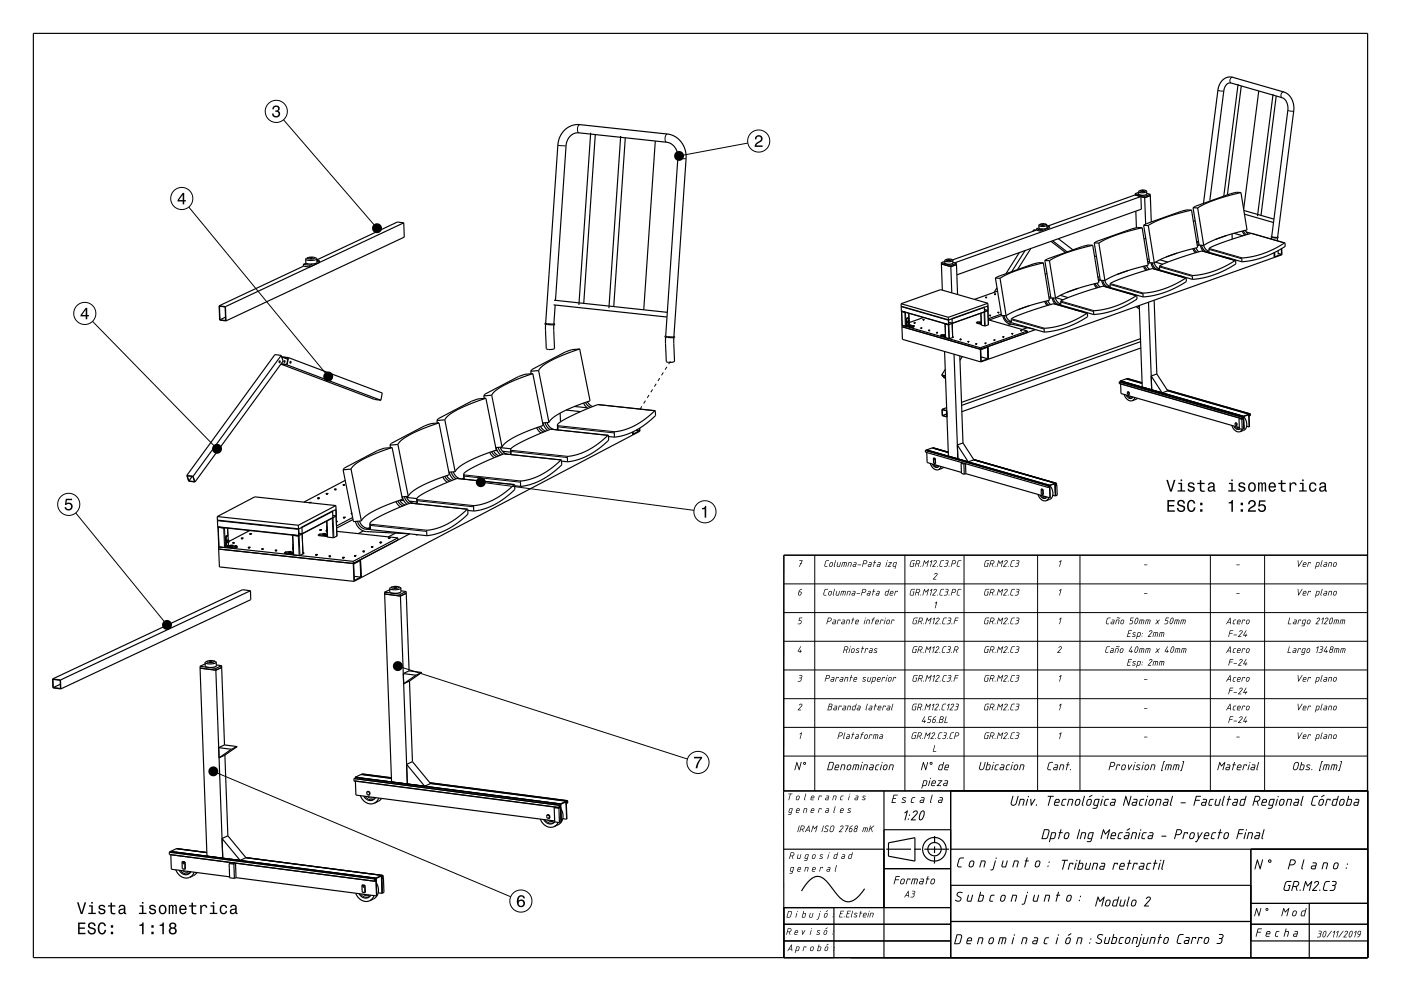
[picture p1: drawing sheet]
<svg xmlns="http://www.w3.org/2000/svg" width="420mm" height="297mm" viewBox="0 0 420 297" stroke-linecap="round" stroke-linejoin="round" font-family="sans-serif">
<g fill="none" stroke="#000" stroke-width=".35">
<path d="M10 10h400v277h-400zM177.1 39.8l-3.6 51.6M371.2 25.2l-4.3 33.6M372.1 25.8l-4.1 32.6M377.4 27.3l-4.6 35.4M381.6 28.2l-4.6 36.6M382.6 28.8l-4.6 35.8M178.5 40.3l-3.5 50.6M186.1 40.8l-3.6 51.6M187.5 41.3l-3.5 50.6M196.4 42.3l-3.4 50.5M340.3 58l2.8 .9"/>
<path d="M340.3 58v.4M340.3 58.4l2.9 .8M340.3 58.4l-26.2 9.3M341.4 57.7l-1.1 .3M341.9 57l-.5 .4M342.3 57.2h.5zM343.1 57h-1.2M343.1 57l.2 .3-.7 .1-.8-.1 .1-.3M343.1 57l.6 .3M343.1 58.9l.1 .3M343.2 59.2l.3 8M343.7 57.3v.9l-1 .3-1.3-.2v-.9"/>
<path d="M343.7 57.3l-.3 .3-.9 .2-1.1-.4M343.8 57.9l1 .4M344.8 58.3l-1.7 .6M344.8 58.3l.1 .3M344.9 58.6l-1.7 .6M344.9 58.6l.2 7.9M372 57.7l1.8 11.2-7.5 2.2-3 1.1-2.4 1.3M372 57.7l-1.4-.1-1.6 .4-10.6 3.8-.7 .4M372 57.7l-7.6 2.1-2.9 1.2-2.5 1.3M90.9 79.2l1.9 .3M90.9 79.2l.1 .6M91 79.8l-25.3 11.9"/>
<path d="M91.8 78.9l-.9 .3M92.4 77.2l-.8 .5M92.8 79.5l.1 .5-1.9-.2M92.9 77.3h.8zM93.6 79.1l-.8 .4M94.2 77.1l.1 .3-.8 .2a1.03 1.03 0 0 1-1.3-.2l.2-.2M94.2 77.1l-1.8 .1M94.2 77.1l.8 .5M95 77.6v1.1l-1.4 .4a1.92 1.92 0 0 1-1.9-.4l-.1-1M95 77.6l-.4 .3-1.1 .1a1.91 1.91 0 0 1-1.9-.3M95 78l.7 .1M95.7 78.1l-.7 .4"/>
<path d="M95.7 78.1l.1 .6M121 66.8l-53.4 25.1M121 66.8l.2 4.3-53.5 25.1M121 66.8l-1.9-.3-24.1 11.4M282.2 78.7l2.8 .8M282.2 78.7v.4M282.2 79.1l2.8 .8M282.2 79.1l.3 7.9M283.2 78.3l-1 .4M283.8 77.7l-.6 .4M284.1 77.9h.6zM285 77.7h-1.2"/>
<path d="M285 77.7l.2 .2-.8 .2-.7-.1 .1-.3M285 77.7l.6 .3M285 79.5v.4M285 79.9l.3 7.9M285.6 78v.9l-1.2 .3-1.1-.2-.1-.9M285.6 78l-1.1 .4h-.9l-.4-.3M285.7 78.6l1 .3M286.2 78.8l55.8-19.9 .2 3.8-55.3 19.7M286.7 78.9l-1.7 .6M286.7 78.9v.4M286.7 79.3l-1.7 .6M286.7 79.3l.4 9"/>
<path d="M305.6 75.7l-4 6.3M307.3 75.1l-4 6.3M309 74.5l-4 6.3M310.5 69l-.6-.2-.3 .5M310.7 68.6l1.1 .3M310.7 68.6v.4M310.7 69l1.1 .3M310.7 69l-25.1 8.9M311.4 67.5l.1 .8M311.5 68.3l-.8 .3M311.8 68.9v.4M312 67.1l-.6 .4"/>
<path d="M312.3 67.3h.6zM312.6 68.6l-.8 .3M312.8 78.8l1.8 11.2-7.8 2.2-2.9 1.2-2.3 1.2M312.8 78.8l-1.4-.1-1.7 .4-10.5 3.8-.8 .4M312.8 78.8l-7.9 2.2-3 1.2-2.1 1.2M313.2 67.1h-1.2M313.2 67.1l.2 .3-.7 .1-.8-.1 .1-.3M313.2 67.1l.6 .3M313.2 78.1l1.9 11.2 1.3 .1M313.2 78.1h1.4M313.8 67.4l-1.1 .5-.9-.1-.4-.3M313.8 67.4l.1 .8"/>
<path d="M313.9 67.7l.7 .2M313.9 68.2l-.5 .3-.8 .1-1.1-.3M314.6 78.1l1.8 11.3M314.6 67.9l-.7 .3M314.6 67.9l.1 .4-2.9 1M315.1 72.3l4.3 3.4M315.6 72.2l4.3 3.3M317.3 71.5l4.3 3.4M327.6 73.5l1.8 11.2-7.8 2.3-3.1 1.2-2.1 1.2M327.6 73.5l-1.4-.1-1.7 .5-10.5 3.7-.8 .5M327.6 73.5l-7.8 2.2-3.1 1.3-2.1 1.1M328 72.8l1.9 11.2 1.3 .1"/>
<path d="M328 72.8l1.4 .1M328.7 76.7l-.6 .2M329.4 72.9l1.8 11.2M340.5 63.3l.2 5M342.4 68.2l1.8 11.3-7.8 2.2-3.1 1.2-2.1 1.2M342.4 68.2h-1.4l-1.6 .4-10.6 3.7-.8 .5M342.4 68.2l-7.8 2.3-2.9 1.1-2.3 1.3M342.8 79.8l.7 1.2M342.9 67.5l1.8 11.2 1.4 .1M342.9 67.5l1.3 .1M343.1 79.7l.9 1.2M343.5 71.4l-.6 .2"/>
<path d="M343.7 79.6l.9 1.1M343.9 77.7h.2M344 77.8v.1M344.1 77.9h-.1M344.1 77.7l-.1 .1M344.1 77.8v.1M344.1 77.7h.1M344.1 77.7l-.1 .2M344.2 67.6l1.9 11.2M344.6 78.3l-.5 .2M344.8 78.7l-.7 .3M345 78.8l1 1.8"/>
<path d="M345.4 78.8h.1M345.4 78.8l.8 1.5 1.4 .5M346 78.8l.7 1.2 .9 .5M346.4 78.6l2.2 .6M347.7 77.9l2.4 .6M352.9 75.9l-3.3 1.1M357.2 63l1.8 11.2-7.8 2.2-2.9 1.2-2.2 1.2M357.2 63l-1.4-.1-1.6 .4-10.6 3.8-.7 .4M357.2 63l-7.6 2.1-2.9 1.2-2.5 1.3M357.6 74.5l.8 1.3M357.7 62.2l1.8 11.3h1.4M357.7 62.2l1.3 .1"/>
<path d="M357.9 74.5l.9 1.1M358.3 66.2l-.5 .2M358.5 74.3l.9 1.2M358.8 72.4h.1M358.7 72.4l.1 .1M358.8 72.5h.1M358.8 72.5v.1M358.8 72.4h-.1M358.8 72.6h.1M358.9 72.5v.1M359 72.6h-.2M359 72.4h-.3"/>
<path d="M359 72.4h-.2M359 72.5v.1M359 72.4h.1M359 72.4l-.1 .1M359 72.4l-.1 .2M359 62.3l1.9 11.2M359.4 73.1l-.5 .2M359.6 73.5l-.7 .2M359.9 73.5l.9 1.8M360.2 73.5h.1M360.2 73.5l.8 1.5 1.4 .6M360.8 61l4.3-34 .4-1.4 .7-1.2 1.3-1.1 1.7-.2 16.1 4.6 1.1 .8 .8 1.1 .5 1.4 .2 1.8-4.9 38.3"/>
<path d="M360.8 73.5l.7 1.2 .9 .5M362.7 60.1l4.2-32.9 .6-1.6 .7-.6 .8-.1 15.6 4.5 1.2 1.3 .3 2.1-4.9 38.1 1.8 .2M366.5 77l2.6 .5M367.2 77.1v.1M367.7 70.6l-3.3 1.2M369.4 70.1v1.6M369.7 77.7l-.3 .1M369.9 69.9l2.7 .8M370.3 78.1l.2 1-4.5 2.4-4.3 1.5-4.2 .7M370.3 78.1l-10-2.9-6.2 1.9-5.4 2-1.1 .6v1.2M370.3 78.1l-3.5 1.9-3.1 1.3-3.1 .9-3 .4-.1 1.1M372.4 69.3l.8 1.2"/>
<path d="M372.8 69.2l.8 1.2M372.9 63.1l9 2.6M373.1 64.2l8.7 2.5M373.3 69l.9 1.2M373.6 69.5l1.5 .4M375.1 69.9l10.1 2.9M375.1 69.9l-8.2 2.7-4.5 1.9v1.1l9.9 2.9M381.2 71.1v.6M381.3 70.8l-.1 .3 .9 .2h1l-.1-.3M382 75.7l.1 1.4M382.1 75.7l.1 1.3 2-.8M383 71.3l-.1 .9"/>
<path d="M383.1 75.1l.1 1.1M383.2 75.9l1 .3M384.1 74.6l.1 1.6M384.2 74.5l.1 1.8-90.3 32.2M385.2 72.8l.1 1-4.5 2.5-4.3 1.5-4.2 .7M385.2 72.8l-3.6 2-3.1 1.3-3.1 .8-3 .4-.1 1.2M65.7 91.7l.1 4.2 1.9 .3M65.7 91.7l1.9 .2M65.8 91.8l1.7 .2 .1 4.1-1.7-.3zM67.6 91.9l.1 4.3M67.6 95.1l-1.7 .7M163.6 97.2l.2 7.3 .8 .3 1-.1 .6-.3-.1-7.1"/>
<path d="M163.6 97l3.6-53.6 .5-1.9 .7-1.4 1-1.2 1.2-.9 1.4-.5 1.3-.2 26.8 2.9a6.7 6.7 0 0 1 5.6 7.3l-3.7 53.5-2.5-.2M163.6 96.9l-.2 .2 2.6 .1-2.5-.3M165.9 91.4l34.1 3.6M166 97.1l.1 .2M166 97.1h.1M166 97l.3 .2-.2 .1M166.1 90l33.9 3.6M166.1 97.1h-.1M166.4 91.4l-.4 5.7M166.5 90l3.2-46.4 .3-1.4 .6-1 1.3-1.1 1.5-.3 26.4 2.8a4.3 4.3 0 0 1 3.4 4.8l-3.6 53.4M270.1 91l.1 .8M270.1 91l14.2 4.1"/>
<path d="M270.2 91.8l14.1 4.1M270.2 91.8l.1 1.5M270.3 93.3l14.1 4M270.3 93.3h.1M270.3 93.3l.1 4.2M270.3 93.3l1.1 .3M270.4 93.3l1 .3M270.4 97.5l23.5 6.7M270.4 97.5v.4M270.4 97.9l.1 3.8 23.5 6.8M270.4 97.9l23.5 6.8M270.4 97.5l1.4 .2"/>
<path d="M270.4 97.4v.1M271.7 95.4l.7-.1v.9M271.7 95.4l.2 2.1 1.6 .7M271.7 95.4l.1 2.3M271.8 97.7l1.7 .5M272 96.5l.3 .3M272 96.5l.1 .1M272.1 96.3l-.1 .2M272.1 96.3h.1M272.1 96.6l.1 .1M272.2 96.7l.1 .1M272.2 96.3l-.1 .3"/>
<path d="M272.3 96.3l.3 .1-.3 .4zM272.5 96.2v.4l-.2 .2M272.5 96.2l-.3 .1M272.5 96.2l-.4 .1M272.5 96.7v.6l.2 .1M272.5 93.9v2.5M272.6 96.5v.9M272.6 97.5v.2M272.6 97.5h.1M272.6 97.5v.1M272.6 97.4v.1M272.6 97.4h.1"/>
<path d="M272.6 97.6h.3M272.6 97.6v.1M272.6 97.7h.3M272.9 97.6v.1M273.1 97.4h-.5M273.1 97.4h.1M273.1 97.7h-.4M273.1 97.4v.1M273.1 97.5l-.2 .1M273.1 97.5l-.2 .2M273.1 97.5l.9 .3-.5 .4M273.7 97.7h.1"/>
<path d="M273.7 97.6h.1M273.7 97.7h.2M273.9 97.7v.1M273.9 97.8h.1M274 97.6h.1M274 97.6h-.3M274 97.6l-.1 .1M274 97.6l-.1 .2M274 96.7l.2 .1M274 96.7l.1 .2M274 96.8l.1 .1M274.1 96.7h-.1"/>
<path d="M274.1 96.9h.1M274.2 96.8v.1M274.3 96.7h-.2M274.3 96.7h.1M274.3 96.8l-.2 .1M274.3 96.7l-.1 .1M274.3 96.7l-.1 .2M276 98.3l.2 .1M276 98.3l.1 .1M276 98.4h.1M276.1 98.3h-.1M276.1 98.4h.1"/>
<path d="M276.2 98.4h.1M276.3 98.3h-.2M276.3 98.3h.1M276.3 98.4h-.2M276.4 98.3l-.2 .1M276.4 98.3v.1M276.4 98.4h-.2M276.7 95.8h.1M276.7 95.8l.1 .1M276.7 95.7v.1M276.7 95.7h.1M276.8 95.8h.1"/>
<path d="M276.8 95.8v.1M276.8 95.9h.1M276.8 95.2l-4.2 1.5M276.9 95.8v.1M277 95.7h-.2M277 95.7h.1M277 95.9h-.2M277 95.7v.1M277 95.8h-.1M277 95.8v.1M277 95.9h-.1M278.4 99v.1"/>
<path d="M278.4 99.1h.1M278.4 99h.1M278.4 99h.2M278.4 99.1h.2M278.6 99v.1M278.7 99.1h-.2M278.7 98.9l-.3 .1M278.7 98.9v.1M278.7 99h.1M278.7 99h-.1M278.7 99l-.1 .1M280.7 99.7h.2"/>
<path d="M280.7 99.7l.1 .1M280.8 99.7v.1M280.8 99.6l-.1 .1M280.8 99.8h.1M280.9 99.7v.1M281 99.6h-.2M281 99.6h.1M281 99.8h-.2M281 99.6l.1 .1M281.1 99.7h-.2M281.1 99.7v.1M281.1 99.8h-.2"/>
<path d="M283.3 97l.2 4.2 1 .3 1.1-.3M283.3 97v.1M283.3 97h.1M283.3 97.1l1.1 .2M283.4 97h.1M284.3 95.1v.8M284.4 95.8v1.5M284.4 95.8l-.1 .1M284.4 95.9v1.4l1.1-.4M284.4 97.3h-.1M285.4 95.5h.1M285.4 95.5l-1 .4"/>
<path d="M285.4 95.6h.1M285.4 95.6l.1 1.3M285.5 96.8l.1 4.3M292.7 96.7h.1M292.7 96.7v.1l1.5 .4M292.8 96.7l1.4 .4M293.6 96.6l.1 .1M293.6 96.6l.1 .2M293.6 96.5l-.9 .2M293.7 96.5l-.1 .1M293.7 96.5h.1M293.7 96.7h.3"/>
<path d="M293.7 96.7v.1M293.7 96.8h.3M294 96.7v.1M294.1 96.5h-.4M294.1 96.5h.1M294.1 96.8h-.4M294.1 96.1h.1M294.1 96v.1M294.1 96.6l-.1 .1M294.2 96.8h-.2M295 92.1l.1 .1M295.1 93.5l-9.6 3.4"/>
<path d="M295.1 93.5h.1M295.1 92.1l.1 1.4 .9-.4M295.1 92v.2M295.1 92l-9.7 3.5M295.1 92.1h.1M295.2 93.5h-.1M295.2 93.5h-.2M295.5 89.1l.2 .1M295.5 89.1v.1M295.5 89.2h.1M295.5 89.1h.1M295.5 89.2h.2"/>
<path d="M295.7 89.2h.1M295.7 89.1h-.2M295.7 89.1h.1M295.7 89.2h-.2M295.8 89.1l-.1 .1M296.1 91.7h.1M296.1 91.7l-1 .4M296.1 91.7v1.4M296.1 91.7v1.5M296.1 93.2l.2 4.1-1 .4-1.1-.3-.1-3.5M296.1 90.9v.8M296.1 90.9l-11.8 4.2"/>
<path d="M296.1 90.9l-14.1-4.1-11.9 4.2M296.3 95.8l11.7 3.4M296.7 94.5h.1M296.7 94.5v.1M296.7 94.6h.1M296.7 94.5l.2 .1M296.7 94.6h.2M296.9 94.6h.1M296.9 94.6h-.2M296.9 94.5h-.2M296.9 94.5h.1M297 94.5h.1"/>
<path d="M297 94.5l-.1 .1M298.2 88.1v.1M298.2 88.1v.2M298.2 88.2h.1M298.2 88.2v.1M298.2 88.1h.1M298.2 88.3h.2M298.3 88.2l.1 .1M298.4 88.1h-.2M298.4 88.1h.1M298.4 88.3h-.2M298.4 83.3l1.8 11.3h1.4"/>
<path d="M298.4 83.3l1.4 .1M298.5 88.2h-.2M298.5 88.2l-.1 .1M298.9 86.2l-.9 1.4M299.1 87.3l-7 2.4M299.1 93.6h.1M299.1 93.6l.1 .2M299.2 93.6v.1M299.2 93.6h-.1M299.2 93.6h.1M299.2 93.7h.1M299.2 93.7v.1"/>
<path d="M299.2 93.8h.1M299.2 93.8h.2M299.3 93.7v.1M299.4 93.7v.1M299.4 93.6h-.2M299.4 93.6h.1M299.5 93.6l-.2 .1M299.5 93.6l-.2 .2M299.8 83.4l1.8 11.2M300.2 94.1l-3.9 1.4M300.3 94.6l-3.8 1.3M300.6 94.6h.1"/>
<path d="M300.6 94.6l.6 1.4 1 .9 7.7 1.7M301 94.6h.1M301 94.6l.7 1.5 1.5 .6M301.6 94.6l.7 1.2 .9 .5M303.1 97.1l-1 .4M303.2 96.7l9.9 2.8M303.3 100h.1M303.3 100l.1 .1M303.4 100h-.1M303.4 99.9v.1M303.6 99.9h-.2M303.6 99.9h.1"/>
<path d="M303.6 100h-.1M303.6 100l-.1 .1M306 99v.1M306 99v.2M306 99.1v.1M306 99h.1M306 99.1h.2M306 99.2h.2M306.2 99.1v.1M306.3 99h-.3M306.3 99h.1M306.3 99.1l-.2 .1"/>
<path d="M306.3 99l-.1 .1M306.3 99l-.1 .2M308 99.2l-14.1 5M308 99.2v.5M308 98.2l-1.6 .6M308.5 91.7l-3.3 1.1M310.5 98.8l-16.6 5.9M313.2 90.3l.7 1.3M313.5 90.3l.9 1.1M313.9 82l-.6 .2M314.1 90.1l.9 1.2M314.3 88.3h.1"/>
<path d="M314.3 88.3l.1 .1M314.4 88.4h-.1M315 88.9l-.6 .2M315.1 89.3l-.6 .2M315.4 89.3l.9 1.8M315.8 89.3h.1M315.8 89.3l.8 1.5 1.4 .6M316.4 89.4l.7 1.2 .9 .5M316.6 89.2l2.1 .6M317.9 88.5l2.3 .7M322.1 92.8l2.6 .6M322.8 92.9l-.1 .1"/>
<path d="M323.3 86.4l-3.3 1.2M325.3 93.5l-.3 .1M325.9 93.9l.1 1-4.4 2.4-4.3 1.6-4.2 .6M325.9 93.9l-10-2.9-6.3 1.9-5.3 2-1.1 .6v1.2M325.9 93.9l-3.5 1.9-3.1 1.3-3.1 .9-3 .4-.1 1.1M328 85.1l.7 1.2M328.3 85l.9 1.2M328.9 84.9l.9 1.1M329.1 83h.1M329.2 83.1h.1M329.2 83h.1M329.2 83v.1"/>
<path d="M329.8 83.6l-.5 .2M329.9 84l-.6 .2M330.2 84l.9 1.9M330.6 84l.8 1.5 1.4 .6M331.2 84.1l.6 1.1 1 .6M336.9 87.5l2.6 .6M337.6 87.7h-.1M338.1 81.1l-3.3 1.2M340.1 88.3h-.3M340.6 91.9l1 .7M340.7 88.6l.1 1.1-4.4 2.4-4.3 1.5-4.2 .7M340.7 88.6l-10-2.9-7.6 2.4-5.1 2.2v1.1l9.9 2.9"/>
<path d="M340.7 88.6l-3.5 2-3.1 1.3-3.1 .8-3.1 .4v1.2M341.1 91.7l.5 .4M341.5 91.6l.9 24.4M344.3 90.6l1 26.2-.2-4.1M346 90l.8 22.1M347.6 80.9l9.9 2.8M351.7 82.2l2.6 .6M352.4 82.4h.1M354.9 83l-.3 .1M355.5 83.3l.2 1.1-4.5 2.4-4.3 1.5-4.2 .7M355.5 83.3l-10-2.8-8.5 2.7-4.2 1.8v1.2l9.9 2.8M355.5 83.3l-3.1 1.8-3.1 1.4-3.5 .9-3 .5-.1 1.1"/>
<path d="M83.8 108.2l.2 .1-.2 .4zM83.8 108.2l-.1 .5M84.3 106.5l.6 1.7-26.4 36.3M84.3 106.5l-1.9-.2-26.4 36.2M84.3 106.5l-26.4 36.2M84.6 107.1l1.7 .6M84.6 107.1v.3M84.6 107.1l1.8 .2-.4 1.9-1.7-.2M85.3 108.1l-.1 .5M86 109.4l-1.8-.3 28.1 10.6 1.9 .3M86 109.4l28.2 10.6M86.5 107.2l-1.9-.3-.1 .3"/>
<path d="M86.5 107.2l-.5 2.2M86.5 107.2l28.1 10.6-.4 2.2M87.1 108.3l-.1 .5M145 118.6l.2 .8M145.7 119.4l3.1 15.5-5.1 1.9-3.6 1.6-2.5 1.6-1.1 1.4M145.7 119.4l-2.4 .2-1.9 .6-10 5.3-.4 .5M145.7 119.4l-5.1 1.8-3.6 1.7-2.5 1.6-1.2 1.3M147.4 118.4l3.1 15.6M147.4 118.4l-2.4 .2M159.1 111.3l.1 .7M159.7 112l3.1 15.5-4.7 1.7-3.9 1.8-2.5 1.6-1.2 1.4M159.7 112l-2.3 .2-2 .7-10 5.2-.4 .5"/>
<path d="M159.7 112l-4.7 1.7-3.9 1.8-2.4 1.5-1.3 1.4M161.5 111.1l3.1 15.5M161.5 111.1l-2.4 .2M173.8 104.6l3.1 15.5-5.1 1.9-3.3 1.5-2.6 1.6-1.3 1.5M173.8 104.6l-2.4 .2-1.9 .7-10 5.2-.4 .6M173.8 104.6l-5.1 1.8-3.6 1.7-2.5 1.6-1.1 1.4M199.5 101l.2 7.4 .9 .2 1.1-.1 .5-.3-.2-7M199.6 100.7l-.3 .3 1.6 .2h1.3l-.2-.3M282 100.5l1.4 .4M282 100.5v.1l1.5 .4M282.3 112.4l.8 .9 .4 .1M282.3 112.4l1.1 .3"/>
<path d="M282.4 112.4l.7 .8M282.8 100.4v.1M282.8 100.4v.3M282.8 100.4h.1M282.8 100.5h.3M282.8 100.5v.2M282.8 100.7h.3M282.9 100.3l-.9 .2M283.1 113.2l.4 .1M283.1 100.3l.2 .1M283.1 100.3l-.3 .1M283.1 100.5v.2"/>
<path d="M283.1 100.3h.1M283.2 105.3l1.1 31.4M283.3 100.4h-.5M283.3 100.4h.1M283.3 100.6l-.4 .1M283.3 100.4l-.2 .1M283.3 100.5h.1M283.3 100.4l-.2 .3M283.4 100.3l-.1 .1M283.4 100.3h-.3M283.4 100.3h.1M283.4 100.4l-.1 .1"/>
<path d="M283.4 110.7l-1.1 1.7M283.4 100.3v.1M283.4 100.4h-.1M283.4 112.7h.1M283.4 112.7l-.3 .5M285.6 101h.1M285.6 101.1l.1 .1M285.7 101l-.1 .1M285.7 101h.1M285.7 101.1l-.1 .1M285.8 101l-.2 .1M285.8 101l-.1 .2"/>
<path d="M286 106.2l1.2 31.3M287.7 106.7l1 26.1M287.8 101.7h.1M287.8 101.7v.1M287.8 101.7h.2M287.8 101.8h.2M288 101.7v.1M288.1 101.7h-.3M288.1 101.7h.1M288.1 101.8h-.2M288.1 101.7h-.1M288.1 101.7v.1"/>
<path d="M288.1 101.8h-.1M288.5 106.9l-.7 1.1M290.2 102.4h.1M290.2 102.4v.1M290.2 102.3v.1M290.2 102.3h.1M290.2 102.4h.2M290.2 102.5h.2M290.4 102.4v.1M290.4 102.5h-.2M290.4 102.3h-.2M290.4 102.3h.1"/>
<path d="M290.4 102.3l.1 .1M290.5 102.4h-.1M290.5 102.4l-.1 .1M292.5 103v.2M292.5 103.1h.1M292.5 103.1h.2M292.5 103.1v.1M292.5 103h.1M292.5 103.2h.2M292.7 103.1v.1M292.8 103v.1M292.8 103h-.3"/>
<path d="M292.8 103.2h-.2M292.8 103.1h-.1M292.8 103.1l-.1 .1M293.9 104.2v.5M293.9 104.7l.1 3.8M294 104.8l2.1-.7 .1 3.4-2.1 .8zM294.1 107l2.1 .5M295.3 102.8v.1M295.3 102.9l.2 .1M295.3 102.9h.2M295.3 102.8h.1M295.5 102.9v.1"/>
<path d="M295.5 102.8h-.2M295.5 102.8h.1M295.5 103h-.2M295.6 102.8v.1M295.6 102.9h-.1M295.6 102.9l-.1 .1M296.2 103.9l.1 3.8M298 101.9h.2M298 101.9v.1M298 102h.1M298 101.9h.1M298 102h.2"/>
<path d="M298.2 101.9v.1M298.2 101.9h-.2M298.2 101.9h.1M298.2 102h-.2M298.3 101.9h-.1M298.3 101.9l-.1 .1M300.6 100.9l.1 .1M300.6 100.9l.1 .2M300.7 100.9h-.1M300.7 100.9h.1M300.7 101h.1M300.7 101.1h.1"/>
<path d="M300.7 101v.1M300.8 101v.1M300.9 100.9h-.2M300.9 100.9h.1M300.9 101l-.2 .1M300.9 100.9l-.1 .1M300.9 100.9v.1M300.9 101l-.1 .1M303.4 100h.1M303.4 100v.1M303.4 100.1h.1M303.5 100v.1"/>
<path d="M303.6 100.1h-.2M335.5 114.4l.1 .6 36.8 10.6M335.5 114.4l36.9 10.6M335.6 114.4h-.1M335.9 114.2v.3M335.9 114.2l36.8 10.6M335.9 114.2l36.8 10.5M335.9 114.2h.1M336 115.1l.1 2.8 35.4 10.2M337 118.2l1.1 1.6 .7 .3h.6M337.6 118.4l1 1h.6l.4-.4M337.6 113.6l4.8 1.3"/>
<path d="M337.6 113.6l-1.7 .6M337.7 113.5h.1M337.7 113.5l.3-.1 4.4 1.3M338.1 117.5l.4 .1-.1 .6M338.1 117.5l.3 .3-.1 .4M338.1 117.5l-.1 .5 .3 .2M338.2 117.4v.1M338.3 117.5h-.2M338.3 118.2h.1M338.4 118.2h.1M338.5 118.1l-.2 .1M340.2 119.1l-.8 1"/>
<path d="M341 119.4l-1.6 .7M341.9 101.5l-53.7 19.1M341.9 102.4l-53.6 19.1M342 104.3l-53.7 19.1M345.1 112.7l3.3 5 1.7-.6M346.8 112.1l3.3 5M346.8 112.1l-1.7 .6M349.9 116.9l24.9 7.1M350.1 117.1l24.3 7M116.9 133.4l.2 .8M117.5 134.1l3.2 15.6-5.1 1.8-3.6 1.7-2.5 1.6-1.2 1.3M117.5 134.1l-2.3 .2-1.9 .7-10 5.3-.4 .5"/>
<path d="M117.5 134.1l-5 1.9-3.6 1.6-2.4 1.5-1.3 1.5M119.3 133.2l3.1 15.5M119.3 133.2l-2.4 .2M131 126l.1 .8M131.6 126.7l3.1 15.6-4.7 1.7-4.1 1.9-2.4 1.5-1.1 1.3M131.6 126.7l-2.4 .2-1.9 .7-10 5.3-.4 .5M131.6 126.7l-4.7 1.8-3.9 1.7-2.6 1.7-1.1 1.3M133.3 125.8l3.2 15.6M133.3 125.8l-2.3 .2M146.8 135.6l1.4 1.6M147.4 135.4l.6 .8 .9 .7M148 135.2l.6 .8 .9 .6"/>
<path d="M148.4 135l.7 .1M148.7 134.1l.5 1.3 .9 1M149.4 134.1l.5 1.2 .9 .8M150 134l.7 1.3 1.2 .8M150 134.2l3.2 .3M150.5 134l-1.9 .1M150.6 135.2l2.5 .3M153.1 134.8l.1 1.4M153.1 134.8v1.4M160.9 128.2l1.3 1.6M161.4 128l.7 .9 .9 .6M162 127.8l.7 .9 .9 .5"/>
<path d="M162.8 126.8l.5 1.3 .9 .9M163.4 126.7l.6 1.2 .9 .8M164 126.6l.8 1.4 1.2 .7M164.6 126.6l-1.9 .2M167.1 127.4l.2 1.4M167.1 127.4l.1 1.4M167.2 128.5l-.5 .3M167.9 123.8l.1 2.6M168.2 137.8l.2 1.5a21.1 21.1 0 0 1-12.3 6.5M168.2 137.8l-17.1-1.8-8.9 3.9-2.4 1.3-.8 1M168.2 137.8v.1a21.4 21.4 0 0 1-12.1 6.4v1.5M168.4 138.2l1.7 .2"/>
<path d="M169.7 122.9l4.3 .5M172.2 121.8l3.8 .4M174.9 120.8l1.4 1.6M175.5 120.6l.6 .9 .9 .6M176.1 120.4l.6 .9 1 .5M182.2 130.5a21.4 21.4 0 0 1-12.1 6.4v1.5M182.3 130.5h.1M182.3 130.5l.2 1.4a21 21 0 0 1-12.4 6.5M182.3 130.5l-17.1-1.9-9 3.9-2.3 1.4-.8 .9M182.4 130.8l1.8 .2M189.7 129.5v.9M189.7 130.4l-81.4 42.7"/>
<path d="M190.6 129l1.1 .1M191.7 128.4v.7M191.7 129.1l-1.9 1v-.7M191.8 128.3v.9l-2.1 1.2M196.4 123.1l.1 1.4a21 21 0 0 1-12.3 6.5M196.4 123.1l-17.2-1.9-8.9 3.9-2.4 1.4-.8 .9M196.4 123.1h-.1a21.4 21.4 0 0 1-12.1 6.4v1.5M277.7 134.9l-.3 .1v.5l36.9 10.6M277.8 134.8l-.1 .1M277.8 134.8l36.8 10.6M277.8 134.8v.1M277.8 135.6l.1 3 10.3 3"/>
<path d="M278.9 138.9l1.1 1.6 .7 .3h.6M279.5 139.1l1 1 .6-.1 .4-.4M279.5 134.2l-1.7 .6M279.5 134.2l4.8 1.4zM279.8 137.3l.5 .1M279.8 137.3l.6 .1M279.8 137.3l.1 1.5 .5 .1M279.8 134.3l4.5 1.2M280.1 137.5v.2M280.1 137.5l.1 .2M280.2 138.9h.1M280.3 137.4l.1 1.5"/>
<path d="M280.4 137.4h-.1M280.4 137.4v1.2M280.4 138.4l.1 .2M280.4 138.6v.3M280.5 138.6l-.1 .2M282.1 139.8l-.8 1M282.4 122.7l.1 1.9 1.4 .4M282.4 122.7l1.4 .4M282.5 122.8l1.3 .3v1.8l-1.3-.4zM283.8 122.2l-1.4 .5M283.8 124.1l-1.3 .4M288.1 138.9l.1 3 .9 .2"/>
<path d="M288.1 138.9l.9 .2M288.6 138.7l-.5 .2M288.7 132.8l-1.7 .6 3.3 5 1.7-.6M288.7 132.8l3.3 5M289 139.1l.1 3M289.4 138.9l-.4 .2M289.4 139l.2 3M291.9 137.7l24.8 7.1M291.9 137.7l24.8 7.2M292 137.8l24.3 7M369.3 127.5l1 1.5 .7 .4h.7M369.9 127.7l.9 .9 .9-.1"/>
<path d="M370.4 126.8l.3 .3-.1 .4M370.4 126.8l-.1 .4 .3 .3M370.5 126.7l-.1 .1M370.5 126.7l.3 .3-.1 .5M370.6 126.7l-.2 .1M370.6 127.5h.1M370.7 127.5h.1M370.8 127.4l-.2 .1M371.4 125.4l.1 3.1 .9 .2M371.4 125.4l.9 .3M371.7 125.3l-.3 .1M372.3 125.7l.1 3"/>
<path d="M372.4 125v.6M372.4 125v.4M372.4 128.7l-.7 .7M372.4 125.4h.1M372.4 125.5v.1M372.6 125.5l-.3 .2M372.7 124.8v.6l-.3 .1M372.7 124.7l.1 .7-.4 .1M372.7 124.7l.2 3.8M372.7 124.7v.1M372.8 124.9l.8 1.3 .1 1.7-.6 .9-1.4 .6M372.8 124.8l.1 3.7"/>
<path d="M372.8 124.8l1.6-.5 .1 3.7M372.9 128.5l-.5 .2M373.7 127.7l.8 .3M374.4 124.1l.1 3.9M374.4 124.1l-1.7 .6M374.5 124.5l.3 .1M374.8 124.1h.1M374.8 124.1h-.1M374.8 124h.1M374.8 124l-.4 .2 .1 .6v-.6l.2-.1M374.8 124.1v.5M374.8 124v.1"/>
<path d="M56 142.5l.6 1.7 1.9 .3M56 142.5l1.9 .2M56.1 142.6l1.7 .2 .5 1.6-1.7-.3zM57.6 142.8l-1 1.3M57.9 142.7l.6 1.8M65.1 154.8l.1 1.1M65.1 154.8l24.3 2.6M65.2 155.9l24.3 2.6M65.2 155.9l.1 2.1M65.3 158l24.3 2.6M65.3 158l1.8 .2M65.3 158l.3 5.9"/>
<path d="M65.3 158h.1M65.4 158h.1M67.2 158.2h-.1M67.3 158.2h-.2M68.3 158.3v2.3M74.9 159l-6.3 3.3M74.9 160h.1M74.9 160l.1 .1M74.9 159.9v.1M74.9 159.9h.1M75.3 159.9v.1M75.3 159.9h-.4"/>
<path d="M75.3 160h-.1M75.3 160l-.1 .1M89.4 157.4l.1 1.1M89.5 158.5l.1 2.1M90.5 158.1l-1 .5 .2 1.9M90.5 158h.1M90.5 158.1l.1 1.9-.9 .5M90.5 158.1h.1M90.5 158l.1 .1M90.6 159.9l.2 6.1M92.7 150.6l.3 .1M92.7 150.6v.1"/>
<path d="M92.7 150.6h.1M93 150.7h.1M93.1 150.6h.1M93.1 150.6h-.4M93.1 150.6l-.1 .1M93.1 150.6v.1M95.2 149.3h.1M95.2 149.3l.1 .2M95.3 149.2l-.1 .1M95.3 149.3v.2M95.6 149.3h-.3M95.6 149.3v.1"/>
<path d="M95.6 149.4l-.3 .1M95.6 149.2l.1 .1M95.6 149.4h-.3M95.6 149.2h-.3M95.7 149.3h-.1M95.7 149.3l-.1 .1M95.9 158.8l.1 .2M95.9 158.8h.1M95.9 158.7v.1M95.9 158.9h.3M96 158.8v.2M96 160h.1"/>
<path d="M96 160l.8 .1M96.2 158.8h-.2M96.2 158.8v.1M96.2 158.9l-.2 .1M96.3 158.7v.1M96.3 158.9h-.1M96.3 158.7h-.4M96.3 158.7l-.4 .1M96.3 158.8h-.1M96.3 158.8l-.1 .1M96.9 159.9l-.1 .1M96.9 159.9h.1"/>
<path d="M97.5 159.9h-.6M97.5 159.9h.1M97.5 159.9l.1 .1M97.6 160l-.2 .1M97.6 160l-.2 .3M97.8 148h.1M97.8 148v.1M97.8 148.1h.1M97.8 159.2l.3 .3M97.8 159.2h.2M97.8 159.2h.1M97.8 158.9v.3"/>
<path d="M97.9 158.9l-.1 .3M97.9 158.9h-.1M97.9 148v.1M97.9 158.8v.1M97.9 158.8h.1M98 157.7h.1M98 158.7l-.1 .1M98 159.2h.1M98 159.1v.1M98.1 148h-.2M98.1 148v.1M98.1 148.1h-.2"/>
<path d="M98.2 147.9h.1M98.2 148.1h-.4M98.2 147.9h-.4M98.2 147.9l-.1 .1M98.2 147.9l-.1 .2M99.6 153.2l.1 .1 .1-.2-9.3 4.9M99.7 155.3l-9.1 4.7M99.8 155.2h.1M99.8 155.2l-.1 .1M99.8 155.2l-.2 .1M100.3 146.6l.1 .1M100.3 146.6v.1"/>
<path d="M100.3 146.7l.1 .1M100.4 146.6h-.1M100.4 146.6h.1M100.4 146.7v.1M100.7 152.7h.1M100.7 152.7l-1 .5 .1 2M100.7 146.7h-.3M100.7 146.7v.1M100.7 146.8h-.3M100.7 152.6h.1M100.7 152.7v.1M100.7 152.6v.2"/>
<path d="M100.7 151.5v1.1M100.7 151.5l-11.3 5.9M100.7 151.5l-24.3-2.6-11.3 5.9M100.7 146.6h-.3M100.7 146.6h.1M100.7 152.8l.1 1.8M100.8 154.8h-.1M100.8 146.6l-.1 .1M100.8 146.6l-.1 .2M100.8 154.8l.2 5.8-.9 .5-2-.1-.2-4.8M100.8 154.6l-1 .6M100.8 154.6l-.1 .2"/>
<path d="M100.8 156.2l.2 .1M100.9 156.5h.1M100.9 156.4v.1M101 159.2l18.3 2M101 156.3h.1M101 156.4v.1M101 156.3l-.1 .1M101 156.3l-.1 .2M102.9 145.3h.1M102.9 145.3l.1 .2M102.9 140.8l3.1 15.5 2.3-.2M102.9 145.2v.1"/>
<path d="M102.9 155.1v.1M102.9 155.1h.1M102.9 155.2h.2M103 145.3v.2M103 155h.1M103 155l-.1 .1M103 155.1h.1M103 155.2h.3M103.1 155.1v.1M103.2 145.3h-.2M103.2 145.3v.1M103.2 145.4l-.2 .1"/>
<path d="M103.2 145.4h-.3M103.2 145.2h-.3M103.2 145.2h.1M103.3 145.2h.1M103.3 155.1h-.2M103.3 155.1v.1M103.3 155.2h-.2M103.3 145.3h-.1M103.3 145.3v.1M103.3 145.4h-.1M103.3 155l.1 .1M103.3 155.2h.1"/>
<path d="M103.3 155h-.3M103.3 155l-.3 .1M103.4 155.1h-.1M103.4 155.1l-.1 .1M103.5 144l-12.4 6.5M105.2 140.6l3.1 15.5M105.2 140.6l-2.3 .2M105.3 153.8l.1 .2M105.3 153.8l.1 .1M105.3 153.8h.1M105.4 153.9h.1M105.4 153.8h.1"/>
<path d="M105.4 154h.1M105.4 153.9v.1M105.4 153.8h-.1M105.7 155.1l-4.8 2.5M105.8 155.7l-4.9 2.6M106.6 156.3l1 1.9 1.7 1 13.5 .8M107.2 156.2v.1M107.2 156.3l.5 1.1 .9 .8 .9 .4 1.5 .1M107.8 156.2l.4 .9 .8 .8 .8 .4 1.1 .1M108.9 159.1l-1.5 .8M110.9 156.9l.1 1.8M110.9 156.9v1.5"/>
<path d="M110.9 158.1l-.5 .2M110.9 158.4l.1 .3M111 158.7h.1M111 158.7l17 1.8M118.6 159.8l-2.2 1.1M118.7 150.3l1.3 1.6M119.3 150.1l.5 .9 1 .6M119.8 149.9l.7 .9 .9 .6M119.9 149.9l1.2 .1M120.6 148.9l.6 1.3 .8 1M121.2 148.8l.6 1.2 .9 .9M121.8 148.8l.8 1.3 1.2 .7"/>
<path d="M121.9 149.1l3.1 .3M122.4 148.7l-1.8 .3M122.7 150.2l2.3 .2M122.8 160l-14.7 7.8M124.9 149.5l.2 1.5M124.9 149.5l.1 1.5M132.8 142.9l1.3 1.7M133.3 142.7l.7 .9 .9 .6M133.9 142.5l.7 1 .9 .5M134.7 141.5l.5 1.3 .9 1M135.3 141.5h.1M135.3 141.5l.5 1.2 1 .8"/>
<path d="M135.9 141.4l.7 1.3 1.3 .8M136.5 141.4l-1.9 .1M139 142.2l.1 1.4M139 143.3l-.4 .2M140.1 152.6l.2 1.5a21.1 21.1 0 0 1-12.3 6.4M140.1 152.6l-17.1-1.8-8.7 3.7-2.6 1.5-.8 .9M140.1 152.6a21.4 21.4 0 0 1-12.2 6.5l.1 1.4M140.2 153l1.8 .2M154.2 145.2l.1 1.5a21 21 0 0 1-12.3 6.5M154.2 145.2l-17.2-1.8-8.6 3.7-2.8 1.6-.7 .8M154.2 145.2h-.1a21.5 21.5 0 0 1-12.1 6.5v1.5M154.3 145.6l1.8 .2"/>
<path d="M282.9 140l-1.6 .8M289.6 142l25.2 7.2M289.6 142l-.5 .1M311.2 148.2l1 1.6 .8 .3h.6M311.8 148.3l1 1.1 .6-.1 .4-.4M312.1 146.6l.6 .1M312.1 146.6l.1 1.5 .5 .1M312.2 146.6h-.1M312.3 146.8l.1 .2M312.4 146.8v.2M312.5 148.2h.1M312.7 146.7v1.5"/>
<path d="M312.7 146.7v1.2M312.7 147.7l.1 .2M312.7 147.9v.3M312.8 147.9l-.1 .1M314.3 145.7v.4M314.3 146l.3 .1M314.3 146.1h.1M314.3 145.6h.1M314.4 149.1l-.8 1M314.5 145.5h.1M314.5 145.5l-.2 .1M314.6 145.6h.1"/>
<path d="M314.6 145.6v.5M314.6 145.4l-.4 .2 .1 .5M314.6 145.5h.1M314.6 145.4l.2 3.8M314.7 146.1h-.1M314.7 145.5l.8 1.4 .1 1.7-.6 .9-1.4 .6M315.6 148.4l.8 .2M316.3 144.8l.2 3.8M316.3 144.8l-1.7 .6M316.3 145.4l.1 .1M316.3 145.5h.1M316.4 148.6l-.2-3.6-1.5 .5 .1 3.7"/>
<path d="M316.4 144.8v.6M316.4 144.8h-.1M316.4 145.4h.1M316.5 148.6h-.1M316.7 144.9v.4l-.3 .1M316.7 145.4h.1M316.7 144.8v.6l-.3 .1M316.7 144.8v.1M316.8 145.4l-.5 .2M316.8 145.4l.1 3-.4 .2M65.5 163.9l.3 6 40.3 4.3M65.5 163.9l40.4 4.3"/>
<path d="M65.6 164.5l40.3 4.4 2.2-1.1M65.6 164.5v.1M65.6 163.9l2.1 .1M65.6 163.9h-.1M67.6 160.8l.7-.3 .1 1.3M67.6 160.8l.2 .1 .2 2.8 2.6 .3 .1 .3M67.6 160.8l.1 3.2M67.7 164l3 .3M68 162.3l.4 .4M68 162.3l.2 .1M68.1 162.4v.1M68.1 162v.3"/>
<path d="M68.1 161.9l-.1 .4M68.1 161.9l.2 .1M68.2 162.4l.2 .3M68.3 162l-.1 .4M68.4 162.6l.1 .8 .5 .1M68.5 161.9l.1 .2M68.5 161.9l-.2 .1M68.5 161.9h-.4M68.6 162.4l-.2 .3M68.6 162.4h.1M68.6 162.1h.1M68.6 162.1l-.1-.2-.2 .3 .1 .4 .2-.2"/>
<path d="M68.6 162.1v.3M69 163.5l.1 .1M69 163.5l.2 .4M69.1 163.5h-.1M69.1 163.5v.1M69.1 163.6h.1M69.2 163.6v.3M69.6 163.6h-.4M69.6 163.6v.2M69.6 163.8l-.4 .1M69.7 163.4l.1 .1M69.7 163.4l-.6 .1"/>
<path d="M69.7 163.4l-.6 .2M69.7 163.8h-.6M69.8 162.7h.1M69.8 162.7l.1 .1M69.8 163.5l-.2 .1M69.8 163.5l-.2 .3M69.8 163.6l1.4 .2v.2l-.5 .3M69.8 162.6v.1M69.9 162.7v.1M70.1 162.7h-.2M70.1 162.7v.1M70.1 162.8h-.2"/>
<path d="M70.2 162.8h-.3M70.2 162.6h-.4M70.2 162.6h.1M70.2 162.6l-.1 .1M70.2 162.6l-.1 .2M70.4 163.7h.3M70.4 163.7h.1M70.5 163.6l-.1 .1M70.7 163.7h.1M70.8 163.6h.1M70.8 163.6h-.3M70.9 163.6l-.2 .1"/>
<path d="M70.9 163.6v.1M72.3 161.3l.1 .1M72.3 161.3l.1 .2M72.4 161.3h-.1M72.4 161.3h.1M72.4 161.4v.1M72.7 161.3l-.3 .1M72.7 161.3v.2M72.7 161.5h-.3M72.7 161.4l-.3 .1M72.7 161.3h.1M72.7 161.3h-.3"/>
<path d="M72.8 161.3h-.1M72.8 161.3l-.1 .2M74.4 164.1h.2M74.4 164.1l.2 .1M74.5 164l-.1 .1M74.6 164.1v.1M74.8 164.1h-.2M74.8 164.1v.1M74.8 164.2h-.2M74.8 164.2h-.3M74.8 164l.1 .1M74.8 164h-.3"/>
<path d="M74.9 164.1h-.1M74.9 164.1l-.1 .1M75 160v.1M75.1 177l-2.4-.3-56.9 26.8M75.1 177l.1 2.7-57 26.8M75.1 177l-57 26.8M75.2 160h-.2M75.2 160v.1M75.2 160.1h-.2M75.3 160.1h-.4M78.5 164.5l.1 .1M78.5 164.5l.1 .2"/>
<path d="M78.5 164.5h.1M78.6 164.6v.1M78.8 164.5l-.2 .1M78.8 164.5v.2M78.8 164.7h-.2M78.9 164.6l-.4 .1M78.9 164.5h-.4M78.9 164.5h.1M78.9 164.5h-.1M78.9 164.5l-.1 .2M82.5 164.9l.1 .1M82.5 164.9l.1 .2"/>
<path d="M82.6 164.9h-.1M82.6 165v.1M82.8 165h-.2M82.8 165l.1 .1M82.9 165.1h-.3M82.9 164.9h-.3M82.9 164.9h.1M83 164.9l-.2 .1M83 164.9l-.1 .2M85.3 165.6l-.1 .3 2.7 .2M86.5 165.4l.2 .1M86.5 165.4l.2 .3"/>
<path d="M86.5 165.4l-.7-.1-.5 .3M86.6 165.3l-.1 .1M86.6 165.3h.1M86.7 165.5v.2M87.1 165.5h-.4M87.1 165.5v.2M87.1 165.7h-.4M87.2 165.3h-.6M87.2 165.3h.1M87.2 165.3l.1 .1M87.2 165.7h-.6M87.3 165.4l-.2 .1"/>
<path d="M87.3 165.4l-.2 .3M87.3 165.5l.6 .1M87.7 160.4l.3 5.9 1.9 .2 .9-.5M87.7 160.4l2 .2M87.7 160.4h.1M87.8 164.5l.1 .2M87.8 164.4l.1 .1M87.8 164.4v.1M87.8 160.4h.1M87.8 163l.1 2.9-2.6-.3M87.8 163h.1M87.8 164v.4"/>
<path d="M87.8 164h.1M89.6 160.6h-.1M89.7 160.5h.1M89.7 160.6h-.1M90.8 165.7l.2 .1M90.8 166h.1M91 165.8h-.1M91 165.8h.1M91 165.9l-.2 .1M94.6 166.2l.1 .1M94.6 166.2l.1 .2M94.7 166.2h-.1"/>
<path d="M94.7 166.3v.1M95 166.3h-.3M95 166.3v.1M95 166.4h-.3M95 166.2h.1M95 166.2h-.3M95.1 166.2l-.1 .1M95.1 166.2l-.1 .2M95.5 160.3l-.1 .2 2.7 .3M95.5 160.3h.1M95.5 160.3l2.5 .2M96 160l-.5 .3"/>
<path d="M96.8 160l.2 .1M96.8 160l.2 .3M97 160.1v.2M97.4 160.1h-.4M97.4 160.1v.2M97.4 160.3h-.4M97.5 160.3h-.6M97.6 160.2h.5M98.1 160.5h-.1M98.1 160.5h.1M98.7 166.7h.1M98.7 166.7l.1 .1"/>
<path d="M98.7 166.6v.1M98.8 166.7v.1M99 166.7h-.2M99 166.7v.1M99 166.8h-.2M99 166.6l.1 .1M99 166.8h-.3M99 166.6h-.3M99 166.6h.1M99.1 166.7h-.1M99.1 166.7l-.1 .1M102.7 167.1l.1 .1"/>
<path d="M102.7 167.1l.1 .2M102.7 167.1h.1M102.8 167.2v.1M103 167.1l-.2 .1M103 167.1v.2M103 167.3h-.2M103.1 167.1h.1M103.1 167.2l-.3 .1M103.1 167.1h-.4M103.1 167.1h-.1M103.1 167.1l-.1 .2M105.9 168.2l.2 6"/>
<path d="M106 169l2-1 .2 4.9-2 1.1zM106.2 172.7l2 .2M106.2 166.6h.2M106.2 166.6l.2 .1M106.3 166.5l-.1 .1M106.4 166.6v.1M106.6 166.6h-.2M106.6 166.6v.1M106.6 166.7h-.2M106.6 166.5h.1M106.6 166.7h-.3M106.6 166.5h-.3"/>
<path d="M106.7 166.5l-.1 .1M106.7 166.5l-.1 .2M108 167.8h.1M108.1 167.8l.2 5.3M108.3 173.1l-2.2 1.1M108.8 165.2l.1 .1M108.8 165.2l.1 .2M108.8 165.2h.1M108.9 165.3v.1M109.1 165.3h-.2M109.1 165.3v.1M109.1 165.4h-.2"/>
<path d="M109.2 165.4h-.3M109.2 165.2h-.4M109.2 165.2h.1M109.2 165.2l-.1 .1M109.2 165.2l-.1 .2M111.3 163.9h.2M111.3 163.9l.2 .2M111.4 163.8l-.1 .1M111.5 163.9v.2M111.7 163.9h-.2M111.7 163.9v.1M111.7 164l-.2 .1"/>
<path d="M111.7 164h-.3M111.7 163.8h-.3M111.7 163.8h.1M111.7 163.8l.1 .1M111.8 163.9h-.1M111.8 163.9l-.1 .1M113.9 162.6h.1M113.9 162.6v.1M113.9 162.7h.1M113.9 162.5v.1M114 162.6v.1M114.2 162.6h-.2"/>
<path d="M114.2 162.6v.1M114.2 162.7h-.2M114.3 162.7h-.3M114.3 162.5h.1M114.3 162.5h-.4M114.3 162.5l-.1 .1M114.3 162.5l-.1 .2M115.3 177.5l2.1 56.9 9.9 1.2M115.3 177.5l4.7 .6M115.3 178l4.7 .6M116.4 161.2l.1 .1M116.4 161.2v.1"/>
<path d="M116.4 161.3l.1 .1M116.5 161.2h-.1M116.5 161.2h.1M116.5 161.3v.1M116.8 161.3h-.3M116.8 161.3v.1M116.8 161.4h-.3M116.8 161.3l-.3 .1M116.8 161.2h.1M116.8 161.2h-.3M116.8 176.8l-1.5 .7M116.9 161.2l-.1 .1"/>
<path d="M116.9 161.2l-.1 .2M117.5 175.9l-.7 .5M118.1 176h.8zM119.3 161.2l-13.4 7M119.3 161.2v.6M119.4 175.8l-1.9 .1M119.4 175.8l.1 .3-.8 .2a1.02 1.02 0 0 1-1.3-.3l.1-.1M119.4 175.8l.8 .4M120 178.1v.5M120 178.6l2.1 56.4-.2-5.9M120.2 176.2l-.1 1.3-1.6 .3a1.56 1.56 0 0 1-1.6-.4l-.1-1M120.2 176.2l-.4 .4-1.1 .1a1.92 1.92 0 0 1-1.9-.3"/>
<path d="M120.2 177.1l1.6 .2M121.8 177.3l-1.8 .8M121.8 177.3v.5M121.8 177.8l.8 23.3M121.8 177.8l-1.8 .8M124.6 160.2l.5 .1M125.1 160.3h.1M410.1 166.4h-175.1v120.6v-15h50M60 199.7l4.7 .6M60 199.7v.5M61.5 199l-1.5 .7M62.2 198.1l-.7 .5"/>
<path d="M62.7 198.3l.9-.1zM64.1 198.1h-1.9M64.1 198.1l.1 .2-.8 .2a1.03 1.03 0 0 1-1.4-.2l.2-.2M64.1 198.1l.7 .4M64.8 198.5v1.1l-1.5 .4a1.83 1.83 0 0 1-1.8-.3v-1.1M64.8 198.5l-.4 .3-1 .2a1.94 1.94 0 0 1-1.9-.4M64.9 199.3l1.5 .2M66.4 199.5l-1.7 .8M66.4 199.5v.5M15.8 203.5l.1 2.7 2.3 .3M15.8 203.5l2.3 .3M15.9 203.6l2.1 .3 .1 2.4-2.1-.2z"/>
<path d="M18.1 205.1l-2.1 1M18.1 203.8l.1 2.7M60 200.2l4.7 .7M60 200.2l2.1 56.4M64.7 200.3v.6M64.7 200.9l2.1 56.3-.2-5.9M66.4 200l-1.7 .9M66.4 200l.9 23.3M120.9 201.9l.1 3M120.9 201.9l3.8 .5M122.6 201.1l-1.7 .8M122.6 201.1l3.8 .4"/>
<path d="M122.8 204.1l.8 24.2M122.8 204.1l-1.8 .8M124.7 202.4l-3.7 2.5M126.4 201.5l-1.7 .9M126.4 201.5l-3.6 2.6M65.6 224.1l.1 3M65.6 224.1l3.7 .5M67.3 223.3l-1.7 .8M67.3 223.3l3.8 .4M67.4 226.3l.9 24.2M67.4 226.3l-1.7 .8M69.3 224.6l-3.6 2.5"/>
<path d="M71.1 223.7l-1.8 .9M71.1 223.7l-3.7 2.6M106.1 233.3l.1 .8 61.5 8M106.1 233.3l61.6 8M106.1 233.3l61.5 8M106.4 233l1.8-.9 9.1 1.2M106.4 233l61.6 7.9M106.4 233l.1 .4M106.5 234.1l.2 4.2 59.6 7.7M108 238.5l.8 1.3 1 .8 1.2 .3 1.2-.2M108.3 232.1h.1M108.6 232l-.3 .1"/>
<path d="M108.6 231.9v.1M108.6 231.9l8.7 1.2M109 238.6l.7 .8 1.1 .5 .9-.1 .8-.8M110.1 237.3l.6 .3-.1 .6M110.1 237.3l-.1 .6 .6 .3M110.2 237.2l-.2 .2M110.2 237.2l.7 .3-.2 .7M110.3 237.2l-.2 .1M110.7 238.2h-.3M110.7 238.2h-.1M110.8 238.1l-.2 .1M113.5 239.2l-.5 .9-.8 .6"/>
<path d="M114.4 239.3l-.8 .7-1.4 .7M121.9 229.1l5.4 6.5M123.6 228.3l5.5 6.5M123.6 228.3l-1.7 .8M128.9 234.6l41.2 5.3M129.1 234.8l40.7 5.3M129.1 234.8l-1.8 .8M170.1 240l-.3 .2M170.1 239.9v.8M170.1 239.9v.1M234.9 237h175.1M265 237v50"/>
<path d="M285 237v50M51.1 255.2l-.3 .2v.7l61.9 8M51.1 255.2h.1M51.1 255.2l61.6 8 .2 5.3M51.1 256.1h.1M51.2 256.2l.2 4.3 17.4 2.3M52.9 254.3l-1.7 .9M52.9 254.3l9.1 1.2zM54.6 258.2l.8 .1M54.6 258.2l.9 .1M54.6 258.2v2.2l.9 .1M55 258.5l.1 .3"/>
<path d="M55.4 258.3l.1 2.2M55.5 258.3h-.1M55.5 258.3v2.2M55.5 259.8v.4M68.3 250.5l5.4 6.5-1.7 .9-5.4-6.6M68.3 250.5l-1.7 .8M68.7 258.8l.1 4.3 1.5 .2M68.7 258.8l1.4 .2M70.1 259l.2 4.3M70.6 258.7l-.5 .3M70.6 258.7l.2 4.3M70.6 258.7l-1.4-.1-.5 .2"/>
<path d="M73.7 257l41.1 5.4M162 245.5l.7 1.2 1.1 .9 1.1 .3 1.3-.2M163 245.6l.7 .9 .9 .4h.9l.8-.6M164 244.4l.4-.2 .4 .3v.6l-.4 .1M164.1 244.3l.6 .3-.2 .6M164.1 244.3l-.2 .7 .6 .2M164.2 244.2l-.1 .1M164.3 244.2h.1M164.3 244.2l-.2 .1M164.7 245.2h-.2M164.7 245.1h.1M164.8 245.1l-.3 .1"/>
<path d="M166.1 242.1l.2 4.2M166.1 242.1l1.5 .1M166.3 246.3l1.4 .2M166.5 241.9l-.4 .2M167.4 246.5l-.6 .7-.6 .5M167.6 242.2l.1 4.3M167.6 241.3l.1 .8M167.7 241.3v.6M167.7 241.3h-.1M167.7 241.9h.1M167.9 242h.1l-.4 .2M168 240.9v.9l-.3 .1"/>
<path d="M168 240.9l.2 5.4M168 241.8l-.3 .3M168.2 242.4v.1a3.3 3.3 0 0 1-.9 4.7l-1.1 .5M168.2 246.3l-.5 .2M168.7 245.4l1.2 .1M169.8 240.1l.1 5.4M169.8 240.1l-1.8 .8M169.8 240.7h.3M169.9 245.5l-.2-5.2-1.6 .8 .1 5.2M170.1 240.1l-.3 .1v.9M170.1 240.1v.6M170.1 240.1h.1"/>
<path d="M235 254.5h30M265 248.7h20M265.7 254.5h7.4M274.1 254.5h2M274.3 258.1l-7.9-1.5v-4l7.9-1.5v7M277.1 254.5h7.4M280.2 256.7l-.1 2.1M280.2 253.7v2M280.2 250.6v2.1M285 254.5h125M375 254.5v32.5M52.7 260.7l.8 1.3 1.1 .8 1.2 .4 1.1-.3"/>
<path d="M53.7 260.8l.8 .9 1 .4 .9-.1 .8-.7M55 260.4l.3 .1M58.2 261.4l-.5 .9-.8 .6M59 261.5l-.7 .8-1.4 .6M70.8 263l42.1 5.5M70.8 263l-.5 .3M106.6 267.7l.7 1.2 1.1 .9 1.3 .4 1.1-.2M107.6 267.8l.9 1 .9 .4 1-.2 .7-.7M108.5 265.3l.9 .1M108.5 265.3l.1 2.1 .8 .1M108.6 265.2l-.1 .1M108.6 265.2l.8 .1"/>
<path d="M108.9 265.6l.1 .3M108.9 265.5l.1 .3M108.9 267.4l.3 .1M109.4 265.4v2.1M109.4 265.3v.1M109.4 265.3l.1 1.7M109.5 266.8v.2M109.5 267l-.1 .5M109.5 267v.2M112.1 268.4l-.5 .9-.8 .7M112.6 263.3h.1M112.6 263.3l.1 .8"/>
<path d="M112.6 263.2h.1M112.6 263.2l.1 .1M112.7 264.1h.1M112.8 264.6l.1 .1a3.3 3.3 0 0 1-.9 4.7l-1.2 .6M113.4 267.6l1.1 .1M114.4 262.3l-2.1 1v.8v-.7l.3-.1M114.4 262.3l.2 5.4M114.4 263.2l.1 .1M114.5 263.3h.1M114.5 262.3v.8M114.5 262.3h-.1M114.5 262.4h.3"/>
<path d="M114.5 263.1h.1M114.5 263.2h.1M114.5 267.7l-.2-5.2-1.5 .8 .1 5.2M114.6 267.7h-.1M114.8 263.2h.2M114.8 262.4v.6l-.3 .2M114.8 262.4l.1 .7-.4 .2M114.8 262.4h.1M115 263.2l-.5 .2 .1 4.3M115 263.2l.1 4.3-.5 .2M235 277h50M250 272v15"/>
<path d="M259.2 266.4a7.1 7.1 0 0 1-4.9 3.9 5 5 0 0 1-3.8-2.8l-.7-.8a9.5 9.5 0 0 0-4-4 4 4 0 0 0-4 2.1l-1.5 2.2M265 260.3h20M285 276.2h90M285 265.3h90M375 277h35M375 270.7h35M392.5 270.7v16.3M235 282h50M375 282h35"/>
<circle cx="55" cy="258.7" r=".15"/>
<circle cx="280.1" cy="254.5" r="3.5"/>
<circle cx="280.2" cy="254.5" r="2"/>
</g>
<g fill="none" stroke="#000" stroke-width=".3">
<path d="M85 35.9l28 32.5M173.8 37.4a1.55 1.55 0 0 0-.2 2.4M365.1 27l1.8 .2M369.6 23.2l-.5 .1-.4 .6v.6l.4 .4M384.9 27.6l-.5 .1-.4 .6v.6l.4 .4M386.1 33l1.7 .3M167.2 43.5l2.5 .2M200.1 40.2a1.56 1.56 0 0 0-.3 2.4M203.2 47.4l2.5 .1M224.2 42.9l-20.6 3.8M56.6 62.1l41.8 50.7M345.5 78.8h-.1"/>
<path d="M347.6 80l9.9 2.8M347.6 79.7l10 2.9M360.3 73.5h-.1M360.3 75.2l10 2.9M362.3 75.2l-.6 .2M362.4 74.7l9.9 2.9M362.5 74.4l9.9 2.9M375.1 69.9l10 2.9M27.7 96.3l37.4 38.2M270.2 91.9l14.1 4.1M270.2 93.2l14.2 4.1M270.3 93.3l.2 4.2"/>
<path d="M270.4 93.3h.1M271.3 93.6l.1 4.2M271.3 93.6h.1M271.4 93.6l.2 4.2M272.3 95.2l-.5 .2M272.4 95.3l-.6 .2M272.4 93.9l.1 2.4M272.5 97.3l-.6 .2M272.5 96.6v.8M272.5 97.4l-.5 .2M274 97.8l-.6 .2M274.1 97.9l-.6 .2"/>
<path d="M283.3 97.1l.2 4.1M283.4 97v.1M284.3 97.3l.1 4.2M284.4 96.6l1 .3M284.4 97.3h.1M284.5 97.3l.1 4.2M285.3 95.6h.1M285.4 97l.2 4.2M293.3 96.4l-.5 .3M294.1 93.9l.1 3.5M295 93.5l.2 4.2M295.1 92.2l-9.6 3.4"/>
<path d="M295.1 93.5h.1M295.1 93.4l-9.6 3.4-1.1-.2M295.1 92.8l1 .4 .2 4.2M295.1 92.7l1.1 .3M295.2 93.5h.1M295.2 93.5l.1 4.2M296 91.8h.1M301 94.6h.1M303.1 96.3l-.6 .2M303.2 95.8l9.8 2.8M303.2 95.5l10 2.9M315.8 89.3h.1"/>
<path d="M315.9 91l9.9 2.9M317.9 91l-.6 .2M318 90.5l9.8 2.9M318 90.3l10 2.8M330.7 84.1h-.1M330.7 85.8l9.9 2.8M332.7 85.8l-.6 .2M332.8 85.3l9.8 2.8M332.8 85l10 2.9M345.5 80.5l9.9 2.9M347.5 80.5l-.6 .2M194.6 118.4l-.6 .8"/>
<path d="M195.6 116.7l-.5 .8M196.7 115l-.5 .9M197.8 113.3l-.6 .9M198.9 111.6l-.6 .9M199.9 110l-.5 .8M201 108.3l-.5 .8M282.6 100.3l-.6 .2M335.5 114.9l36.9 10.6M337.7 113.5l4.7 1.4M338 113.4l4.4 1.3M338 118.5l.8 .7 .8-.2M338.6 118.7l.7 .2"/>
<path d="M349.9 116.9l24.9 7.1M350 117.1l24.5 7M149.5 134.1h-.1M151.1 136l17.1 1.9M153.1 134.9l17.1 1.9M153.2 135.3l16.9 1.8M163.5 126.7h-.1M165.1 128.6l17.1 1.9M167.2 127.6l17.1 1.8M167.2 127.9l16.9 1.8M179.2 121.3l17.1 1.8M192.4 121.8l-.5 .8"/>
<path d="M193.5 120.1l-.5 .8M277.4 135l36.8 10.6M277.5 135l36.8 10.5M277.7 134.9l36.9 10.5M279.9 139.2l.8 .7 .8-.2M280.5 139.3l.7 .3M370.3 127.8l.7 .7h.6M370.9 127.9l.6 .3M372.4 125.3l.3 .1M372.4 125.3h.3M372.4 125.5h.1M374.7 124.1h.1"/>
<path d="M22.7 153.7l27.4 33.6M65.2 156.1l24.3 2.6M65.3 157.9l24.3 2.6M65.4 158l.3 5.9M65.4 158h.1M66.4 158.1h.1M66.5 158.1h.1M67.1 158.2l.2 5.9M67.3 158.2l.3 5.9M68.2 158.3l.1 2.2M89.6 159.8l1 .1M89.6 159.9l1 .1"/>
<path d="M90.4 158.1h.1M96 160l-.5 .3M98 156.1l.2 4.9M99.6 155.3l.3 5.9M99.7 153.3l-9.1 4.8M99.8 155.1l-9.2 4.8M99.8 154.5l1 .1M99.8 154.6l.9 .1M99.8 155.2h.1M99.8 155.2l.3 5.9M100.6 152.8h.1M100.7 154.8l.3 5.9"/>
<path d="M107.3 156.2l-.1 .1M110.3 158.3l-.5 .3M110.9 157.1l17.2 1.8M111 157.5l16.9 1.8M121.3 148.8l-.1 .1M122.9 150.8l17.2 1.8M125 149.7l17.1 1.8M125.1 150.1l16.9 1.8M135.4 141.5h-.1M137 143.4l17.1 1.8M139.1 142.3l17.1 1.9M139.1 142.7l16.9 1.8"/>
<path d="M144.1 144.5l64 8.4M312.1 148.5l.9 .7 .8-.2M312.7 148.6l.8 .3M314.5 145.5l.1 .1M316.4 145.2l.3 .1M316.4 145.4h.1M68.3 160.5l-.6 .3M68.4 160.6l-.6 .3M68.5 163.4l-.6 .3M68.6 163.5l-.6 .3M71.1 163.8l-.6 .2M71.2 163.9l-.5 .3"/>
<path d="M85.9 165.3l-.6 .3M87.8 160.4l.2 5.9M87.8 160.4h.1M87.9 165.8l-.1 .1M88.7 160.5h.1M88.8 160.5h.1M89.4 160.6l.3 5.9M89.6 160.5h.1M89.7 160.6l.2 5.9M90.6 160.1l.2 5.9M98.1 160.5h-.1M235 166.4h174.9v70.7h-174.9z"/>
<path d="M235 175h174.9M244.3 166.4v70.7M271.3 166.4v70.7M289 166.4v70.7M311.1 166.4v70.7M323.8 166.4v70.7M362.8 166.4v70.7M379.1 166.4v70.7M119.3 199.6l86.8 27.9M235 183.6h174.9M235 192.2h174.9M235 200.8h174.9"/>
<path d="M235 209.4h174.9M235 218h174.9M64 231.2l89.1 37.6M106.1 234l61.5 8M108.3 232.1l9 1.2M108.6 232l8.7 1.1M109.5 238.6l.7 .7 .8 .4 .8-.1 .7-.6M110.2 238.7l.9 .5 1-.2M128.9 234.6l41.2 5.4M129 234.8l40.8 5.3M235 226.6h174.9M50.8 255.5l61.5 8"/>
<path d="M50.8 255.3l61.5 8M51.1 255.2l61.5 8M163.4 245.7l.7 .7 .7 .3 .8-.1 .7-.4M164.1 245.8l.9 .4 1-.2M167.7 241.7l.3 .1M167.7 241.8h.3M167.7 241.9h.1M170 240.1h.1M54.1 260.9l.7 .7 .8 .3 .9-.1 .7-.5M54.9 261l.9 .4 .9-.2M108.1 267.9l.6 .6 .9 .4 .8-.1 .7-.5M108.8 268l.9 .4 1-.2"/>
<path d="M112.5 263.3h.1M114.5 262.9l.3 .1M114.5 263h.3M114.5 263.2h.1"/>
<circle cx="82.8" cy="33.4" r="3.3"/>
<circle cx="54.5" cy="59.5" r="3.3"/>
<circle cx="227.5" cy="42.3" r="3.3"/>
<circle cx="25.4" cy="93.9" r="3.3"/>
<circle cx="20.6" cy="151.2" r="3.3"/>
<circle cx="211.3" cy="153.4" r="3.3"/>
<circle cx="209.2" cy="228.5" r="3.3"/>
<circle cx="156.2" cy="270" r="3.3"/>
</g>
<g fill="#000">
<path d="M81.9 31.9a1.01 1.01 0 0 1 1.6-.2 1.01 1.01 0 0 1-.1 1.6 1.12 1.12 0 0 1 .4 1.5 1.12 1.12 0 0 1-1.6 .3l-.6-.5v-.6h.4a.72 .72 0 0 0 .7 .9 .72 .72 0 0 0 .7-.8 .72 .72 0 0 0-.9-.6v-.4a.62 .62 0 0 0 .8-.4 .62 .62 0 0 0-.4-.8 .62 .62 0 0 0-.8 .5v.4h-.5z" fill-rule="evenodd"/>
<path d="M226.6 40.8a1.18 1.18 0 0 1 1.9 .3 1.18 1.18 0 0 1-.9 1.7l-.9 .8h1.9v.4h-2.4a2.76 2.76 0 0 1 1.8-2 .69 .69 0 0 0-.5-1.1 .69 .69 0 0 0-.7 .9h-.5z" fill-rule="evenodd"/>
<path d="M54.8 57.8l-1.6 2.1v.5h1.6v.8h.4v-.8h.5v-.4h-.5v-2.2zM54.8 58.4v1.6h-1.1z" fill-rule="evenodd"/>
<path d="M25.7 92.3l-1.5 2.1v.4h1.5v.9h.5v-.9h.5v-.4h-.5v-2.1zM25.7 92.8v1.6h-1.1z" fill-rule="evenodd"/>
<path d="M19.7 149.5h1.9v.4h-1.5l-.2 .9a1.21 1.21 0 0 1 1.8 .6 1.21 1.21 0 0 1-.8 1.6 1.21 1.21 0 0 1-1.5-1h.4a.8 .8 0 0 0 1.2 .4 .8 .8 0 0 0 .1-1.3 .8 .8 0 0 0-1.2 .2h-.4z" fill-rule="evenodd"/>
<path d="M210.4 152.3a.77 .77 0 0 0 1-.7h.3v3.5h-.4v-2.5h-.9z" fill-rule="evenodd"/>
<path d="M350 149.9v3.5h2.2v-.5h-1.8v-1.1h1.6v-.5h-1.6v-1h1.8v-.4zM353.2 150.1a.96 .96 0 0 0-.2 1 .96 .96 0 0 0 .9 .7l.4 .1a.64 .64 0 0 1 .5 .9 .64 .64 0 0 1-1 .2l-.5-.8h-.5a1.21 1.21 0 0 0 1.5 1.3 1.21 1.21 0 0 0 .7-1.8l-.8-.3a.72 .72 0 0 1-.8-.7 .7 .7 0 0 1 .8-.5 .7 .7 0 0 1 .6 .7h.4a1.19 1.19 0 0 0-.7-1.1 1.19 1.19 0 0 0-1.3 .3zM356.2 150.3a2.03 2.03 0 0 0 .9 3.2 1.32 1.32 0 0 0 1.3-1.4h-.5a.82 .82 0 0 1-1.1 .9 1.82 1.82 0 0 1 .3-2.8l.5 .2 .3 .5h.4a1.19 1.19 0 0 0-.8-1.1 1.19 1.19 0 0 0-1.3 .5zM359.8 152.6v.8h.7v-.8zM359.8 150.7v.7h.7v-.7z" fill-rule="evenodd"/>
<path d="M349.6 143.8l1.2 3.5h.5l1.1-3.5h-.5l-.9 3-.9-3zM353.2 144.7v.4h.7v1.9h-.9v.3h2.3v-.3h-.9v-2.3zM353.9 143.7v.5h.5v-.5zM356.3 144.7l-.1 .3a.96 .96 0 0 0 1.1 1.2l.3 .1a.6 .6 0 0 1-.5 .8 .6 .6 0 0 1-.6-.6h-.5a1.03 1.03 0 0 0 1.3 1 1.03 1.03 0 0 0 .7-1.5l-1.4-.5a.54 .54 0 0 1 .5-.7 .54 .54 0 0 1 .6 .5h.4a1.09 1.09 0 0 0-1.8-.6zM359.7 143.9v.8h-.8v.4h.8v1.8a1.05 1.05 0 0 0 1.4 .5v-.4a.68 .68 0 0 1-.9-.3l-.1-1.6h1v-.4h-1v-.8zM362.4 144.8l-.2 .6h.4a.55 .55 0 0 1 .6-.5 .55 .55 0 0 1 .4 .7l-.2 .1a.91 .91 0 0 0-1.3 .5 .91 .91 0 0 0 .8 1.2l.8-.4 .1 .3h.6v-.3l-.2-.1-.1-1.6a1.02 1.02 0 0 0-.6-.8 1.02 1.02 0 0 0-1.1 .3zM362.6 146.3l1.1-.4a.77 .77 0 0 1-.2 .9 .77 .77 0 0 1-.9 .1zM368.4 144.7v.4h.7v1.9h-.9v.3h2.3v-.3h-.9v-2.3zM369.1 143.7v.5h.5v-.5zM371.5 144.7l-.2 .3a.96 .96 0 0 0 1.2 1.2l.3 .1a.6 .6 0 0 1-.5 .8 .6 .6 0 0 1-.7-.6h-.4a1.03 1.03 0 0 0 1.3 1 1.03 1.03 0 0 0 .7-1.5l-1.4-.5a.54 .54 0 0 1 .4-.7 .54 .54 0 0 1 .7 .5h.4a1.09 1.09 0 0 0-1.8-.6zM374.5 144.9a1.45 1.45 0 0 0-.3 1.7 1.45 1.45 0 0 0 1.6 .7 1.45 1.45 0 0 0 .7-1.8 1.45 1.45 0 0 0-1.7-.9zM374.8 145.2a.67 .67 0 0 1 .7-.3 .67 .67 0 0 1 .5 .6 .93 .93 0 0 1 0 1.1 .93 .93 0 0 1-1 .4 1.36 1.36 0 0 1-.2-1.8zM377.1 144.6v2.7h.4v-1.8l.3-.6h.2l.2 .3v2.1h.4v-2.1l.3-.3 .3 .5v1.9h.4v-1.8a.7 .7 0 0 0-.5-1l-.6 .4-.5-.4-.5 .4v-.3zM380.6 144.9a1.45 1.45 0 0 0-.3 1.6 1.45 1.45 0 0 0 1.5 .9l.7-.9h-.5l-.6 .5a.76 .76 0 0 1-.7-.9h1.8a1.17 1.17 0 0 0-.5-1.4 1.17 1.17 0 0 0-1.4 .2zM380.9 145.1l.2-.1a.67 .67 0 0 1 .7 .1 .67 .67 0 0 1 .3 .6h-1.4zM384 143.9v.8h-.8v.4h.8v1.8a1.05 1.05 0 0 0 1.4 .5v-.4a.68 .68 0 0 1-1-.3v-1.6h1v-.4h-1v-.8zM386.6 144.6v2.7h.4v-1.5a.66 .66 0 0 1 .4-.8 .66 .66 0 0 1 .8 .2l.1 .3h.4a.89 .89 0 0 0-.7-1 .89 .89 0 0 0-1 .6v-.5zM389.7 144.7v.4h.7v1.9h-.9v.3h2.2v-.3h-.9v-2.3zM390.4 143.7v.5h.4v-.5zM392.7 144.9a1.45 1.45 0 0 0-.2 1.7 1.45 1.45 0 0 0 1.5 .7l.6-.5 .1-.4h-.5l-.4 .6a1.02 1.02 0 0 1-.9-1 1.02 1.02 0 0 1 .9-1l.4 .5h.5a1.09 1.09 0 0 0-.8-.9 1.09 1.09 0 0 0-1.2 .3zM395.8 144.8l-.2 .6h.4a.55 .55 0 0 1 .6-.5 .55 .55 0 0 1 .4 .7l-.2 .1a.91 .91 0 0 0-1.3 .5 .91 .91 0 0 0 .8 1.2l.8-.4 .1 .3h.6v-.3l-.2-.1-.1-1.6a1.02 1.02 0 0 0-1.7-.5zM396 146.3l1.1-.4a.77 .77 0 0 1-.2 .9 .77 .77 0 0 1-.9 .1z" fill-rule="evenodd"/>
<path d="M368.3 150.5v.4h.9v2.5h.4v-3.6h-.3a.77 .77 0 0 1-1 .7zM371.9 152.6v.8h.7v-.8zM371.9 150.7v.7h.7v-.7zM374.5 150.2l-.3 .9h.4a.7 .7 0 0 1 .5-.8 .7 .7 0 0 1 .9 .5 .7 .7 0 0 1-.5 .8l-.3 .2a1.63 1.63 0 0 0-1.1 1.6h2.4v-.5h-1.9l.8-.8a1.17 1.17 0 0 0 1-1.6 1.17 1.17 0 0 0-1.9-.3zM377.5 149.9l-.3 1.9h.4a.8 .8 0 0 1 1.2-.2 .8 .8 0 0 1 0 1.2 .8 .8 0 0 1-1.2-.3h-.5a1.21 1.21 0 0 0 1.5 1 1.21 1.21 0 0 0 .8-1.6 1.21 1.21 0 0 0-1.7-.6l.1-.9h1.6v-.5z" fill-rule="evenodd"/>
<path d="M239.6 177.5l-.2 .6 .4 .2 .3-.7zM239.7 176.8l.7-.3-.7 .7 .5 .2 .1 .3-.2 .6-.5 .2-.4-.5z" fill-rule="evenodd"/>
<path d="M239.6 167.9l1 .1-.3 .8 .1 .2h-.2l-.6 .9 .3-.9-.1-.2h.2l.4-.7h-.7z" fill-rule="evenodd"/>
<path d="M247.3 176.7l.9-.1-.9 .4-.3 1.1 .7 .2v.2h-.6l-.3-.3zM248.6 177.2l.5-.1 .3 .2-.2 .9-.3 .3h-.4l-.2-.3zM248.7 177.4l-.2 .7 .2 .2 .3-.2 .2-.6-.1-.2zM250.1 176.5l.2 .1-.4 1.9-.2-.3zM250.8 177.1l.2 .1-.2 1.1h.5l.3-1.2 .2 .1-.4 1.3h-.6l-.3-.2zM252.2 177.1l1.3 .1-.2 1.3-.2-.1 .2-1.1h-.3l-.4 1.2 .2-1.2h-.4l-.3 1.1h-.2zM254.1 177.1l.9 .2-.3 1.2-.1-.1 .1-1.1h-.4l-.4 1.1h-.1zM255.7 177.1h.6l.2 .2-.3 1.2h-.7l-.2-.2 .2-.5 .7-.1 .1-.4zM255.6 178l-.1 .3h.6l.1-.4zM256.8 177.8l1 .1-.9 .1zM258.6 176.5h.8l.3 .6-.4 .5-.8 .1-.3 .8zM258.8 176.7l-.2 .8 .6-.1 .2-.6zM260.2 177.1l.8 .2-.3 1.2-.8-.2 .1-.5 .8-.1v-.4zM260.1 178v.3h.5l.1-.4zM261.9 176.5l.2 .1-.1 .5 .4 .1-.5 .1-.4 1.2 .2-1.2-.2-.1 .3-.1zM262.9 177.1l.8 .2-.3 1.2-.9-.2 .2-.5 .8-.1v-.4zM262.8 178v.3h.5l.1-.4zM265.5 177.2l.8-.1 .3-.6-.5 2-.9-.2zM265.7 177.4l-.3 .8 .6 .1 .3-1zM267.1 177.4l-.1 .3h.6v-.4zM267 177.2l.5-.1 .3 .2v.6h-.9v.2l.7 .2v.2l-.9-.2zM268.4 177.1l.8 .1-.2 .3v-.2h-.5l-.4 1.2z" fill-rule="evenodd"/>
<path d="M247.6 168.1l.9-.1-.9 .4-.3 1.1 .7 .2v.2h-.6l-.3-.3zM248.9 168.6l.5-.1 .3 .3-.2 .8-.3 .3h-.4l-.2-.3zM249 168.8l-.2 .7 .2 .2 .3-.2 .2-.6zM250.4 167.9l.2 .1-.4 1.9-.2-.3zM251.1 168.5l.2 .1-.3 .9 .2 .2h.4l.3-1.2 .2 .1-.4 1.3h-.6l-.3-.2zM252.5 168.5l1.3 .1-.2 1.3-.2-.1 .2-1.1h-.3l-.4 1.2 .2-1.2h-.4l-.3 1.1h-.2zM254.4 168.5l.9 .2-.3 1.2-.1-.1 .1-1.1h-.4l-.3 1.1h-.2zM256 168.5h.5l.3 .2-.3 1.2h-.7l-.2-.2 .2-.5 .7-.1 .1-.4zM255.9 169.4l-.1 .3h.6l.1-.4zM257.1 169.2l1 .1-.9 .1zM258.9 167.9h.8l.3 .6-.4 .5-.8 .1-.3 .8zM259.1 168.1l-.2 .8 .7-.1 .2-.6zM260.5 168.5l.8 .2-.2 1.2-.9-.2 .2-.5 .7-.1v-.4zM260.4 169.4v.3h.5l.1-.4zM262.2 167.9l.2 .1-.1 .5 .4 .1-.5 .1-.4 1.2 .2-1.2-.2-.1 .3-.1zM263.2 168.5l.8 .2-.3 1.2-.8-.2 .1-.5 .8-.1v-.4zM263.1 169.4v.3h.5l.1-.4zM265.8 168.5l.2 .1-.5 1.3zM265.9 168.1a.15 .15 0 0 1 .3 0 .15 .15 0 0 1-.3 0zM266.4 168.5h1l-1 1.2h.7v.2l-1-.1 1-1.1h-.6zM267.9 168.6h1l-.6 1.9v-.6h-.5l-.2-.3zM268 168.8l-.2 .8 .6 .1 .3-1z" fill-rule="evenodd"/>
<path d="M273.2 168.1l1.1-.1-.9 .1-.2 .3-.3 1 .2 .3h.6l.2-.8-.3-.2h.5l-.3 1.2h-.8l-.3-.3zM274.8 167.9h.7l.3 .3-.1 .5-.4 .4 .2 .8-.4-.8h-.4l-.2 .7h-.2zM274.9 168.1l-.2 .8 .7-.1 .2-.6zM275.9 169.8a.15 .15 0 0 1 .3 0 .15 .15 0 0 1-.3 0zM277.1 167.9l.4 .8 1-.7-.6 1.9-.1-.1 .4-1.5-.7 .7-.4-.7-.4 1.5h-.2zM278.8 168.3l.7-.4-.6 2 .3-1.6-.3 .2zM279.9 168.1l.6-.2 .3 .3-.1 .4-.9 1.1h.6v.2l-1-.1 1.3-1.4-.3-.3-.5 .3zM280.9 169.8a.15 .15 0 0 1 .3 0 .15 .15 0 0 1-.3 0zM282.1 168.1l.9-.1-.9 .4-.3 1.1 .7 .2v.2h-.6l-.3-.3zM283.5 167.9h.7l.2 .5-.4 .4v.9l-1 .2v-.2l.8-.2 .1-.5-.5-.3 .8-.3-.1-.3h-.6zM284.4 169.8a.15 .15 0 0 1 .3 0 .15 .15 0 0 1-.3 0zM285.5 167.9h.8l.3 .6-.3 .5-.9 .1-.3 .8zM285.7 168.1l-.2 .8 .7-.1 .2-.6zM287.2 168.1l1-.1-.9 .4-.3 1.1 .7 .2v.2h-.6l-.3-.3z" fill-rule="evenodd"/>
<path d="M273.2 176.7l1.1-.1-.9 .1-.2 .3-.3 1 .2 .3h.6l.2-.8-.3-.2h.5l-.3 1.2h-.8l-.3-.3zM274.8 176.5h.7l.3 .3-.1 .5-.4 .4 .1 .8-.3-.8h-.4l-.2 .7h-.2zM274.9 176.7l-.2 .8 .7-.1 .2-.6zM275.9 178.4a.15 .15 0 0 1 .3 0 .15 .15 0 0 1-.3 0zM277.1 176.5l.4 .8 1-.7-.6 1.9-.1-.1 .4-1.5-.7 .7-.4-.7-.4 1.5h-.2zM278.8 176.9l.7-.4-.6 2 .3-1.6-.3 .2zM279.9 176.7l.6-.2 .3 .3-.1 .4-.9 1.1h.6v.2l-1-.1 1.3-1.4-.3-.3-.5 .3zM280.9 178.4a.15 .15 0 0 1 .3 0 .15 .15 0 0 1-.3 0zM282.1 176.7l.9-.1-.9 .4-.3 1.1 .7 .2v.2h-.6l-.3-.3zM283.5 176.5h.7l.2 .5-.4 .4v.9l-1 .2v-.2l.8-.2 .1-.5-.5-.3 .8-.3-.1-.3h-.6zM284.4 178.4a.15 .15 0 0 1 .3 0 .15 .15 0 0 1-.3 0zM285.5 176.5h.8l.3 .6-.3 .5-.9 .1-.3 .8zM285.7 176.7l-.2 .8 .7-.1 .2-.6zM287.2 176.7l1-.1-.9 .4-.3 1.1 .7 .2v.2h-.6l-.3-.3z" fill-rule="evenodd"/>
<path d="M280.2 171.9l.5-.2 .4 .3-.1 .4-1 1.1 .7 .1-1 .1 1.2-1.5-.3-.3-.5 .3z" fill-rule="evenodd"/>
<path d="M295.4 168.1l1.2-.2-.9 .2-.2 .3-.3 1 .1 .3h.6l.3-.8-.3-.2h.5l-.4 1.2h-.7l-.3-.3zM297.1 167.9h.7l.3 .3-.1 .5-.4 .4 .1 .8-.3-.8h-.5l-.2 .7h-.2zM297.2 168.1l-.2 .8 .7-.1 .2-.6zM298.2 169.8a.15 .15 0 0 1 .3 0 .15 .15 0 0 1-.3 0zM299.3 167.9l.5 .8 .9-.8-.5 2-.1-.1 .3-1.5-.6 .7-.4-.7-.4 1.5h-.2zM301.2 168.1l.6-.2 .3 .3-.1 .4-1 1.1 .7 .1-1 .1 1.2-1.6-.3-.2-.4 .3zM302.1 169.8a.15 .15 0 0 1 .3 0 .15 .15 0 0 1-.3 0zM303.3 168.1l1-.1-1 .4-.2 1.1 .6 .2v.2h-.5l-.3-.3zM304.7 167.9h.7l.2 .5-.3 .4 .1 .3-.2 .6-.9 .2v-.2l.8-.2 .1-.5-.5-.3 .7-.3v-.3z" fill-rule="evenodd"/>
<path d="M295.4 176.7l1.2-.2-.9 .2-.2 .3-.3 1 .1 .3h.6l.3-.8-.3-.2h.5l-.4 1.2h-.7l-.3-.3zM297.1 176.5h.7l.3 .3-.1 .5-.4 .4 .1 .8-.3-.8h-.5l-.2 .7h-.2zM297.2 176.7l-.2 .8 .7-.1 .2-.6zM298.2 178.4a.15 .15 0 0 1 .3 0 .15 .15 0 0 1-.3 0zM299.3 176.5l.5 .8 .9-.8-.5 2-.1-.1 .3-1.5-.6 .7-.4-.7-.4 1.5h-.2zM301.2 176.7l.6-.2 .3 .3-.1 .4-1 1.1 .7 .1-1 .1 1.2-1.5-.3-.3-.5 .3zM302.1 178.4a.15 .15 0 0 1 .3 0 .15 .15 0 0 1-.3 0zM303.3 176.7l1-.1-1 .4-.2 1.1 .6 .2v.2h-.6l-.2-.3zM304.7 176.5h.7l.2 .5-.3 .4 .1 .3-.2 .6-.9 .2v-.2l.8-.2 .1-.5-.5-.3 .7-.3-.1-.3z" fill-rule="evenodd"/>
<path d="M317.5 168.3l.7-.4-.5 2 .3-1.6-.4 .2z" fill-rule="evenodd"/>
<path d="M317.5 176.9l.7-.4-.5 2 .3-1.6-.4 .2z" fill-rule="evenodd"/>
<path d="M343 169.2l1 .1-1 .1z" fill-rule="evenodd"/>
<path d="M343 177.8l1 .1-1 .1z" fill-rule="evenodd"/>
<path d="M370.7 169.2l1 .1-1 .1z" fill-rule="evenodd"/>
<path d="M370.7 177.8l1 .1-1 .1z" fill-rule="evenodd"/>
<path d="M389.1 167.9l.1 .1 .1 1.5 1-1.6 .2 .1-1.2 1.9zM390.9 168.8l-.1 .3h.6v-.4zM390.8 168.7l.5-.2 .3 .2v.6h-.9v.2l.7 .2v.2l-.9-.2zM392.2 168.5l.8 .1-.1 .3-.1-.2h-.4l-.5 1.2zM394.7 168.5h.7l.2 .4-.2 .8-.9 .2-.2 .6zM394.8 168.7l-.2 1 .6-.2 .2-.7zM396.3 167.9l.2 .1-.4 1.9-.3-.3zM397.1 168.5l.8 .2-.3 1.2-.9-.2 .2-.5 .7-.1 .1-.4zM397 169.4v.3h.5l.1-.4zM398.4 168.5l.9 .2-.2 1.2-.1-1.2h-.4l-.3 1.1h-.2zM399.9 168.7l.5-.2 .4 .2-.2 .8-.3 .4h-.4l-.3-.3zM400 168.8l-.2 .7 .3 .2 .3-.2 .2-.6-.2-.2z" fill-rule="evenodd"/>
<path d="M389.1 176.5l.1 .1 .1 1.5 1-1.6 .2 .1-1.2 1.9zM390.9 177.4l-.1 .3h.6v-.4zM390.8 177.3l.5-.2 .3 .2v.6h-.9v.2l.7 .2v.2l-.9-.2zM392.2 177.1l.8 .1-.2 .3v-.2h-.4l-.5 1.2zM394.7 177.1h.7l.2 .4-.2 .8-.9 .2-.2 .6zM394.8 177.3l-.2 1 .6-.2 .2-.7zM396.3 176.5l.2 .1-.4 1.9-.3-.3zM397.1 177.1l.8 .2-.3 1.2-.9-.2 .2-.5 .7-.1 .1-.4zM397 178v.3h.5l.1-.4zM398.4 177.1l.9 .2-.2 1.2-.1-1.2h-.4l-.3 1.1h-.2zM399.9 177.3l.5-.2 .4 .3-.2 .7-.3 .4h-.4l-.3-.3zM400 177.4l-.2 .7 .2 .2 .4-.2 .2-.6-.2-.2z" fill-rule="evenodd"/>
<path d="M239.6 185.1h.9l-.7 .2-.2 .6 .6 .1 .1 .4-.3 .6-.8 .1v-.2l.7-.1 .2-.4-.1-.3-.6-.1z" fill-rule="evenodd"/>
<path d="M239.9 193.7l.2 .1-.7 1.3h.5l.2-.4v.4l.3 .1-.4 .1-.1 .4-.1-.4-.7-.1z" fill-rule="evenodd"/>
<path d="M248.3 185.1l.8 .1 .2 .5-.4 .5-.8 .1-.3 .8zM248.4 185.3l-.2 .8 .7-.1 .2-.6zM249.9 185.7l.8 .2-.3 1.2h-.7l-.2-.2 .2-.5 .7-.1 .1-.4zM249.8 186.6l-.1 .3h.6l.1-.4zM251.2 185.7l.8 .1-.1 .3-.5-.2-.5 1.2zM252.5 185.7h.6l.3 .2-.3 1.2-.9-.2 .2-.5 .7-.1v-.4zM252.4 186.6v.3h.5l.2-.4zM253.9 185.7l.9 .2-.3 1.2v-1.2h-.5l-.3 1.1h-.2zM255.7 185.1l.2 .1-.1 .5 .3 .1-.4 .1-.4 1.2 .2-1.2-.2-.1 .2-.1zM256.8 186l-.2 .3h.7l-.1-.4zM256.6 185.9l.5-.2 .4 .2-.1 .6h-.8l-.1 .2 .7 .2v.2l-.9-.2zM259.3 185.7l.2 .1-.5 1.3zM259.4 185.3a.15 .15 0 0 1 .3 0 .15 .15 0 0 1-.3 0zM259.9 185.7l.9 .2-.3 1.2v-1.2h-.4l-.4 1.1h-.1zM261.8 185.2h.5l-.5 .2v.3l.3 .1-.4 .1-.4 1.2 .2-1.2-.2-.1zM262.8 186l-.2 .3h.7l-.1-.4zM262.6 185.9l.5-.2 .4 .2-.1 .6h-.8l-.1 .2 .7 .2v.2l-.9-.2zM264.1 185.7l.7 .1-.1 .3-.5-.2-.4 1.2zM265.3 185.7l.2 .1-.5 1.3zM265.4 185.3a.15 .15 0 0 1 .3 0 .15 .15 0 0 1-.3 0zM266 185.8l.5-.1 .3 .3-.1 .7-.4 .4-.6-.3zM266.1 186l-.2 .7 .2 .2 .3-.2 .2-.6-.1-.2zM267.4 185.7l.8 .1-.2 .3-.1-.2h-.4l-.4 1.2z" fill-rule="evenodd"/>
<path d="M253.2 193.7h.8l.3 .3-.1 .6-.4 .3 .1 .8-.3-.8h-.5l-.2 .7h-.2zM253.4 193.9l-.2 .8 .7-.1 .2-.6zM254.7 194.3l.2 .1-.4 1.3zM254.8 193.9a.15 .15 0 0 1 .3 0 .15 .15 0 0 1-.3 0zM255.4 194.5l.5-.2 .3 .3-.1 .8-.4 .3-.6-.3zM255.5 194.6l-.2 .7 .2 .2 .4-.2 .2-.6-.2-.2zM256.8 194.4l.9 .1-.8 .1 .6 .6-.2 .5-.8-.2 .8-.1-.6-.6zM258.6 193.7l.2 .1-.1 .5 .3 .1-.4 .1-.4 1.2 .2-1.2-.2-.1 .2-.1zM259.5 194.3l.8 .1-.2 .3v-.2h-.5l-.4 1.2zM260.8 194.3l.8 .2-.2 1.2-.9-.2 .2-.5 .7-.1v-.4zM260.7 195.2v.3h.5l.1-.4zM262.2 194.4l.4-.1 .5 .2-.8 .1 .6 .6-.2 .5-.8-.2 .8-.1-.6-.6z" fill-rule="evenodd"/>
<path d="M273.9 193.9l1.1-.2-.8 .2-.3 .3-.3 1 .2 .3h.6l.2-.8-.3-.2h.5l-.3 1.2h-.8l-.3-.3zM275.5 193.7h.8l.3 .3-.2 .6-.4 .3 .2 .8-.4-.8h-.4l-.2 .7h-.2zM275.6 193.9l-.2 .8 .8-.1 .1-.6zM276.7 195.6a.13 .13 0 0 1 .2 0 .13 .13 0 0 1-.2 0zM277.8 193.7l.5 .8 .9-.8-.5 2-.2-.1 .4-1.5-.7 .7-.3-.7-.4 1.5h-.2zM279.5 194.1l.7-.4-.6 2 .4-1.7-.4 .3zM280.7 193.9l.5-.2 .4 .3-.1 .4-1 1.1 .7 .1-1 .1 1.2-1.6-.3-.2-.5 .3zM281.6 195.6a.15 .15 0 0 1 .3 0 .15 .15 0 0 1-.3 0zM282.8 193.9l.9-.1-.9 .4-.3 1.1 .7 .2v.2h-.6l-.3-.3zM284.2 193.7h.7l.2 .5-.3 .4 .1 .3-.2 .6-.9 .2-.1-.2 .9-.2 .1-.5-.5-.2 .7-.4-.1-.3h-.6zM285.1 195.6a.15 .15 0 0 1 .3 0 .15 .15 0 0 1-.3 0zM286.3 193.7h.7l.3 .4-.1 .4-.4 .4 .1 .8-.3-.8h-.4l-.2 .7h-.2zM286.4 193.9l-.2 .8 .7-.1 .2-.6z" fill-rule="evenodd"/>
<path d="M274 185.3l1.2-.1-.9 .1-.3 .3-.3 1 .2 .3h.6l.2-.8-.3-.2h.5l-.3 1.2h-.8l-.3-.3zM275.6 185.1h.7l.4 .3-.1 .5-.5 .4 .2 .8-.4-.8h-.4l-.2 .7h-.2zM275.8 185.3l-.3 .8 .7-.1 .3-.6zM276.8 187a.13 .13 0 0 1 .2 0 .13 .13 0 0 1-.2 0zM277.9 185.1l.5 .8 .9-.8-.5 2-.2-.1 .4-1.5-.7 .7-.3-.7-.4 1.5h-.2zM279.6 185.5l.7-.4-.5 2 .3-1.6-.4 .2zM280.8 185.3l.6-.2 .3 .5-1.1 1.3h.6l.1 .2h-1l1.2-1.6-.3-.2-.5 .3zM281.7 187a.15 .15 0 0 1 .3 0 .15 .15 0 0 1-.3 0zM282.9 185.3l.9-.1-.9 .4-.2 1.1 .6 .2v.2h-.6l-.3-.3zM284.3 185.1h.7l.2 .5-.3 .4 .1 .3-.2 .6-.9 .2v-.2l.7-.2 .2-.5-.5-.2 .7-.4-.1-.3zM285.2 187a.15 .15 0 0 1 .3 0 .15 .15 0 0 1-.3 0zM286.4 185.1l1 .1-.9 .1-.1 .6 .8 .1-.9 .1-.3 1z" fill-rule="evenodd"/>
<path d="M280.3 180.7l.6-.4-.5 2 .3-1.6-.3 .2z" fill-rule="evenodd"/>
<path d="M295.4 185.3l1.2-.2-.9 .2-.2 .3-.3 1 .1 .3h.6l.3-.8-.3-.2h.5l-.4 1.2h-.7l-.3-.3zM297.1 185.1h.7l.3 .3-.1 .6-.4 .3 .1 .8-.3-.8h-.5l-.2 .7h-.2zM297.2 185.3l-.2 .8 .7-.1 .2-.6zM298.2 187a.15 .15 0 0 1 .3 0 .15 .15 0 0 1-.3 0zM299.3 185.1l.5 .8 .9-.8-.5 2-.1-.1 .3-1.5-.6 .7-.4-.7-.4 1.5h-.2zM301.2 185.3l.6-.2 .3 .3-.1 .5-1 1 .7 .1-1 .1 1.2-1.6-.3-.2-.4 .3zM302.1 187a.15 .15 0 0 1 .3 0 .15 .15 0 0 1-.3 0zM303.3 185.3l1-.1-1 .4-.2 1.1 .6 .2v.2h-.6l-.2-.3zM304.7 185.1h.7l.2 .5-.3 .4 .1 .3-.2 .6-.9 .2v-.2l.8-.2 .1-.5-.5-.3 .7-.3v-.3z" fill-rule="evenodd"/>
<path d="M295.4 193.9l1.2-.2-.9 .2-.2 .3-.3 1 .1 .3h.6l.3-.8-.3-.2h.5l-.4 1.2h-.7l-.3-.3zM297.1 193.7h.7l.3 .3-.1 .6-.4 .3 .1 .8-.3-.8h-.5l-.2 .7h-.2zM297.2 193.9l-.2 .8 .7-.1 .2-.6zM298.2 195.6a.15 .15 0 0 1 .3 0 .15 .15 0 0 1-.3 0zM299.3 193.7l.5 .8 .9-.8-.5 2-.1-.1 .3-1.5-.6 .7-.4-.7-.4 1.5h-.2zM301.2 193.9l.6-.2 .3 .3-.1 .4-1 1.1 .7 .1-1 .1 1.2-1.6-.2-.2-.5 .3zM302.1 195.6a.15 .15 0 0 1 .3 0 .15 .15 0 0 1-.3 0zM303.3 193.9l1-.1-1 .4-.2 1.1 .6 .2v.2h-.6l-.2-.3zM304.7 193.7h.7l.2 .5-.3 .4 .1 .3-.2 .6-.9 .2v-.2l.8-.2 .1-.5-.5-.3 .7-.3v-.3z" fill-rule="evenodd"/>
<path d="M317.4 193.9l.6-.2 .3 .3-.1 .4-.9 1.1h.6v.2l-1-.1 1.2-1.4-.2-.3-.5 .3z" fill-rule="evenodd"/>
<path d="M317.5 185.5l.7-.4-.5 2 .3-1.6-.4 .2z" fill-rule="evenodd"/>
<path d="M331.8 193.9l.9-.1-.9 .4-.3 1.1 .7 .2v.2h-.6l-.3-.3zM333.1 194.3l.8 .2-.3 1.2h-.6l-.2-.2 .2-.5 .7-.1v-.4h-.6zM333 195.2v.3h.5l.1-.4zM334.5 194.3l.9 .2-.3 1.2-.2-.1 .3-1-.2-.1h-.4l-.3 1.1h-.2zM334.6 193.7l.3-.1 .7 .2-.3 .2zM335.9 194.5l.6-.2 .3 .3-.2 .8-.3 .3h-.4l-.2-.3zM336.1 194.6l-.2 .7 .2 .2 .3-.2 .2-.6-.2-.2zM339.2 193.7l.2 .1-.8 1.3h.5l.2-.4v.4l.3 .1-.3 .1-.2 .4v-.4l-.7-.1zM340.7 194l-.4 1.3a.28 .28 0 0 0 .3 .2 .28 .28 0 0 0 .2-.4l.3-1-.1-.2zM340.5 193.9a.48 .48 0 0 1 .8 0 .48 .48 0 0 1-.1 .7 .84 .84 0 0 1-1 1l-.1-.8zM341.7 194.3l1.3 .1-.2 1.3-.2-.1 .3-1-.2-.1h-.2l-.4 1.2 .2-1.2h-.4l-.5 1.2zM343.6 194.3l1.3 .1-.3 1.3-.1-.1 .2-1-.1-.1h-.2l-.4 1.2 .1-1.2h-.4l-.4 1.2zM346.7 194.3l.3 .5 .7-.4-.6 .6 .2 .7-.3-.5-.7 .4 .6-.6zM349.9 193.7l.2 .1-.7 1.3h.5l.2-.4v.4l.3 .1-.4 .1-.1 .4-.1-.4-.7-.1zM351.5 194l-.4 1.3a.28 .28 0 0 0 .3 .2 .28 .28 0 0 0 .2-.4l.2-1zM351.3 193.9a.49 .49 0 0 1 .7-.1 .49 .49 0 0 1 0 .8 .84 .84 0 0 1-1.1 1v-.9zM352.5 194.3l1.3 .1-.3 1.3-.1-.1 .2-1-.1-.1h-.2l-.4 1.2 .2-1.2h-.5l-.3 1.1-.1 .1zM354.4 194.3l1.2 .1-.2 1.3-.2-.1 .3-.9-.2-.2h-.2l-.4 1.2 .2-1.2h-.4l-.3 1.1-.2 .1z" fill-rule="evenodd"/>
<path d="M332 185.3l.9-.1-.9 .4-.3 1.1 .7 .2v.2h-.6l-.3-.3zM333.3 185.7h.6l.2 .2-.3 1.2-.8-.2 .2-.5 .7-.1v-.4zM333.2 186.6v.3h.5l.1-.4zM334.7 185.7l.9 .2-.3 1.2v-1.2h-.5l-.3 1.1h-.2zM334.8 185.1l1 .1-.3 .2zM336.2 185.9l.5-.2 .3 .3-.1 .7-.3 .3-.5 .1-.2-.3zM336.3 186l-.2 .7 .2 .2 .3-.2 .2-.6-.1-.2zM339 185.1h.9l-.8 .2-.1 .6 .5 .1 .2 .4-.3 .6-.8 .1-.1-.2 .8-.1 .2-.4-.1-.3-.7-.1zM340.7 185.4l-.4 1.3a.28 .28 0 0 0 .3 .2 .28 .28 0 0 0 .2-.4l.3-1zM340.5 185.3a.48 .48 0 0 1 .8 0 .48 .48 0 0 1-.1 .7 .84 .84 0 0 1-1 1l-.1-.8zM341.7 185.7l1.3 .1-.2 1.3-.2-.1 .1-1.1h-.2l-.4 1.2 .2-1.2h-.4l-.5 1.2zM343.6 185.7l1.3 .1-.3 1.3-.1-.1 .1-1.1h-.2l-.4 1.2 .1-1.2h-.4l-.4 1.2zM346.7 185.7l.3 .5 .7-.5-.6 .7 .2 .7-.3-.5-.6 .4 .5-.6zM349.5 185.1h.9l-.7 .2-.2 .6 .6 .1 .1 .4-.3 .6-.8 .1v-.2l.7-.1 .2-.4-.1-.3-.6-.1zM351.3 185.4l-.5 1.3a.28 .28 0 0 0 .4 .2 .28 .28 0 0 0 .2-.4l.2-1zM351.1 185.3a.48 .48 0 0 1 .7 0 .48 .48 0 0 1 0 .7 .84 .84 0 0 1-1.1 1v-.8zM352.3 185.7l1.3 .1-.3 1.3-.1-.1 .1-1.1h-.2l-.4 1.2 .1-1.2h-.4l-.4 1.2zM354.1 185.7l1.3 .1-.2 1.3-.2-.1 .2-1.1h-.3l-.4 1.2 .2-1.2h-.4l-.5 1.2z" fill-rule="evenodd"/>
<path d="M338.4 188.9l1 .1-.9 .1-.2 .6 .6 .1-.6 .1-.2 .8 .8 .2h-1zM339.7 189.6h.8l-.7 .2 .6 .6-.3 .5-.8-.2 .9-.1-.6-.6zM341.1 189.5h.7l.2 .4-.2 .8-.9 .2-.2 .6zM341.2 189.7l-.2 1 .7-.2 .1-.7zM342.2 190.7a.15 .15 0 0 1 .3 0 .15 .15 0 0 1-.3 0zM342.4 189.9a.15 .15 0 0 1 .3 0 .15 .15 0 0 1-.3 0zM344.6 189.1l.5-.2 .4 .3-.1 .4-1 1.1h.6v.2l-.9-.1 1.2-1.4-.2-.3-.6 .3zM345.9 189.5l1.3 .1-.3 1.3-.1-.1 .1-1.1h-.3l-.4 1.2 .2-1.2h-.4l-.5 1.2zM347.7 189.5l1.3 .1-.2 1.3-.2-.1 .1-1.1h-.2l-.4 1.2 .2-1.2h-.4l-.5 1.2z" fill-rule="evenodd"/>
<path d="M338.4 197.5l1 .1-.9 .1-.2 .6 .6 .1-.6 .1-.2 .8 .8 .2h-1zM339.7 198.2l.8 .1-.7 .1 .6 .6-.3 .5-.8-.2 .9-.1-.6-.6zM341.1 198.1h.8l.1 .4-.2 .8-.9 .2-.3 .6zM341.2 198.3l-.2 1 .7-.2 .1-.7zM342.2 199.3a.15 .15 0 0 1 .3 0 .15 .15 0 0 1-.3 0zM342.4 198.5a.15 .15 0 0 1 .3 0 .15 .15 0 0 1-.3 0zM344.6 197.7l.5-.2 .4 .3-.2 .5-.9 1h.6v.2l-.9-.1 1.2-1.4-.2-.3-.6 .3zM345.9 198.1l1.2 .1-.2 1.3-.1-.1 .1-1.1h-.3l-.4 1.2 .2-1.2h-.4l-.5 1.2zM347.7 198.1l1.3 .1-.2 1.3-.2-.1 .1-1.1h-.2l-.4 1.2 .2-1.2h-.4l-.5 1.2z" fill-rule="evenodd"/>
<path d="M368.7 188.9l1 .1-.8 .1-.2 .6 .8 .1-.8 .1-.4 1zM369.8 190.2l1 .1-.9 .1zM371.7 189.1l.5-.2 .3 .3-.1 .4-1 1.1 .7 .1-.9 .1 1.1-1.5-.2-.3-.5 .3zM373.5 188.9l.2 .1-.8 1.3h.5l.2-.4v.4l.3 .1-.3 .1-.2 .4v-.4l-.7-.1z" fill-rule="evenodd"/>
<path d="M368.7 197.5l1 .1-.8 .1-.2 .6 .8 .1-.8 .1-.4 1zM369.8 198.8l1 .1-.9 .1zM371.7 197.7l.5-.2 .3 .3-.1 .4-1 1.1 .7 .1-.9 .1 1.1-1.5-.2-.3-.5 .3zM373.5 197.5l.2 .1-.8 1.3h.5l.2-.4v.4l.3 .1-.3 .1-.2 .4v-.4l-.7-.1z" fill-rule="evenodd"/>
<path d="M368.7 185.5l-.5 .9h.6zM368.7 185.1l.2 .1 .1 1.9-.1-.1-.1-.4h-.7l-.5 .5zM369.8 185.8l.8-.1-.7 .4-.2 .7 .5 .1v.2l-.7-.3zM371.2 186l-.1 .3h.6v-.4zM371.1 185.9l.5-.2 .3 .3v.5h-.9v.2l.7 .2v.2l-.9-.2zM372.5 185.7l.8 .1-.1 .3-.1-.2h-.4l-.5 1.2zM373.8 185.8l.6-.1 .2 .3-.1 .8-.4 .3-.6-.3zM373.9 186l-.2 .7 .2 .2 .4-.2 .1-.6-.1-.2z" fill-rule="evenodd"/>
<path d="M368.7 194.1l-.5 .9h.6zM368.7 193.7l.2 .1 .1 1.9-.1-.1-.1-.4h-.7l-.4 .5zM369.8 194.4l.8-.1-.7 .4-.2 .7 .5 .1v.2l-.7-.3zM371.2 194.6l-.1 .3h.6v-.4zM371.1 194.4l.6-.1 .2 .3v.5h-.9v.2l.1 .2h.6v.2l-.9-.2zM372.5 194.3l.8 .1-.1 .3-.1-.2h-.4l-.5 1.2zM373.8 194.5l.5-.2 .3 .3-.1 .8-.4 .3-.6-.3zM373.9 194.6l-.2 .7 .2 .2 .4-.2 .1-.7z" fill-rule="evenodd"/>
<path d="M386.5 193.7l.1 .1-.4 1.7 .8 .1-1 .1zM387.9 194.3h.6l.2 .2-.3 1.2-.9-.2 .2-.5 .7-.1 .1-.4h-.6zM387.8 195.2l-.1 .3h.6l.1-.4zM389.2 194.3l.8 .1-.1 .3-.1-.2h-.4l-.5 1.2zM390.5 194.4h.9l-.5 1.7-.8 .2v-.2l.7-.1 .1-.3-.7-.2zM390.6 194.6l-.2 .8 .5 .1 .3-1zM391.9 194.5l.6-.2 .3 .3-.2 .7-.3 .4-.6-.3zM392.1 194.6l-.3 .7 .3 .2 .3-.2 .2-.6-.2-.2zM394.6 194.1l.7-.4-.5 2 .3-1.7-.4 .3zM395.8 193.7h.7l.2 .5-.3 .4 .1 .3-.3 .6-.9 .2v-.2l.9-.2 .1-.5-.5-.2 .7-.4-.1-.3zM397.6 193.7l.2 .1-.7 1.3h.5l.2-.4v.4l.3 .1-.4 .1-.1 .4-.1-.4-.7-.1zM398.9 193.8l.6-.1 .3 .4-.3 .5-.1 .8-.5 .3-.4-.4zM398.9 194.8l-.2 .5 .3 .2 .4-.7zM398.9 194.2a.35 .35 0 0 0 .7 0 .35 .35 0 0 0-.7 0zM400.2 194.3l1.3 .1-.3 1.3-.1-.1 .2-.9-.1-.2h-.2l-.4 1.2 .1-1.2h-.4l-.3 1.1-.2 .1zM402 194.3l1.3 .1-.2 1.3-.2-.1 .3-1-.2-.1h-.2l-.4 1.2 .2-1.2h-.4l-.5 1.2z" fill-rule="evenodd"/>
<path d="M386.6 185.1l.1 .1-.4 1.7 .8 .1-1 .1zM387.9 185.7l.9 .2-.3 1.2-.9-.2 .2-.5 .7-.1v-.4zM387.9 186.6l-.1 .3h.6l.1-.4zM389.3 185.7l.8 .1-.1 .3-.1-.2h-.4l-.4 1.2zM390.6 185.8h1l-.5 1.7-.9 .2v-.2l.7-.1 .1-.3-.7-.2zM390.7 186l-.2 .8 .6 .1 .2-1zM392.1 185.8l.5-.1 .3 .3-.2 .8-.3 .3-.6-.3zM392.2 186l-.3 .7 .2 .2 .4-.2 .2-.6-.1-.2zM394.9 185.3l.6-.2 .2 .5-1 1.3h.6v.2h-.9l1.2-1.6-.3-.2-.5 .3zM396.2 185.5l.7-.4-.6 2 .3-1.6-.3 .2zM397.4 185.3l.5-.2 .3 .3v.4l-1 1.1 .6 .1-.9 .1 1.1-1.5-.2-.3-.5 .3zM399.1 185.4l-.5 1.3a.28 .28 0 0 0 .4 .2 .28 .28 0 0 0 .2-.4l.2-1zM398.9 185.3a.49 .49 0 0 1 .7-.1 .49 .49 0 0 1 0 .8 .84 .84 0 0 1-1.1 1v-.9zM400.1 185.7l1.3 .1-.3 1.3-.1-.1 .1-1.1h-.3l-.3 1.2 .1-1.2h-.4l-.3 1.1h-.2zM401.9 185.7l1.3 .1-.2 1.3-.2-.1 .1-1.1h-.2l-.4 1.2 .2-1.2h-.4l-.5 1.2z" fill-rule="evenodd"/>
<path d="M239.7 211.1l.5-.2 .3 .3-.1 .4-.9 1.1 .7 .1-1 .1 1.1-1.6-.2-.2-.5 .3z" fill-rule="evenodd"/>
<path d="M239.8 219.9l.6-.4-.5 2 .3-1.6-.4 .2z" fill-rule="evenodd"/>
<path d="M239.6 202.3h.8l.1 .5-.3 .4 .1 .3-.2 .6-.9 .2v-.2l.8-.2 .1-.5-.5-.2 .7-.4v-.3h-.6z" fill-rule="evenodd"/>
<path d="M247.8 202.3h.7l.3 .6-.4 .5-.8 .1-.3 .8zM247.9 202.5l-.2 .8 .7-.1 .2-.6zM249.3 202.9l.9 .2-.4 1.2h-.6l-.2-.2 .2-.5 .7-.1v-.4h-.5zM249.3 203.8l-.1 .3h.5l.1-.4zM250.7 202.9l.8 .1-.2 .3v-.2h-.5l-.4 1.2zM252 202.9h.6l.2 .2-.3 1.2-.8-.2 .1-.5 .8-.1v-.4zM251.9 203.8v.3h.5l.1-.4zM253.4 202.9l.9 .2-.3 1.2-.1-.1 .2-1-.2-.1h-.4l-.3 1.1h-.2zM255.2 202.3l.2 .1-.2 .5 .4 .1-.4 .1-.4 1.2 .2-1.2-.2-.1 .2-.1zM256.2 203.2l-.1 .3h.6v-.4zM256.1 203.1l.5-.2 .3 .2v.6h-.8l-.1 .2 .7 .2v.2l-.9-.2zM258.8 203l.8 .1-.7 .1 .6 .6-.3 .5-.8-.2 .9-.2-.6-.4zM260.2 202.9l.2 .1-.3 .9 .2 .2h.4l.3-1.2 .2 .1-.4 1.3-.8-.2zM261.7 202.9h.7l.2 .4-.3 .9-.8 .1-.3 .6zM261.8 203.1l-.3 1 .7-.2 .2-.7zM263.3 203.2l-.1 .3h.6l-.1-.4zM263.1 203.1l.6-.2 .3 .2-.1 .6h-.8l-.1 .2 .7 .2 .1 .2-.9-.2zM264.6 202.9l.8 .1-.2 .3-.1-.2h-.4l-.4 1.2zM265.8 202.9l.2 .1-.5 1.3zM265.9 202.5a.15 .15 0 0 1 .3 0 .15 .15 0 0 1-.3 0zM266.5 203l.5-.1 .3 .3-.1 .7-.3 .4h-.5l-.2-.3zM266.6 203.2l-.2 .7 .2 .2 .3-.2 .2-.6-.1-.2zM267.9 202.9l.8 .1-.2 .3-.1-.2h-.4l-.4 1.2z" fill-rule="evenodd"/>
<path d="M248.6 210.9h.8l.1 .6a.32 .32 0 0 0-.2 .3 .32 .32 0 0 0 .1 .3l-.3 .7-1 .1zM248.7 211.1l-.1 .6 .7-.2v-.4zM248.5 211.9l-.2 .8 .7-.1 .2-.6zM250.2 211.5l.8 .2-.3 1.2-.9-.2 .2-.5 .7-.1 .1-.4zM250.1 212.4l-.1 .3h.6l.1-.4zM251.5 211.5l.8 .1-.1 .3-.1-.2h-.4l-.5 1.2zM252.9 211.5h.5l.3 .2-.3 1.2h-.7l-.2-.2 .2-.5 .7-.1 .1-.4zM252.8 212.4l-.1 .3h.6l.1-.4zM254.2 211.5h.7l.2 .2-.3 1.2-.1-.1 .1-1.1h-.4l-.4 1.1h-.1zM255.7 211.6l.8-.1 .3-.6-.5 2-.9-.2zM255.8 211.8l-.2 .8 .6 .1 .2-1zM257.2 211.5h.6l.2 .2-.3 1.2h-.6l-.3-.2 .2-.5 .8-.1v-.4zM257.1 212.4v.3h.5l.1-.4zM260 210.9l.1 .1-.4 1.9-.2-.3zM260.7 211.5l.8 .2-.2 1.2-.9-.2 .2-.5 .7-.1v-.4zM260.6 212.4v.3h.5l.1-.4zM262.4 210.9l.2 .1-.1 .5 .4 .1-.5 .1-.4 1.2 .2-1.2-.1-.1 .2-.1zM263.5 211.8l-.1 .3h.6v-.4zM263.3 211.7l.5-.2 .4 .2-.1 .6h-.8l-.1 .2 .8 .2v.2l-.9-.2zM264.8 211.5l.8 .1-.2 .3-.5-.2-.4 1.2zM266.1 211.5l.8 .2-.3 1.2-.8-.2 .1-.5 .8-.1v-.4zM266 212.4v.3h.5l.1-.4zM267.6 210.9l.2 .1-.4 1.9-.2-.3z" fill-rule="evenodd"/>
<path d="M273.7 219.7l1.1-.1-.8 .1-.3 .3-.3 1 .2 .3h.6l.2-.8-.3-.2h.5l-.3 1.2h-.8l-.3-.3zM275.3 219.5h.7l.4 .3-.1 .5-.5 .4 .2 .8-.4-.8h-.4l-.2 .7h-.2zM275.4 219.7l-.2 .8 .7-.1 .2-.6zM276.4 221.4a.15 .15 0 0 1 .3 0 .15 .15 0 0 1-.3 0zM277.6 219.5l.5 .8 .9-.8-.5 2-.2-.1 .4-1.5-.7 .7-.3-.7-.5 1.5h-.1zM279.5 219.7l.6-.2 .2 .5-1 1.3 .6 .2h-.9l1.1-1.5-.2-.3-.5 .3zM280.4 221.4a.13 .13 0 0 1 .2 0 .13 .13 0 0 1-.2 0zM281.5 219.7l1-.1-.9 .3-.3 1.2 .7 .2-.1 .2h-.6l-.2-.3zM283 219.5h.7l.2 .5-.4 .4v.9l-1 .2v-.2l.8-.2 .1-.5-.5-.3 .7-.3v-.3h-.6zM283.9 221.4a.15 .15 0 0 1 .3 0 .15 .15 0 0 1-.3 0zM285.1 219.7l.9-.1-.9 .4-.3 1.1 .7 .2v.2h-.6l-.3-.3zM286.5 219.5h.8l.3 .6-.5 .5-.7 .1-.4 .8zM286.6 219.7l-.2 .8 .7-.1 .2-.6z" fill-rule="evenodd"/>
<path d="M273.8 211l1.1-.1-1.1 .5-.2 1.3h.7l.2-.8-.3-.1 .5-.1-.3 1.2h-.8l-.3-.3zM275.4 210.9h.7l.4 .3-.1 .5-.5 .4 .2 .8-.4-.8h-.4l-.2 .7h-.2zM275.5 211.1l-.2 .8 .7-.1 .2-.6zM276.5 212.8a.15 .15 0 0 1 .3 0 .15 .15 0 0 1-.3 0zM277.7 210.9l.5 .8 .9-.7-.5 1.9-.2-.1 .4-1.5-.7 .7-.3-.7-.4 1.5h-.2zM279.4 211.3l.7-.4-.5 2 .3-1.6-.4 .2zM280.6 211.1l.5-.2 .4 .3-.1 .4-1 1.1h.6v.2l-.9-.1 1.2-1.4-.3-.3-.5 .3zM281.5 212.8a.15 .15 0 0 1 .3 0 .15 .15 0 0 1-.3 0zM282.7 211.1l.9-.1-.9 .4-.3 1.1 .7 .2v.2h-.6l-.3-.3zM284 211.3l.7-.4-.6 2 .3-1.6-.3 .2zM285.2 211.1l.5-.2 .3 .3-.1 .4-1 1.1 .7 .1-.9 .1 1.1-1.6-.2-.2-.5 .3zM286.6 210.9h.7l.2 .5-.3 .4 .1 .3-.3 .6-.9 .2v-.2l.8-.2 .1-.5-.5-.2 .8-.4-.1-.3h-.6z" fill-rule="evenodd"/>
<path d="M274 202.5l1.2-.1-.9 .1-.3 .3-.3 1 .2 .3h.6l.2-.8-.3-.2h.5l-.3 1.2h-.8l-.2-.3zM275.6 202.3h.7l.4 .3-.1 .5-.5 .4 .2 .8-.4-.8h-.4l-.2 .7h-.2zM275.8 202.5l-.3 .8 .8-.1 .2-.6zM276.8 204.2a.13 .13 0 0 1 .2 0 .13 .13 0 0 1-.2 0zM277.9 202.3l.5 .8 .9-.8-.5 2-.2-.1 .4-1.5-.7 .7-.3-.7-.4 1.5h-.2zM279.6 202.7l.7-.4-.5 2 .3-1.7-.4 .3zM280.8 202.5l.5-.2 .4 .3-.1 .4-1 1.1 .7 .1-1 .1 1.2-1.6-.3-.2-.5 .3zM281.7 204.2a.15 .15 0 0 1 .3 0 .15 .15 0 0 1-.3 0zM282.9 202.5l.9-.2-.9 .5-.2 1.1 .6 .2v.2h-.6l-.3-.4zM284.3 202.3h.7l.2 .5-.3 .4 .1 .3-.2 .6-.9 .2-.1-.2 .9-.2 .1-.5-.5-.2 .7-.4-.1-.3h-.6zM285.2 204.2a.15 .15 0 0 1 .3 0 .15 .15 0 0 1-.3 0zM286.4 202.3l1 .1-.9 .1-.1 .6 .8 .1-.9 .1-.4 1z" fill-rule="evenodd"/>
<path d="M277.2 214.7l.1 .1-.7 1.3h.5l.2-.4v.4l.3 .1-.4 .1-.2 .4v-.4l-.7-.1zM278.4 214.7h.9l-.8 .2-.1 .6h.5l.2 .5-.4 .6-.7 .1-.1-.2 .8-.1 .2-.5-.1-.2-.6-.1zM279.8 215.7l-.2 .6 .4 .2 .3-.7zM279.9 215l.7-.2-.8 .7 .7 .2-.1 .7-.6 .3-.4-.5zM280.8 216.6a.15 .15 0 0 1 .3 0 .15 .15 0 0 1-.3 0zM281.9 214.7h.8l.2 .6a.32 .32 0 0 0-.3 .3 .32 .32 0 0 0 .2 .3l-.4 .7-1 .1zM282.1 214.9l-.2 .6 .8-.2v-.4zM281.9 215.7l-.3 .8 .7-.1 .3-.6zM283.6 214.7l.1 .1-.4 1.7 .8 .1-1 .1z" fill-rule="evenodd"/>
<path d="M295.4 202.5l1.2-.2-.9 .2-.2 .3-.3 1 .1 .3h.6l.3-.8-.3-.2h.5l-.4 1.2h-.7l-.3-.3zM297.1 202.3h.7l.3 .3-.1 .5-.4 .4 .1 .8-.3-.8h-.5l-.2 .7h-.2zM297.2 202.5l-.2 .8 .7-.1 .2-.6zM298.2 204.2a.15 .15 0 0 1 .3 0 .15 .15 0 0 1-.3 0zM299.3 202.3l.5 .8 .9-.8-.5 2-.1-.1 .3-1.5-.6 .7-.4-.7-.4 1.5h-.2zM301.2 202.5l.6-.2 .3 .3-.1 .4-1 1.1 .7 .1-1 .1 1.2-1.6-.2-.2-.5 .3zM302.1 204.2a.15 .15 0 0 1 .3 0 .15 .15 0 0 1-.3 0zM303.3 202.5l1-.1-1 .4-.2 1.1 .6 .2v.2h-.6l-.2-.4zM304.7 202.3h.7l.2 .5-.3 .4 .1 .3-.2 .6-.9 .2v-.2l.8-.2 .1-.5-.5-.3 .7-.3-.1-.3z" fill-rule="evenodd"/>
<path d="M295.4 211.1l1.2-.2-.9 .2-.2 .3-.3 1 .1 .3h.6l.3-.8-.3-.2h.5l-.4 1.2h-.7l-.3-.3zM297.1 210.9h.7l.3 .3-.1 .5-.4 .4 .1 .8-.3-.8h-.5l-.2 .7h-.2zM297.2 211.1l-.2 .8 .7-.1 .2-.6zM298.2 212.8a.15 .15 0 0 1 .3 0 .15 .15 0 0 1-.3 0zM299.3 210.9l.5 .8 .9-.8-.5 2-.1-.1 .3-1.5-.6 .7-.4-.7-.4 1.5h-.2zM301.2 211.1l.6-.2 .3 .3-.1 .4-1 1.1 .7 .1-1 .1 1.2-1.6-.3-.2-.4 .3zM302.1 212.8a.15 .15 0 0 1 .3 0 .15 .15 0 0 1-.3 0zM303.3 211.1l1-.1-1 .4-.2 1.1 .6 .2v.2h-.5l-.3-.3zM304.7 210.9h.7l.2 .5-.3 .4 .1 .3-.2 .6-.9 .2v-.2l.8-.2 .1-.5-.5-.3 .7-.3-.1-.3z" fill-rule="evenodd"/>
<path d="M295.4 219.7l1.2-.2-.9 .2-.2 .3-.3 1 .1 .3h.6l.3-.8-.3-.2h.5l-.4 1.2h-.7l-.3-.3zM297.1 219.5h.7l.3 .3-.1 .5-.4 .4 .1 .8-.3-.8h-.5l-.2 .8-.2-.1zM297.2 219.7l-.2 .8 .7-.1 .2-.6zM298.2 221.4a.15 .15 0 0 1 .3 0 .15 .15 0 0 1-.3 0zM299.3 219.5l.5 .8 .9-.8-.5 2-.1-.1 .3-1.5-.6 .7-.4-.7-.4 1.5h-.2zM301.2 219.7l.5-.2 .4 .3-.1 .4-1 1.1h.6v.2l-.9-.1 1.2-1.4-.3-.3-.5 .3zM302.1 221.4a.15 .15 0 0 1 .3 0 .15 .15 0 0 1-.3 0zM303.3 219.7l1-.1-1 .4-.2 1.1 .6 .2v.2h-.6l-.2-.3zM304.7 219.5h.7l.2 .5-.3 .4 .1 .3-.2 .6-.9 .2v-.2l.8-.2 .1-.5-.5-.3 .7-.3-.1-.3z" fill-rule="evenodd"/>
<path d="M317.5 202.7l.7-.4-.5 2 .3-1.7-.4 .3z" fill-rule="evenodd"/>
<path d="M317.5 211.3l.7-.4-.5 2 .3-1.6-.4 .2z" fill-rule="evenodd"/>
<path d="M317.5 219.9l.7-.4-.5 2 .3-1.6-.4 .2z" fill-rule="evenodd"/>
<path d="M343 203.6l1 .1-1 .1z" fill-rule="evenodd"/>
<path d="M343 212.2l1 .1-1 .1z" fill-rule="evenodd"/>
<path d="M368.7 206.1l1 .1-.8 .1-.2 .6 .8 .1-.8 .1-.4 1zM369.8 207.4l1 .1-.9 .1zM371.7 206.3l.5-.2 .3 .3-.1 .4-1 1.1 .7 .1-.9 .1 1.1-1.6-.2-.2-.5 .3zM373.5 206.1l.2 .1-.8 1.3h.5l.2-.4v.4l.3 .1-.3 .1-.2 .4v-.4l-.7-.1z" fill-rule="evenodd"/>
<path d="M368.7 214.7l1 .1-.8 .1-.2 .6 .8 .1-.8 .1-.4 1zM369.8 216l1 .1-.9 .1zM371.7 214.9l.5-.2 .3 .3-.1 .4-1 1.1 .7 .1-.9 .1 1.1-1.6-.2-.2-.5 .3zM373.5 214.7l.2 .1-.8 1.3h.5l.2-.4v.4l.3 .1-.3 .1-.2 .4v-.4l-.7-.1z" fill-rule="evenodd"/>
<path d="M368.7 202.7l-.5 .9h.6zM368.7 202.3l.2 .1 .1 1.8h-.1l-.1-.4h-.7l-.5 .5zM369.8 203l.8-.1-.7 .4-.2 .7 .5 .1v.2l-.7-.2zM371.2 203.2l-.1 .3h.6v-.4zM371.1 203l.5-.1 .3 .2v.6h-.9v.2l.1 .2h.6v.2l-.9-.2zM372.5 202.9l.8 .1-.1 .3-.1-.2h-.4l-.5 1.2zM373.8 203l.6-.1 .2 .3-.1 .7-.3 .4h-.4l-.3-.3zM373.9 203.2l-.2 .7 .2 .2 .4-.2 .1-.7z" fill-rule="evenodd"/>
<path d="M368.7 211.3l-.5 .9h.6zM368.7 210.9l.2 .1 .1 1.8h-.1l-.1-.4h-.7l-.5 .5zM369.8 211.6l.8-.1-.7 .4-.2 .7 .5 .1v.2l-.7-.2zM371.3 211.8l-.2 .3h.6v-.4zM371.1 211.6l.5-.1 .3 .2v.6h-.9v.2l.7 .2v.2h-.7l-.2-.2zM372.5 211.5l.8 .1-.1 .3-.5-.2-.5 1.2zM373.8 211.6l.6-.1 .2 .3-.1 .8-.3 .3h-.4l-.3-.3zM374 211.8l-.3 .7 .2 .2 .4-.2 .1-.6-.1-.2z" fill-rule="evenodd"/>
<path d="M389.1 202.3l.1 .1 .1 1.5 1-1.6 .2 .1-1.2 1.9zM390.9 203.2l-.1 .3h.6v-.4zM390.8 203.1l.5-.2 .3 .2v.6h-.9v.2l.7 .2v.2l-.9-.2zM392.2 202.9l.8 .1-.1 .3-.1-.2h-.4l-.5 1.2zM394.7 202.9h.7l.2 .4-.2 .8-.9 .2-.2 .6zM394.8 203.1l-.2 1 .6-.2 .2-.7zM396.3 202.3l.2 .1-.4 1.9-.3-.3zM397.1 202.9l.8 .2-.3 1.2-.9-.2 .2-.5 .7-.1 .1-.4h-.6zM397 203.8l-.1 .3h.6l.1-.4zM398.4 202.9l.9 .2-.2 1.2-.2-.1 .2-1-.1-.1h-.4l-.3 1.1h-.2zM399.9 203.1l.5-.2 .4 .2-.2 .8-.3 .4h-.4l-.3-.3zM400 203.2l-.2 .7 .3 .2 .3-.2 .2-.6-.2-.2z" fill-rule="evenodd"/>
<path d="M389.1 210.9l.1 .1 .1 1.5 1-1.6 .2 .1-1.2 1.9zM390.9 211.8l-.1 .3h.6v-.4zM390.8 211.7l.5-.2 .3 .2v.6h-.9v.2l.7 .2v.2l-.9-.2zM392.2 211.5l.8 .1-.2 .3v-.2h-.4l-.5 1.2zM394.7 211.5h.7l.2 .4-.2 .8-.9 .2-.2 .6zM394.8 211.7l-.2 1 .6-.2 .2-.7zM396.3 210.9l.2 .1-.4 1.9-.3-.3zM397.1 211.5l.8 .2-.3 1.2-.9-.2 .2-.5 .7-.1 .1-.4zM397 212.4l-.1 .3h.6l.1-.4zM398.4 211.5l.9 .2-.2 1.2-.1-1.2h-.4l-.3 1.1h-.2zM399.9 211.7l.5-.2 .4 .2-.2 .8-.3 .4h-.4l-.3-.3zM400 211.8l-.2 .7 .3 .2 .3-.2 .2-.6-.2-.2z" fill-rule="evenodd"/>
<path d="M208.1 226.8h2.4v.4a5.3 5.3 0 0 0-1.4 3h-.6a5.2 5.2 0 0 1 1.5-2.9h-1.9z" fill-rule="evenodd"/>
<path d="M236.4 237.9h1.2l-.6 .1-.5 1.8 .3-1.8zM238.9 238.6l.5-.2 .3 .3-.1 .8-.3 .3h-.5l-.2-.2zM239 238.7l-.2 .7 .2 .2 .3-.1 .2-.6-.1-.3zM241.5 237.8l.2 .2-.4 1.8-.3-.2zM243.4 238.7l-.1 .3h.6v-.3zM243.3 238.6l.5-.2 .3 .3v.5h-.9v.3l.7 .1v.2l-.9-.2zM245.5 238.5l.8 .1-.1 .2-.1-.2h-.4l-.4 1.2zM247.7 238.5l.8 .1-.2 1.2-.9-.2 .2-.5 .7-.1v-.3zM247.6 239.3v.3h.5l.1-.4zM249.9 238.5l.9 .1-.3 1.2-.2-.1 .2-1.1h-.5l-.3 1.2h-.2zM252.2 238.5h.7l-.7 .3-.2 .7 .5 .1v.2l-.7-.2zM254.6 238.5l.1 .1-.4 1.2zM254.7 238a.13 .13 0 0 1 .2 0 .13 .13 0 0 1-.2 0zM256.5 238.5l.8 .1-.2 1.2h-.7l-.2-.2 .2-.5 .7-.1v-.3zM256.4 239.3v.3h.5l.1-.4zM258.7 238.6h.8l-.7 .2 .6 .5-.3 .5-.7-.1 .8-.2-.6-.5z" fill-rule="evenodd"/>
<path d="M238.8 228.4h.2l.6 1.9 .5-1.9h.2l-.7 2.4-.7-1.9-.5 1.8-.2 .1zM240.8 228.8a.44 .44 0 0 1 .8 0 .44 .44 0 0 1-.8 0zM241 228.8a.2 .2 0 0 0 .4 0 .2 .2 0 0 0-.4 0z" fill-rule="evenodd"/>
<path d="M248.6 228.4h1.1l.3 .5-.6 1.7-1.4 .2zM248.8 228.6l-.5 2 1-.2 .4-1.4-.1-.4zM250.7 229.5l-.2 .3h.8l-.1-.4zM250.5 229.3l.7-.2 .3 .2v.8h-1l-.1 .3 .1 .2h.8v.2h-.8l-.3-.2zM252.3 229.1h.9l.2 .2-.3 1.5-.2-.1 .3-1.2-.2-.2h-.5l-.4 1.5h-.2zM254.2 229.3l.7-.2 .3 .4-.2 1-.4 .3h-.5l-.3-.3zM254.3 229.5l-.3 .9 .4 .2 .4-.3 .2-.8-.3-.2zM255.9 229.1l1.6 .1-.3 1.6-.2-.1 .3-1.2-.2-.2h-.2l-.5 1.5-.2-.1 .4-1.4h-.5l-.4 1.5h-.2zM258.2 229.1l.3 .1-.6 1.6zM258.4 228.4h.2l-.1 .3zM259 229.1h.9l.3 .2-.4 1.5-.2-.1 .3-1.2-.2-.2h-.5l-.4 1.5h-.2zM261 229.1h.7l.3 .2-.4 1.5h-.8l-.3-.2 .2-.7 1-.1v-.4l-.7-.1zM260.8 230.2v.4h.7l.1-.5zM262.7 229.2h.9l-.8 .4-.2 .9 .6 .1v.2h-.6l-.3-.2zM264.2 229.1l.2 .1-.5 1.6zM264.4 228.4h.2l-.1 .3zM265 229.3l.7-.2 .4 .3-.2 1.1-.5 .3h-.4l-.3-.3zM265.2 229.5l-.3 .9 .4 .2 .3-.3 .2-.8-.2-.2zM266.8 229.1h.8l.3 .2-.3 1.5-.2-.1 .3-1.2-.2-.2h-.5l-.4 1.5h-.2z" fill-rule="evenodd"/>
<path d="M251.6 219.5h.8l.3 .6-.4 .5-.8 .1-.4 .8zM251.7 219.7l-.2 .8 .7-.1 .2-.6zM253.2 219.5l.2 .1-.4 1.9-.2-.3zM254 220.1l.8 .2-.3 1.2-.9-.2 .2-.5 .8-.1v-.4zM253.9 221v.3h.5l.1-.4zM255.7 219.5l.2 .1-.1 .5 .3 .1-.4 .1-.4 1.2 .2-1.2-.2-.1 .2-.1zM256.7 220.1l.8 .2-.3 1.2-.9-.2 .2-.5 .8-.1v-.4zM256.6 221v.3h.5l.1-.4zM258.4 219.6h.6l-.5 .2v.3l.3 .1-.4 .1-.4 1.2 .2-1.2-.2-.1zM259.3 220.3l.5-.2 .4 .3-.2 .7-.3 .3-.4 .1-.3-.3zM259.5 220.4l-.3 .7 .2 .2 .4-.2 .2-.6-.2-.2zM260.7 220.1l.8 .1-.1 .3-.5-.2-.4 1.2zM262 220.1l1.3 .1-.3 1.3-.1-.1 .1-1.1h-.3l-.3 1.2 .1-1.2h-.4l-.3 1.1h-.2zM263.9 220.1h.6l.3 .2-.3 1.2h-.7l-.2-.2 .2-.5 .7-.1v-.4zM263.9 221l-.1 .3h.5l.1-.4z" fill-rule="evenodd"/>
<path d="M267.9 238.2l1.2 .1-1 .1-.2 .8 .7 .1-.8 .1-.3 1h1v.2l-1.2 .1zM270.6 239.1l.5-.2 .6 .2-1 .2 .8 .7-.3 .6-1-.1 .1-.2 .8 .1 .2-.2-.8-.6zM273.4 239h1l-.9 .4-.2 .9 .6 .1v.3l-.6-.1-.3-.2zM276.2 238.9h.7l.3 .3-.4 1.5-.8-.1-.3-.2 .2-.6 1-.1v-.5h-.7zM276 240v.4h.7l.1-.5zM279.4 238.2l.2 .1-.5 2 .1 .3-.1 .1-.3-.4zM281.7 238.9h.7l.3 .3-.4 1.5-.8-.1-.3-.2 .2-.6 1-.1v-.5l-.7-.1zM281.5 240v.4h.7l.1-.5z" fill-rule="evenodd"/>
<path d="M276.9 233.9h.9l.2 .4-.4 1.1-1 .2-.3 .7zM277 234.1l-.3 1.2h.7l.2-.2 .1-.9zM278.7 233.9l.2 .1-.6 1.6zM278.8 233.3a.16 .16 0 0 1 .3 0 .16 .16 0 0 1-.3 0zM279.7 234.2l-.2 .4h.8l-.1-.5zM279.5 234.1l.6-.3 .4 .3v.7h-1.1v.3l.1 .2 .7 .1v.2h-.8l-.3-.2zM281.3 233.9h1.2l-1.3 1.4h.8v.3l-1.2-.1 1.3-1.4h-.8zM283.2 233.9h.8l.2 .2-.4 1.5h-.8l-.3-.3 .3-.6 .9-.1 .1-.5h-.8zM283.1 234.9v.4h.6l.1-.5z" fill-rule="evenodd"/>
<path d="M276.7 228.4h.2l.6 1.9 .5-1.9h.2l-.6 2.4-.8-1.9-.5 1.9-.2-.1zM278.7 228.8a.45 .45 0 0 1 .9 0 .45 .45 0 0 1-.9 0zM278.9 228.8a.2 .2 0 0 0 .4 0 .2 .2 0 0 0-.4 0zM281.6 229.2l1-.1 .2-.7h.2l-.6 2.4h-.8l-.3-.2zM281.8 229.4l-.3 1.1 .7 .1 .3-1.3zM283.6 229.5l-.2 .3h.8v-.4zM283.5 229.3l.6-.2 .4 .3-.1 .7h-1l-.1 .3 .1 .2h.8v.2h-.8l-.3-.2z" fill-rule="evenodd"/>
<path d="M280.2 223.3l.1 .1-.4 1.7 .8 .1-1 .1z" fill-rule="evenodd"/>
<path d="M294 228.4l.2 .1-.5 1.7 .4 .4 .6-.3 .5-1.9h.3l-.5 1.9-.9 .5-.4-.1-.2-.4zM296.1 228.4h.2l-.2 .7h.7l.2 .5-.4 1.1-1.1 .1zM296 229.3l-.3 1.3h.6l.2-.3 .2-.9zM297.7 229.1l.2 .1-.6 1.6zM297.8 228.6a.16 .16 0 0 1 .3 0 .16 .16 0 0 1-.3 0zM298.5 229.3l.9-.1-.8 .4-.3 .9 .7 .1-.1 .2h-.5l-.3-.2zM300.1 229.1h.8l.2 .2-.3 1.5h-.8l-.3-.2 .2-.7 .9-.1 .1-.4-.8-.1zM300 230.2l-.1 .4h.7l.2-.5zM301.9 229.2h.9l-.9 .4-.2 .9 .6 .1v.2h-.6l-.2-.2zM303.3 229.1l.3 .1-.6 1.6zM303.6 228.4h.2l-.1 .3zM304.2 229.3l.6-.2 .5 .3-.3 1.1-.4 .3h-.5l-.3-.3zM304.3 229.5l-.2 .9 .3 .2 .4-.3 .2-.8-.2-.2zM305.9 229.1h.9l.3 .2-.4 1.5-.2-.1 .4-1.2-.3-.2h-.5l-.4 1.5h-.2z" fill-rule="evenodd"/>
<path d="M314.5 228.6l.5-.3 .7 .1-.9 .2-.3 .4-.3 1.4 .9 .2-.1 .2h-.7l-.4-.4zM316.2 229.1h.7l.3 .2-.4 1.5h-.7l-.3-.2 .2-.7 .9-.1 .1-.4-.8-.1zM316.1 230.2v.4h.6l.1-.5zM317.9 229.1h.9l.2 .2-.3 1.5-.2-.1 .3-1.2-.2-.2h-.5l-.4 1.5h-.2zM320.2 228.4h.2l-.2 .7 .5 .2h-.6l-.5 1.5 .3-1.5-.2-.1 .3-.1zM320.8 230.7a.16 .16 0 0 1 .3 0 .16 .16 0 0 1-.3 0z" fill-rule="evenodd"/>
<path d="M333 228.4h1l.3 .7-.4 .6-1.1 .1-.4 1zM333.2 228.6l-.3 1 .9-.1 .3-.4-.1-.4zM334.8 229.1l1 .1-.1 .4-.1-.3h-.6l-.5 1.5zM336.4 229.3l.7-.2 .4 .3-.2 1-.3 .4h-.6l-.3-.3zM336.6 229.5l-.3 .9 .4 .2 .4-.3 .2-.8-.3-.2zM338.2 229.1l.2 .1 .1 1.1 .7-1.2 .3 .1-1.1 1.6zM340 229.1l.2 .1-.5 1.6zM340.2 228.6a.16 .16 0 0 1 .3 0 .16 .16 0 0 1-.3 0zM340.8 229.3l.5-.2 .6 .2-.1 .2-.6-.2-.3 .2 .8 .7-.3 .6-1-.1 .1-.2 .8 .1 .2-.2-.8-.6zM342.6 229.1l.2 .1-.5 1.6zM342.8 228.4h.2l-.1 .3zM343.4 229.3l.7-.2 .4 .3-.2 1.1-.4 .3h-.5l-.3-.3zM343.6 229.5l-.3 .9 .4 .2 .4-.3 .2-.8-.3-.2zM345.2 229.1h.9l.2 .2-.3 1.5-.2-.1 .3-1.2-.2-.2h-.5l-.4 1.5h-.2zM348.8 228.1l.5 .2h-.3l-.6 2.5 .2 .2-.5 .1zM349.6 229.1l1.6 .2-.3 1.5-.2-.1 .3-1.2-.2-.2h-.2l-.5 1.5-.2-.1 .4-1.4h-.5l-.4 1.5h-.2zM351.9 229.1l1.6 .1-.2 1.6-.3-.1 .4-1.2-.2-.2h-.3l-.5 1.5-.1-.1 .3-1.4h-.5l-.4 1.5h-.2zM354.5 228.1l.5 .1-.7 2.8-.5 .1 .9-2.8z" fill-rule="evenodd"/>
<path d="M343 220.8l1 .1-1 .1z" fill-rule="evenodd"/>
<path d="M365.6 228.4h.2l.4 1 1.1-1-.6 2.4-.2-.1 .5-1.8-.9 .8-.4-.8-.5 1.9h-.3zM367.8 229.1h.8l.2 .2-.3 1.5h-.8l-.3-.2 .2-.7 .9-.1 .1-.4-.7-.1zM367.7 230.2v.4h.6l.2-.5zM370 228.4l.2 .1-.2 .6 .5 .1-.5 .1-.6 1.5 .3-1.5-.2-.1 .3-.1zM371.3 229.5l-.2 .3h.8l-.1-.4zM371.1 229.3l.7-.2 .4 .3-.1 .7h-1l-.1 .3 .1 .2h.8v.2h-.9l-.3-.2zM372.9 229.1l1 .1-.2 .4-.1-.3h-.5l-.5 1.5zM374.4 229.1l.2 .1-.5 1.6zM374.6 228.6a.16 .16 0 0 1 .3 0 .16 .16 0 0 1-.3 0zM375.3 229.1h.8l.3 .2-.4 1.5h-.8l-.3-.2 .2-.7 .9-.1 .1-.4-.7-.1zM375.2 230.2v.4h.6l.2-.5zM377.2 228.4l.2 .1-.5 2.3-.3-.3z" fill-rule="evenodd"/>
<path d="M370.7 220.8l1 .1-1 .1z" fill-rule="evenodd"/>
<path d="M388.3 228.8l-.5 1.4 .4 .4 .6-.3 .4-1.3-.3-.4zM388.1 228.6l.9-.2 .4 .5-.4 1.5-.8 .4-.4-.1-.2-.5zM390.2 228.4l.2 .1-.2 .6h.7l.2 .5-.4 1.1-1.1 .1zM390.1 229.3l-.3 1.3 .7-.1 .3-.9v-.2zM391.8 229.3l.4-.2 .6 .2v.2l-.7-.2-.2 .2 .8 .7-.4 .6-.9-.1 .1-.2 .7 .1 .2-.2-.7-.6zM393.1 230.7a.2 .2 0 0 1 .4 0 .2 .2 0 0 1-.4 0zM396.2 228.2l.4 .1h-.2l-.7 2.5 .2 .2-.5 .1zM396.9 229.1l1.6 .1-.2 1.6-.3-.1 .4-1.2-.2-.2h-.3l-.5 1.5-.1-.1 .3-1.4h-.5l-.4 1.5h-.2zM399.3 229.1l1.6 .2-.3 1.5-.2-.1 .3-1.2-.2-.2h-.3l-.4 1.5-.2-.1 .4-1.4h-.5l-.4 1.5h-.2zM401.9 228.1l.4 .1-.7 2.8-.4 .1 .9-2.8z" fill-rule="evenodd"/>
<path d="M389.1 219.5l.1 .1 .1 1.5 1-1.6 .2 .1-1.2 1.9zM390.9 220.4l-.1 .3h.6v-.4zM390.8 220.3l.5-.2 .3 .2v.6h-.9v.2l.7 .2v.2l-.9-.2zM392.2 220.1l.8 .1-.2 .3v-.2h-.4l-.5 1.2zM394.7 220.1h.7l.2 .4-.2 .8-.9 .2-.2 .6zM394.8 220.3l-.2 1 .6-.2 .2-.7zM396.3 219.5l.2 .1-.4 1.9-.3-.3zM397.1 220.1l.8 .2-.3 1.2-.9-.2 .2-.5 .7-.1 .1-.4zM397 221l-.1 .3h.6l.1-.4zM398.4 220.1l.9 .2-.2 1.2-.1-1.2h-.4l-.3 1.1h-.2zM399.9 220.3l.5-.2 .4 .3-.2 .7-.3 .3-.4 .1-.3-.3zM400 220.4l-.2 .7 .2 .2 .4-.2 .2-.6-.2-.2z" fill-rule="evenodd"/>
<path d="M236.7 242.4l1-.1-.5 1.8-.9 .1v-.2h.7l.1-.4-.7-.2zM236.8 242.5l-.2 .8 .6 .1 .2-1zM239 242.5l-.1 .3h.6v-.3zM238.9 242.4l.5-.2 .3 .2v.6h-.9v.2l.7 .2v.2l-.9-.1zM241.1 242.3l.9 .1-.3 1.2v-1.2h-.5l-.3 1.2h-.2zM243.4 242.5l-.1 .3h.6v-.3zM243.3 242.4l.5-.2 .3 .3v.5h-.9v.3l.7 .1v.2l-.9-.1zM245.5 242.3l.8 .1-.1 .2-.1-.2h-.4l-.4 1.2zM247.7 242.3l.8 .1-.2 1.2-.9-.2 .2-.5 .7-.1v-.3zM247.6 243.1v.3h.5l.1-.4zM250.3 241.7h.2l-.4 1.9-.3-.2zM252.3 242.5l-.2 .3h.6v-.3zM252.1 242.4l.5-.2 .3 .2v.6h-.9v.3l.7 .1v.2l-.9-.1zM254.3 242.4l.3-.2 .6 .2-.8 .2 .6 .5-.2 .5-.8-.1 .8-.2-.6-.5z" fill-rule="evenodd"/>
<path d="M237.1 255.5l.7-.1 .3 .4-.1 .5-.4 .3 .1 .8-.3-.8h-.4l-.2 .8h-.2zM237.2 255.6l-.2 .8h.7l.2-.6zM239.2 256.1h.2l-.1 1.1h.4l.3-1.1h.2l-.4 1.3-.9-.2zM241.5 256.1h1l-.5 1.7-.9 .2v-.2h.7l.1-.4-.7-.2zM241.6 256.3l-.2 .8 .6 .1 .2-1zM243.7 256.2l.6-.2 .2 .3-.1 .8-.4 .3-.6-.2zM243.8 256.3l-.2 .7 .2 .2 .4-.1 .1-.7-.2-.2zM245.9 256.1l.9 .1-.8 .2 .6 .5-.2 .5-.8-.1 .8-.2-.6-.5zM248.4 256.1h.1l-.4 1.3zM248.5 255.6a.13 .13 0 0 1 .2 0 .13 .13 0 0 1-.2 0zM250.1 256.2l.8-.2 .2-.5h.2l-.6 1.9-.8-.2zM250.3 256.3l-.2 .9h.5l.3-1zM252.5 256.1l.6-.1 .3 .2-.3 1.2-.9-.2 .2-.5 .7-.1v-.3zM252.5 256.9l-.1 .3h.5l.1-.4zM254.5 256.2l.9-.2 .1-.5h.2l-.6 1.9-.8-.2zM254.7 256.3l-.2 .8 .5 .1 .3-1z" fill-rule="evenodd"/>
<path d="M237.1 260l1-.1-.5 1.8-.9 .1v-.2h.7l.1-.4-.7-.2zM237.2 260.1l-.2 .8 .6 .1 .2-1zM239.4 260.1l-.1 .3h.6v-.3zM239.3 260l.5-.2 .3 .3v.5h-.9v.3l.7 .1v.2h-.7l-.2-.2zM241.5 259.8l.9 .2-.3 1.2v-1.2h-.5l-.3 1.2h-.2zM243.8 260.1l-.1 .3h.6v-.3zM243.7 260l.5-.2 .3 .2v.6h-.9v.3l.7 .1v.2l-.9-.2zM245.9 259.9h.8l-.1 .3-.5-.2-.4 1.2zM248.1 259.9l.8 .1-.2 1.2h-.7l-.2-.2 .2-.5 .7-.1v-.3zM248 260.7v.3h.5l.1-.4zM250.7 259.3h.2l-.4 1.9-.3-.2z" fill-rule="evenodd"/>
<path d="M239.6 247.4l.1 .1-.6 1.9zM240.2 247.4h.7l.3 .4-.1 .5-.4 .3 .1 .8-.3-.8h-.4l-.3 .8-.1-.1zM240.3 247.6l-.2 .8 .7-.1 .2-.6zM242.4 247.8l-.5 .9h.6zM242.4 247.4l.2 .1 .1 1.9-.1-.1-.1-.4h-.7l-.4 .5zM243.7 247.4l.5 .8 .9-.8-.5 2-.2-.1 .4-1.4-.7 .6-.3-.7-.4 1.5h-.2zM246.8 247.4l.2 .1-.6 1.9zM247.5 247.6l.4-.2 .6 .2h-.7l-.3 .2v.3l.8 .6-.2 .5-.4 .2-.7-.3 .7 .1 .3-.3v-.3l-.7-.4zM249.3 247.7l-.4 1.2 .3 .3 .5-.3 .3-1-.2-.3zM249.1 247.6l.7-.2 .4 .5-.3 1.1-.7 .4-.5-.5zM252 247.6l.6-.2 .3 .3-.1 .4-1 1.1 .7 .2h-1l1.2-1.5-.3-.3-.5 .3zM253.4 247.4l1 .1-.4 .8 .2 .2h-.3l-.5 .9 .3-.9-.1-.1 .2-.1 .4-.7h-.7zM254.8 248.4l-.1 .6 .4 .2 .3-.7zM254.9 247.7l.8-.3-.8 .7 .5 .2 .2 .3-.3 .6-.5 .2-.3-.5zM256.4 247.5l.6-.1 .2 .4-.3 .5v.8l-.6 .3-.4-.4zM256.3 248.5l-.2 .6 .4 .1 .3-.7zM256.4 247.9a.33 .33 0 0 0 .6 0 .33 .33 0 0 0-.6 0zM258.8 248l1.3 .1-.2 1.3-.2-.1 .2-1.1h-.3l-.4 1.2 .2-1.2h-.4l-.3 1.1h-.2zM260.9 247.4l.1 .1-.2 .8 1.3-.9-.8 .8 .3 1.2-.5-1-.4 .3-.2 .7-.1-.1z" fill-rule="evenodd"/>
<path d="M271.1 243.5l1.1-.6-.9 3-.1-.2 .6-2.3-.5 .4zM272.1 245.5a.2 .2 0 0 1 .4 0 .2 .2 0 0 1-.4 0zM272.5 244.3a.2 .2 0 0 1 .4 0 .2 .2 0 0 1-.4 0zM273.9 243.2l.7-.3 .5 .4-.1 .6-1.5 1.7h1l.1 .2-1.5 .1v-.3l1.7-2v-.3l-.3-.1-.8 .4zM276.4 243.3l-.6 1.6a.42 .42 0 0 0 .1 .7 .42 .42 0 0 0 .6-.5l.4-1.2a.38 .38 0 0 0 0-.5 .38 .38 0 0 0-.5-.1zM276.1 243.1a.69 .69 0 0 1 1-.1 .69 .69 0 0 1 .1 1 1.51 1.51 0 0 1-1.5 1.8 2.44 2.44 0 0 1 .4-2.7z" fill-rule="evenodd"/>
<path d="M287.6 257.2l.5-.2 .9 .1-.1 .2h-.9l-.4 .4-.4 1.7 .2 .3h.8v.3l-.9-.1-.4-.4zM290.8 258.1l.8-.2 .5 .3-.2 1.2-.5 .5-.6 .1-.4-.4zM291 258.3l-.3 1a.48 .48 0 0 0 .5 .4 .48 .48 0 0 0 .4-.5l.2-.7a.42 .42 0 0 0-.3-.4 .42 .42 0 0 0-.5 .2zM294.1 257.9h1l.4 .2-.4 1.9-.3-.2 .4-1.4-.2-.2h-.7l-.4 1.7h-.3zM298.3 257.9l.3 .1-.7 2.4-.4 .4-.5 .1-.1-.3 .7-.3zM298.5 257.2a.19 .19 0 0 1 .3 0 .19 .19 0 0 1-.3 0zM300.6 257.9l.3 .1-.4 1.4 .2 .3h.7l.4-1.7 .3-.1-.6 2-.9 .1-.4-.3zM304 257.9h1l.4 .2-.4 1.9-.3-.2 .4-1.4-.2-.2h-.7l-.4 1.7h-.3zM307.8 257l.3 .1-.2 .8 .6 .1-.7 .2-.6 1.8-.2-.2 .5-1.6-.3-.2 .4-.1zM310.6 258.1l.8-.2 .5 .4-.2 1.1-.5 .5h-.7l-.3-.3zM310.8 258.3l-.3 1a.48 .48 0 0 0 .5 .4 .48 .48 0 0 0 .4-.5l.2-.7a.42 .42 0 0 0-.3-.4 .42 .42 0 0 0-.5 .2zM314 259.6a.2 .2 0 0 1 .4 0 .2 .2 0 0 1-.4 0zM314.3 258.4a.2 .2 0 0 1 .4 0 .2 .2 0 0 1-.4 0z" fill-rule="evenodd"/>
<path d="M303.6 238.5l.2 .2-.5 2.1 .4 .4 .8-.4 .6-2.2h.3l-.7 2.3-.9 .6-.6-.2-.2-.5zM305.8 239.4h1l.3 .3-.4 1.8-.2-.2 .4-1.4-.3-.2h-.6l-.5 1.7h-.2zM308 239.4l.2 .2-.6 1.9zM308.1 238.8a.2 .2 0 0 1 .4 0 .2 .2 0 0 1-.4 0zM308.9 239.5h.3l.1 1.4 .8-1.5 .3 .1-1.2 2-.2-.1zM310.6 241.3a.19 .19 0 0 1 .3 0 .19 .19 0 0 1-.3 0zM314.1 238.5l1.8 .2-.8 .1-.8 2.7-.2-.2 .7-2.5h-.7zM316.6 239.9l-.2 .4h.9l.1-.3a.43 .43 0 0 0-.3-.3 .43 .43 0 0 0-.5 .2zM316.4 239.7l.8-.3 .5 .4-.1 .8h-1.3v.3l.1 .3h.9v.3h-1l-.3-.3zM318.6 239.6l1.1-.1v.2h-.8l-.2 .3-.3 1.1 .8 .1-.1 .3h-.7l-.3-.3zM320.4 239.4h1l.3 .3-.4 1.8-.2-.2 .4-1.4-.3-.2h-.6l-.4 1.7h-.3zM322.6 239.7l.8-.3 .5 .4-.2 1.1-.5 .6h-.7l-.3-.4zM322.8 239.9l-.3 1a.48 .48 0 0 0 .5 .3 .48 .48 0 0 0 .4-.5l.2-.7a.42 .42 0 0 0-.3-.4 .42 .42 0 0 0-.5 .3zM325 238.6l.2 .1-.6 2.4 .2 .3-.2 .1-.3-.4zM326 239.7l.8-.3 .5 .4-.2 1.1-.5 .6h-.6l-.4-.4zM326.2 239.9l-.3 1a.48 .48 0 0 0 .5 .3 .48 .48 0 0 0 .5-.5l.1-.7a.42 .42 0 0 0-.3-.4 .42 .42 0 0 0-.5 .3zM326.5 238.7l1-.4-.8 .6zM328.2 239.6l1.3-.2 .2 .2-.8 2.5-.4 .3h-.9v-.3l1-.1 .2-.5h-.7l-.3-.3zM328.4 239.8l-.3 1.3 .8 .1 .4-1.5zM330.3 239.4l.3 .2-.7 1.9zM330.5 238.8a.2 .2 0 0 1 .4 0 .2 .2 0 0 1-.4 0zM331.3 239.6l1.1-.1v.2h-.8l-.2 .3-.2 1.1 .7 .1v.3h-.8l-.2-.3zM333.3 239.4h.9l.3 .3-.4 1.8h-1l-.4-.3 .3-.8 1.1-.1 .1-.5-.9-.1zM333.1 240.7v.5h.8l.1-.6zM337.4 238.5l.3 .1 .6 2.2 .6-2.2h.3l-.8 2.9-.2-.1-.7-2.2-.6 2.2h-.3zM339.8 239.4h.9l.3 .3-.4 1.8h-1l-.3-.3 .2-.8 1.1-.1 .1-.5-.9-.1zM339.7 240.7l-.1 .5h.8l.2-.6zM341.9 239.6l1.1-.1-.1 .2h-.7l-.2 .3-.3 1.1 .8 .1v.3h-.8l-.3-.3zM343.7 239.4l.2 .2-.6 1.9zM343.9 238.8a.19 .19 0 0 1 .3 0 .19 .19 0 0 1-.3 0zM344.7 239.6l.8-.2 .5 .4-.3 1.1-.5 .6h-.6l-.3-.4zM344.9 239.9l-.4 1a.48 .48 0 0 0 .6 .3 .48 .48 0 0 0 .4-.5l.2-.7a.42 .42 0 0 0-.4-.4 .42 .42 0 0 0-.4 .3zM346.8 239.4h1l.3 .3-.4 1.8-.2-.2 .4-1.4-.3-.2h-.6l-.4 1.7h-.3zM349.1 239.4h.9l.3 .3-.4 1.8h-1l-.3-.3 .2-.8 1.2-.1v-.5l-.8-.1zM349 240.7l-.1 .5h.8l.2-.6zM351.4 238.5l.2 .2-.6 2.4 .2 .3-.2 .1-.3-.4zM354 240.5l1.3-.1 .2 .2-1.4 .1zM358.6 238.5l1.4 .2-1.2 .1-.3 .9h1.1l.1 .2-1.3 .1-.5 1.5-.1-.2zM360.6 239.4h.9l.3 .3-.4 1.8h-1l-.3-.3 .2-.8 1.2-.1v-.5l-.8-.1zM360.5 240.7l-.1 .5h.8l.2-.6zM362.7 239.6l1.1-.1v.2h-.8l-.2 .3-.3 1.1 .8 .1v.3h-.7l-.3-.3zM364.5 239.4l.3 .1-.4 1.5 .2 .2h.7l.4-1.7h.3l-.6 2h-1l-.3-.3zM366.9 238.5l.3 .2-.7 2.4 .3 .3-.2 .1-.4-.4zM368.5 238.5l.2 .1-.2 .8h.5l.1 .2-.6 .1-.7 1.8 .3-1.8-.2-.2 .3-.1zM369.9 239.4h.9l.4 .3-.5 1.8h-1l-.3-.3 .2-.8 1.2-.1v-.5l-.8-.1zM369.8 240.7l-.1 .5h.8l.2-.6zM372 239.6l1.2-.2 .2-.8h.3l-.8 2.9h-1l-.3-.3zM372.2 239.8l-.3 1.3 .8 .1 .4-1.5zM376.3 238.5h1.1l.4 .5-.1 .8-.6 .4 .2 1.3-.3-.1-.2-1.1h-.7l-.3 1.1h-.3zM376.5 238.8l-.4 1.2 1.1-.1 .3-.4v-.5zM378.7 239.9l-.2 .4h1v-.3a.43 .43 0 0 0-.3-.3 .43 .43 0 0 0-.5 .2zM378.5 239.7l.8-.3 .5 .3-.1 .9h-1.2l-.1 .3 .1 .3h.9v.3h-1l-.3-.3zM380.7 239.6l.5-.2 1 .1-.8 2.6-.4 .3h-.9v-.3l1-.1 .2-.5h-.8l-.2-.3zM380.9 239.8l-.3 1.3 .8 .1 .4-1.5zM382.8 239.4l.3 .2-.7 1.9zM383 238.8a.2 .2 0 0 1 .4 0 .2 .2 0 0 1-.4 0zM383.8 239.7l.8-.3 .5 .4-.2 1.1-.5 .6h-.7l-.3-.4zM384 239.9l-.3 1a.48 .48 0 0 0 .5 .3 .48 .48 0 0 0 .4-.5l.2-.7a.42 .42 0 0 0-.3-.4 .42 .42 0 0 0-.5 .3zM385.9 239.4h1l.4 .3-.4 1.8-.2-.2 .3-1.4-.2-.2h-.6l-.5 1.7h-.3zM388.3 239.4h.9l.3 .3-.5 1.8h-.9l-.4-.3 .3-.8 1.1-.1 .1-.5-.9-.1zM388.1 240.7v.5h.8l.1-.6zM390.5 238.5l.3 .2-.7 2.4 .3 .3-.2 .1-.4-.4zM393.7 238.8l.6-.3 .8 .1-1 .2-.3 .4-.5 1.7 .2 .3h.9l-.1 .3h-.9l-.4-.5zM395.6 239.7l.8-.3 .5 .4-.2 1.1-.5 .6h-.7l-.3-.4zM395.8 239.9l-.3 1a.48 .48 0 0 0 .5 .3 .48 .48 0 0 0 .4-.5l.2-.7a.42 .42 0 0 0-.3-.4 .42 .42 0 0 0-.5 .3zM396.1 238.7l1-.4-.9 .6zM397.7 239.4l1.2 .2-.2 .4-.1-.3h-.6l-.7 1.8zM399.7 239.6l1.2-.2 .2-.8h.2l-.7 2.9h-1.1l-.3-.3zM399.9 239.8l-.4 1.3 .9 .1 .4-1.5zM401.8 239.7l.8-.3 .5 .4-.2 1.1-.5 .6h-.6l-.4-.4zM402 239.9l-.3 1a.48 .48 0 0 0 .5 .3 .48 .48 0 0 0 .5-.5l.1-.7a.42 .42 0 0 0-.3-.4 .42 .42 0 0 0-.5 .3zM404.2 238.5l.3 .1-.2 .8h.8l.3 .6-.5 1.3-1.3 .2zM404.2 239.7l-.4 1.5 .9-.1 .3-1.1-.1-.3zM406.3 239.4h.9l.3 .3-.4 1.8h-1l-.3-.3 .2-.8 1.1-.1 .1-.5-.9-.1zM406.2 240.7l-.1 .5h.8l.2-.6z" fill-rule="evenodd"/>
<path d="M313 248.6l1.2-.1 .4 .7-.6 2-.5 .3h-1.2zM313.2 248.8l-.6 2.4h.9l.4-.4 .4-1.8-.2-.2zM315.2 249.4h1.1l.3 .6-.4 1.2-.3 .3h-.9l-.4 .9-.1-.2zM315.5 249.7l-.5 1.5h.8l.3-.3 .2-1.1zM318 248.5l.2 .1-.2 .8h.5l.1 .2-.7 .1-.6 1.8-.1-.2 .4-1.6-.2-.2 .3-.1zM319.3 249.7l.8-.3 .5 .4-.3 1.2-.4 .5h-.6l-.4-.4zM319.5 249.9l-.3 1a.48 .48 0 0 0 .5 .3 .48 .48 0 0 0 .4-.4l.2-.8a.42 .42 0 0 0-.3-.4 .42 .42 0 0 0-.5 .3zM323.5 248.6l.3 .1-.9 2.8-.1-.2zM324.2 249.4h1l.4 .3-.4 1.8-.2-.2 .3-1.4-.2-.2h-.6l-.5 1.7h-.3zM326.5 249.6l1.3-.2 .1 .2-.7 2.5-.5 .3h-.8v-.3l1-.1 .2-.5h-.8l-.3-.3zM326.7 249.8l-.4 1.3 .9 .1 .4-1.5zM330.7 248.5l.2 .1 .5 1.1 1.2-1.2 .2 .1-.8 2.9-.2-.2 .6-2.1-1 1-.6-1.1-.6 2.3h-.3zM333.5 249.9l-.2 .4h.9l.1-.3a.42 .42 0 0 0-.3-.4 .42 .42 0 0 0-.5 .3zM333.3 249.7l.7-.3 .5 .3v.9h-1.3l-.1 .3 .2 .3h.9v.3h-1l-.3-.3zM335.5 249.6l.3-.2 .8 .1-1 .5-.3 1.1 .8 .1-.1 .3h-.7l-.3-.3zM337.8 248.7l1-.4-.9 .6zM337.4 249.5l.9-.1 .4 .3-.5 1.8h-1l-.3-.3 .3-.8 1.1-.1v-.6h-.8zM337.3 250.7l-.1 .5h.8l.2-.6zM339.5 249.4h1l.3 .3-.4 1.8-.2-.2 .4-1.4-.3-.2h-.6l-.5 1.7h-.3zM341.6 249.4l.3 .2-.7 1.9-.1-.2zM341.8 248.8a.2 .2 0 0 1 .4 0 .2 .2 0 0 1-.4 0zM342.6 249.6l.4-.2 .8 .1-1.1 .5-.2 1.1 .7 .1v.3h-.7l-.3-.3zM344.6 249.4h.9l.3 .3-.5 1.8h-.9l-.4-.3 .3-.8 1.1-.1 .1-.5-.9-.1zM344.5 250.7l-.1 .5h.8l.1-.6zM348.2 250.5h1.4l.1 .1-1.4 .2zM352.8 248.6h1.2l.4 .7-.6 .8-1.2 .2-.5 1.2-.1-.2zM353 248.8l-.3 1.2 1-.1 .3-.5v-.4zM355 249.5l1-.1 .2 .2-.2 .4-.2-.3h-.6l-.6 1.8-.1-.2zM356.9 249.7l.8-.3 .5 .4-.3 1.2-.4 .5h-.6l-.4-.4zM357.1 249.9l-.3 1a.48 .48 0 0 0 .5 .3 .48 .48 0 0 0 .4-.4l.2-.8a.42 .42 0 0 0-.3-.4 .42 .42 0 0 0-.5 .3zM359 249.4l.3 .1 .1 1.4 .9-1.5 .2 .2-1.6 2.7-.5 .1-.1-.3h.3l.5-.8zM361.5 249.9l-.2 .4h.9l.1-.3a.42 .42 0 0 0-.4-.4 .42 .42 0 0 0-.4 .3zM361.2 249.7l.8-.3 .5 .3-.1 .9h-1.2l-.1 .3 .1 .3h1v.3h-1l-.4-.3zM363.4 249.6l.4-.2 .8 .1-1.1 .5-.2 1.1 .7 .1v.3h-.7l-.3-.3zM365.8 248.5l.3 .1-.2 .8 .5 .2-.6 .1-.6 1.8-.2-.2 .5-1.6-.3-.2 .3-.1zM367.1 249.7l.9-.3 .4 .4-.2 1.1-.5 .6h-.6l-.4-.4zM367.4 249.9l-.4 1a.48 .48 0 0 0 .6 .3 .48 .48 0 0 0 .4-.4l.2-.8a.42 .42 0 0 0-.4-.4 .42 .42 0 0 0-.4 .3zM371.4 248.6l1.4-.1 .1 .2-1.3 .1-.2 .9h1.1l.1 .2-1.3 .1-.6 1.5-.1-.2zM373.3 249.4l.3 .2-.7 1.9-.1-.2zM373.5 248.8a.2 .2 0 0 1 .4 0 .2 .2 0 0 1-.4 0zM374.3 249.4h.9l.4 .3-.4 1.8-.2-.2 .3-1.4-.2-.2h-.6l-.5 1.7h-.3zM376.6 249.4h.9l.3 .3-.5 1.8h-.9l-.4-.3 .3-.8 1.1-.1 .1-.5-.9-.1zM376.4 250.7v.5h.8l.1-.6zM378.8 248.5l.3 .2-.6 2.4 .2 .3-.3 .1-.3-.4z" fill-rule="evenodd"/>
<path d="M318.4 257.7l1.8 .1-.8 .2-.8 2.7-.2-.2 .7-2.5h-.7zM320.6 258.6h1.1l.1 .1-.2 .5-.1-.3h-.6l-.7 1.8-.1-.2zM322.5 258.6l.2 .1-.6 2-.1-.2zM322.7 257.9a.19 .19 0 0 1 .3 0 .19 .19 0 0 1-.3 0zM323.7 257.7l.2 .1-.2 .8h.9l.2 .6-.5 1.3-1.3 .2-.1-.2zM323.6 258.9l-.4 1.5h.8l.3-.3 .2-1.1zM325.6 258.6l.3 .1-.4 1.4 .2 .3h.7l.4-1.8h.3l-.6 2-.9 .1-.4-.3zM327.8 258.6h1l.3 .3-.4 1.7-.2-.1 .4-1.4-.2-.2h-.7l-.5 1.7h-.2zM330.1 258.6h.9l.3 .3-.4 1.8h-1l-.3-.4 .2-.7 1.1-.1 .1-.6h-.9zM329.9 259.9v.4l.8 .1 .2-.6zM334 258.6h1.1l.1 .1-.2 .5-.2-.3h-.6l-.6 1.8-.1-.2zM336.1 259l-.2 .5h.9l.1-.3a.43 .43 0 0 0-.3-.4 .43 .43 0 0 0-.5 .2zM335.9 258.8l.8-.2 .5 .3-.1 .9h-1.3v.3l.1 .3h.9v.3h-1l-.3-.3zM338.6 257.7l.2 .1-.2 .8h.5l.1 .2-.6 .1-.7 1.8-.1-.2 .5-1.6-.3-.2 .3-.1zM339.9 258.6h1.1l.1 .1-.2 .5-.2-.3h-.6l-.6 1.8-.1-.2zM341.9 258.6h.9l.3 .3-.4 1.8h-1l-.3-.4 .3-.7 1.1-.1v-.6h-.9zM341.8 259.9l-.1 .4 .8 .1 .2-.6zM344 258.8l.4-.2 .7 .1-.1 .2h-.7l-.2 .3-.3 1 .8 .2-.1 .3-.7-.1-.3-.3zM346.3 257.7l.3 .1-.2 .8h.5l.1 .2-.7 .1-.6 1.8-.1-.2 .4-1.6-.2-.2 .3-.1zM347.7 258.6l.2 .1-.6 2-.2-.2zM347.8 257.9a.2 .2 0 0 1 .4 0 .2 .2 0 0 1-.4 0zM348.8 257.7l.3 .1-.7 2.5 .3 .2-.2 .2-.4-.4z" fill-rule="evenodd"/>
<path d="M376.8 257.6h.3l.7 2.3 .6-2.3h.2l-.8 2.9h-.2l-.6-2.3-.6 2.3h-.3zM380.1 258.1a.55 .55 0 0 1 1.1 0 .55 .55 0 0 1-1.1 0zM380.4 258.1a.25 .25 0 0 0 .5 0 .25 .25 0 0 0-.5 0zM386.8 257.6h1.2l.5 .8-.7 .8-1.1 .2-.5 1.1zM387.1 257.8l-.4 1.3 1.1-.2 .3-.4v-.4zM390.8 257.6l.2 .1-.6 2.4 .2 .4h-.2l-.3-.3zM393.5 258.5h.9l.3 .2-.4 1.8h-1l-.3-.2 .2-.8 1.2-.1v-.6l-.8-.1zM393.4 259.8v.4l.7 .1 .2-.6zM396.7 258.5h1l.4 .2-.4 1.8-.3-.1 .4-1.5-.2-.2h-.6l-.5 1.8-.3-.1zM400.1 258.7l.8-.2 .4 .4-.2 1.2-.5 .4h-.6l-.4-.4zM400.2 258.9l-.3 1a.48 .48 0 0 0 .5 .4 .48 .48 0 0 0 .5-.5l.1-.7a.42 .42 0 0 0-.3-.4 .42 .42 0 0 0-.5 .2zM403.4 260.2a.2 .2 0 0 1 .4 0 .2 .2 0 0 1-.4 0zM403.8 259a.2 .2 0 0 1 .4 0 .2 .2 0 0 1-.4 0z" fill-rule="evenodd"/>
<path d="M23.4 276.5v3.5h2.2v-.4h-1.7v-1.2h1.5v-.4h-1.5v-1.1h1.7v-.4zM26.7 276.7a1.09 1.09 0 0 0-.2 1.3 1.09 1.09 0 0 0 1.2 .5 .64 .64 0 0 1 .5 .9 .64 .64 0 0 1-1 .2l-.5-.8h-.5a1.21 1.21 0 0 0 1.5 1.3 1.21 1.21 0 0 0 .8-1.8l-.8-.3a.71 .71 0 0 1-.9-.6 .7 .7 0 0 1 .8-.6 .7 .7 0 0 1 .6 .7h.5a1.19 1.19 0 0 0-.8-1 1.19 1.19 0 0 0-1.2 .2zM29.6 276.9a2.03 2.03 0 0 0 1 3.2 1.32 1.32 0 0 0 1.2-1.4h-.4a.82 .82 0 0 1-1.1 .9 1.82 1.82 0 0 1 .3-2.8l.4 .2 .3 .5h.5a1.19 1.19 0 0 0-.9-1.1 1.19 1.19 0 0 0-1.3 .5zM33.2 279.2v.8h.7v-.8zM33.2 277.3v.7h.7v-.7z" fill-rule="evenodd"/>
<path d="M23.1 270.4l1.1 3.5h.5l1.1-3.5h-.5l-.8 3-.9-3zM26.7 271.3v.4h.7v1.9h-.9v.3h2.2v-.3h-.9v-2.3zM27.4 270.3v.5h.4v-.5zM29.8 271.4l-.2 .2a.96 .96 0 0 0 1.2 1.2l.3 .1a.6 .6 0 0 1-.5 .8 .6 .6 0 0 1-.7-.6h-.4a1.03 1.03 0 0 0 1.2 1 1.03 1.03 0 0 0 .7-1.5l-1.3-.5a.54 .54 0 0 1 .4-.6 .54 .54 0 0 1 .6 .4h.5a1.09 1.09 0 0 0-1.8-.5zM33.1 270.5v.8h-.7v.4h.7l.1 1.8a1.04 1.04 0 0 0 1.4 .5v-.4a.68 .68 0 0 1-1-.3v-1.6h1v-.4h-1v-.8zM35.9 271.4l-.3 .6h.4a.55 .55 0 0 1 .7-.5 .55 .55 0 0 1 .3 .8h-.2a.91 .91 0 0 0-1.3 .5 .91 .91 0 0 0 .8 1.2l.9-.4 .1 .3h.5v-.3h-.2v-1.7a1.02 1.02 0 0 0-1.7-.5zM36 272.9l1.1-.3a.77 .77 0 0 1-.2 .8 .77 .77 0 0 1-.9 .1zM41.9 271.3v.4h.7v1.9h-1v.3h2.3v-.3h-.9v-2.3zM42.5 270.3v.5h.5v-.5zM45 271.4l-.2 .2a.96 .96 0 0 0 1.2 1.2l.3 .1a.6 .6 0 0 1-.5 .8 .6 .6 0 0 1-.7-.6h-.5a1.03 1.03 0 0 0 1.3 1 1.03 1.03 0 0 0 .7-1.5l-1.3-.5a.54 .54 0 0 1 .4-.6 .54 .54 0 0 1 .6 .4h.4a1.09 1.09 0 0 0-1.7-.5zM47.9 271.5a1.45 1.45 0 0 0-.2 1.7 1.45 1.45 0 0 0 1.5 .7 1.45 1.45 0 0 0 .7-1.7 1.45 1.45 0 0 0-1.6-1zM48.2 271.8a.67 .67 0 0 1 .7-.3 .67 .67 0 0 1 .5 .6 .93 .93 0 0 1 0 1.1 .93 .93 0 0 1-1 .4 1.37 1.37 0 0 1-.2-1.8zM50.6 271.2v2.7h.4v-1.8l.2-.6h.3l.1 .3v2.1h.4v-2l.4-.4 .2 .5v1.9h.4v-1.8a.69 .69 0 0 0-.5-1l-.6 .4-.5-.4-.4 .4v-.3zM54 271.5a1.46 1.46 0 0 0-.2 1.7 1.46 1.46 0 0 0 1.4 .8l.7-.8h-.4l-.6 .4a.76 .76 0 0 1-.7-.9h1.7a1.17 1.17 0 0 0-.4-1.4 1.17 1.17 0 0 0-1.5 .2zM54.4 271.7l.2-.1a.67 .67 0 0 1 .7 .1 .67 .67 0 0 1 .2 .6h-1.3zM57.4 270.5v.8h-.8v.4h.8v1.8a1.04 1.04 0 0 0 1.5 .5v-.4a.68 .68 0 0 1-1-.3v-1.6h1v-.4h-1v-.8zM60 271.2v2.7h.5v-1.5a.66 .66 0 0 1 .3-.8 .66 .66 0 0 1 .9 .2v.3h.4a.89 .89 0 0 0-.7-.9 .89 .89 0 0 0-1 .5v-.5zM63.1 271.3v.4h.7v1.9h-.9v.3h2.3v-.3h-1v-2.3zM63.8 270.3v.5h.5v-.5zM66.2 271.5a1.45 1.45 0 0 0-.3 1.7 1.45 1.45 0 0 0 1.5 .8l.6-.6 .1-.4h-.4l-.4 .6a1.01 1.01 0 0 1-1-1 1.01 1.01 0 0 1 1-1l.4 .5h.4a1.09 1.09 0 0 0-.8-.9 1.09 1.09 0 0 0-1.1 .3zM69.3 271.4l-.3 .6h.4a.55 .55 0 0 1 .7-.5 .55 .55 0 0 1 .3 .8h-.2a.91 .91 0 0 0-1.3 .5 .91 .91 0 0 0 .8 1.2l.9-.4 .1 .3h.5v-.3h-.2v-1.7a1.02 1.02 0 0 0-.7-.8 1.02 1.02 0 0 0-1 .3zM69.4 272.9l1.1-.3a.77 .77 0 0 1-.2 .8 .77 .77 0 0 1-.9 .1z" fill-rule="evenodd"/>
<path d="M41.8 277.1v.4h.8v2.5h.5v-3.5h-.4a.77 .77 0 0 1-.9 .6zM45.4 279.2v.8h.7v-.8zM45.4 277.3v.7h.7v-.7zM47.8 277.1v.4h.9v2.5h.4v-3.5h-.3a.78 .78 0 0 1-1 .6zM51 276.7l-.2 .3a.79 .79 0 0 0 .4 1.1 1.09 1.09 0 0 0-.2 1.6 1.09 1.09 0 0 0 1.6 0 1.09 1.09 0 0 0-.2-1.6 .95 .95 0 0 0 .3-1.4 .95 .95 0 0 0-1.4-.2zM51.1 279a.71 .71 0 0 1 1.4 0 .71 .71 0 0 1-1.4 0zM51.2 277.4a.6 .6 0 0 1 1.2 0 .6 .6 0 0 1-1.2 0z" fill-rule="evenodd"/>
<path d="M155.5 268.6a2.4 2.4 0 0 0 .2 3.2 1.16 1.16 0 0 0 1.5-.3 1.16 1.16 0 0 0-.2-1.6 1.16 1.16 0 0 0-1.6 0 1.02 1.02 0 0 1 .9-1.2l.4 .1 .2 .4h.5a1.12 1.12 0 0 0-.8-.9 1.12 1.12 0 0 0-1.1 .3zM155.4 270.7a.75 .75 0 0 1 1.5 0 .75 .75 0 0 1-1.5 0z" fill-rule="evenodd"/>
<path d="M236.3 273.1l.8-.1 .3 .5-.4 1.3-1.2 .2zM236.4 273.2l-.4 1.6 .8-.1 .4-1.2-.1-.3zM238.8 273.6l.2 .1-.5 1.3zM238.9 273.2a.15 .15 0 0 1 .3 0 .15 .15 0 0 1-.3 0zM240.9 273l.1 .1-.1 .5 .6 .1 .1 .3-.3 .9-.9 .1zM240.9 273.8l-.3 1 .7-.2 .1-.7zM242.8 273.6l.2 .1-.2 1 .1 .1h.4l.4-1.1h.1l-.3 1.3-.9-.2zM245.7 273.6l.2 .1-.5 1.7-.6 .2 .4-.3zM245.8 273.2a.15 .15 0 0 1 .3 0 .15 .15 0 0 1-.3 0zM247.3 273.8l.5-.2 .3 .3-.1 .7-.3 .4h-.5l-.2-.3zM247.4 273.9l-.2 .8 .2 .1 .3-.1 .2-.7-.1-.2zM247.6 273.1l.6-.2-.5 .4zM249.6 274.8a.15 .15 0 0 1 .3 0 .15 .15 0 0 1-.3 0zM249.8 274a.15 .15 0 0 1 .3 0 .15 .15 0 0 1-.3 0z" fill-rule="evenodd"/>
<path d="M236.2 278.2h.8l.3 .3-.1 .5-.5 .3 .2 .9-.3-.8h-.5l-.2 .7h-.2zM236.4 278.4l-.3 .8 .8-.1 .2-.6zM238.6 279.1l-.2 .3h.6v-.4zM238.4 278.9l.6-.1 .3 .2-.1 .6h-.8l-.1 .2 .1 .2h.6v.2l-.9-.2zM240.4 278.8h.2l.1 .9 .5-.9h.2l-.8 1.4zM243.1 278.8l.2 .1-.5 1.3zM243.2 278.3a.15 .15 0 0 1 .3 0 .15 .15 0 0 1-.3 0zM245 278.9l.4-.1 .5 .1-.8 .2 .7 .6-.3 .4-.8-.1 .9-.2-.7-.5zM247.2 278.9l.5-.1 .3 .2-.1 .8-.4 .3-.6-.2zM247.3 279.1l-.2 .7 .2 .2 .3-.2 .2-.6-.1-.2zM247.5 278.3l.6-.3-.5 .5zM249.5 279.9a.13 .13 0 0 1 .2 0 .13 .13 0 0 1-.2 0zM249.7 279.1a.15 .15 0 0 1 .3 0 .15 .15 0 0 1-.3 0z" fill-rule="evenodd"/>
<path d="M252 273h1l-.8 .1-.2 .6 .6 .2h-.6l-.2 .8h.7v.2h-.9zM253 274.8a.13 .13 0 0 1 .2 0 .13 .13 0 0 1-.2 0zM254.1 273h1l-.8 .1-.2 .6 .6 .2h-.7l-.2 .8 .8 .2h-.9zM255.6 273l.1 .1-.4 1.8-.2-.2zM256.2 273.7h.9l-.8 .2 .7 .5-.3 .5-.8-.1 .9-.2-.6-.5zM258 273h.2l-.1 .5 .4 .2h-.5l-.4 1.2 .2-1.2-.2-.1 .3-.1zM259.1 273.9l-.1 .2h.6l-.1-.3zM258.9 273.7l.5-.2 .4 .2-.1 .6h-.8l-.1 .3 .8 .2-.1 .1-.8-.1zM260.4 273.6l.1 .1-.4 1.2zM260.5 273.1a.13 .13 0 0 1 .2 0 .13 .13 0 0 1-.2 0zM261 273.6l.9 .1-.3 1.2v-1.2h-.5l-.3 1.2h-.2z" fill-rule="evenodd"/>
<path d="M268.5 262.6l1.3 .1-1.1 .1-.2 .7 .9 .1 .1 .1-1 .1-.5 1.2zM270.2 263.5l.7-.2 .4 .4-.3 1-.4 .3h-.5l-.3-.3zM270.4 263.7l-.3 .9 .4 .2 .3-.2 .2-.9-.2-.2zM272 263.3l1 .1-.2 .4-.1-.3h-.6l-.5 1.5zM273.5 263.3l1.6 .1-.3 1.6-.2-.1 .3-1.2-.2-.2h-.2l-.5 1.5 .2-1.5h-.5l-.4 1.5h-.2zM276 263.3h.7l.3 .2-.4 1.5h-.8l-.3-.2 .2-.6 1-.2v-.4l-.7-.1zM275.9 264.4l-.1 .4h.7l.1-.5zM278.1 262.6h.2l-.1 .7 .4 .2h-.5l-.5 1.5 .2-1.5-.2-.1 .3-.1zM279.2 263.5l.7-.2 .4 .4-.2 1-.4 .3h-.5l-.3-.3zM279.4 263.7l-.3 .9 .4 .2 .4-.2 .2-.9-.3-.2z" fill-rule="evenodd"/>
<path d="M272.2 267.4l-.5 .9h.6zM272.2 267h.2l.1 1.9h-.1l-.1-.4h-.7l-.4 .5zM273.5 267h.7l.2 .5-.3 .4 .1 .3-.2 .5-1 .3v-.2l.8-.2 .1-.5-.4-.3 .7-.3-.1-.3z" fill-rule="evenodd"/>
<path d="M287 267.6l.8-.4 .8 .3-.1 .2-1-.1-.4 .3 .1 .5 1 .8-.1 .7-.6 .3h-.7l-.5-.4 .2-.2 1 .3 .4-.4v-.4l-1.1-.7zM290.2 268.2l.3 .1-.4 1.4 .2 .2h.7l.4-1.7h.3l-.6 2h-1l-.3-.3zM293.9 267.3l.2 .1-.2 .7 .9 .1 .2 .5-.5 1.4-1.3 .1-.1-.1zM293.8 268.4l-.4 1.5h.8l.2-.3 .3-1.1zM297 268.4l.5-.3 .7 .1-.1 .2-.8 .1-.2 .2-.2 1.1 .7 .2v.2h-.7l-.3-.3zM300.2 268.4l.8-.3 .5 .4-.2 1.2-.5 .5h-.6l-.4-.3zM300.4 268.6l-.3 1a.48 .48 0 0 0 .5 .4 .48 .48 0 0 0 .4-.5l.2-.7a.42 .42 0 0 0-.3-.4 .42 .42 0 0 0-.5 .2zM303.5 268.2l1-.1 .4 .3-.4 1.8-.3-.1 .4-1.4-.2-.3h-.7l-.4 1.8h-.3zM307.7 268.2l.3 .1-.7 2.4-.4 .4h-.5v-.2l.6-.2zM307.9 267.5a.19 .19 0 0 1 .3 0 .19 .19 0 0 1-.3 0zM310 268.2l.3 .1-.4 1.4 .2 .2h.7l.4-1.7h.3l-.6 2h-.9l-.4-.2zM313.4 268.2l1-.1 .4 .3-.4 1.8-.3-.1 .4-1.4-.2-.3h-.7l-.4 1.8h-.3zM317.2 267.3l.3 .1-.2 .7h.5v.3h-.6l-.6 1.8-.2-.1 .5-1.7-.3-.2 .4-.1zM320 268.4l.8-.3 .5 .4-.2 1.2-.5 .5h-.6l-.4-.3zM320.2 268.6l-.3 1a.48 .48 0 0 0 .5 .4 .48 .48 0 0 0 .4-.5l.2-.7a.43 .43 0 0 0-.3-.4 .43 .43 0 0 0-.5 .2zM323.4 269.9a.2 .2 0 0 1 .4 0 .2 .2 0 0 1-.4 0zM323.7 268.7a.2 .2 0 0 1 .4 0 .2 .2 0 0 1-.4 0z" fill-rule="evenodd"/>
<path d="M329.1 268.7h.2l.5 1.2 1.1-1.2 .3 .1-.8 2.9-.2-.2 .5-2.1-1 .9-.5-1-.6 2.3h-.3zM331.7 269.8l.8-.2 .5 .4-.3 1.2-.5 .4-.6 .1-.4-.5zM331.9 270l-.4 1.1a.48 .48 0 0 0 .6 .3 .48 .48 0 0 0 .4-.5l.2-.7a.42 .42 0 0 0-.4-.4 .42 .42 0 0 0-.4 .2zM333.8 269.8l1.2-.2 .2-.8 .3-.1-.8 3h-.9l-.4-.3zM334 270l-.3 1.3 .8 .1 .4-1.5zM336 269.6l.2 .1-.3 1.4 .1 .3h.7l.5-1.7h.3l-.6 2h-1l-.3-.3zM338.4 268.7l.2 .2-.6 2.4 .2 .3-.2 .1-.3-.4zM339.5 269.8l.8-.2 .4 .4-.2 1.2-.5 .4-.6 .1-.4-.5zM339.6 270l-.3 1.1a.48 .48 0 0 0 .5 .3 .48 .48 0 0 0 .5-.5l.1-.7a.42 .42 0 0 0-.3-.4 .42 .42 0 0 0-.5 .2zM343.7 269l.8-.3 .5 .4-.1 .6-1.5 1.7h.9l.1 .2-1.4 .1-.1-.3 1.8-2v-.3l-.3-.1-.8 .4z" fill-rule="evenodd"/>
<path d="M376.6 272.1l.2 .1 .6 1.8 .5-1.8h.2l-.7 2.4-.7-1.9-.5 1.8h-.2zM379.4 272.6a.45 .45 0 0 1 .9 0 .45 .45 0 0 1-.9 0zM379.6 272.6a.2 .2 0 0 0 .4 0 .2 .2 0 0 0-.4 0zM384.8 272.1l.2 .1 .4 .9 1.1-.9-.7 2.4-.1-.1 .5-1.8-.9 .8-.4-.9-.5 1.9h-.3zM387.7 273l.7-.1 .4 .3-.2 1-.5 .4h-.5l-.3-.4zM387.9 273.3l-.3 .9 .4 .2 .3-.3 .2-.8-.2-.2zM390.3 273l1-.1 .2-.7h.2l-.7 2.4h-.8l-.3-.2zM390.5 273.2l-.3 1.1 .7 .1 .3-1.3z" fill-rule="evenodd"/>
<path d="M385.4 264.3l.6-.3 1.2 .1-.1 .2-1.3 .1-.3 .4-.4 1.5 .2 .4h.9l.3-1.2h-.3l-.1-.2h.8l-.5 1.7h-1.2l-.4-.5zM387.9 264.1l1.1-.1 .5 .6-.2 .7-.6 .5 .2 1.2-.2-.1-.3-1.1h-.7l-.3 1.1h-.3zM388.1 264.3l-.3 1.2 1-.1 .4-.4-.1-.5zM389.6 266.8a.2 .2 0 0 1 .4 0 .2 .2 0 0 1-.4 0zM391.3 264l.2 .1 .5 1.1 1.2-1.2 .2 .1-.8 2.9-.2-.1 .6-2.2-1 1-.6-1.1-.6 2.3h-.3zM394.1 264.3l.9-.3 .4 .3v.5l-1.6 1.9h.9l.1 .3h-1.4l-.1-.2 1.8-2.1v-.3l-.4-.1-.7 .5zM395.5 266.8a.2 .2 0 0 1 .4 0 .2 .2 0 0 1-.4 0zM397.2 264.3l.6-.3 .9 .1-1 .3-.4 .4-.4 1.6 .2 .3h.8l-.1 .3h-.8l-.4-.5zM399.4 264.1h1.1l.2 .4-.1 .5a.44 .44 0 0 0-.3 .4 .44 .44 0 0 0 .1 .4l-.5 1.1-1.3 .1 .1-.3h.8l.4-.2 .2-.8-.8-.4 .8-.1 .3-.4-.1-.4-.9-.1z" fill-rule="evenodd"/>
<path d="M395.4 279h.7l.2 .4-.4 .5v.8l-1 .2v-.1l.8-.2 .1-.5-.5-.3 .7-.4v-.2l-.6-.1zM397.1 279.2l-.4 1.3a.28 .28 0 0 0 .3 .3 .28 .28 0 0 0 .2-.4l.2-1.1zM396.9 279.1a.49 .49 0 0 1 .7 0 .49 .49 0 0 1 0 .7 .85 .85 0 0 1-1.1 1v-.7zM399.1 279l.1 .1-1.4 1.8zM399.6 279.4l.7-.4-.6 1.9 .3-1.6-.3 .2zM400.6 279.4l.7-.4-.5 1.9 .3-1.6-.4 .2zM402.6 279l.2 .1-1.5 1.8zM403.3 279.1l.5-.2 .3 .3-.1 .4-1 1.1 .7 .2h-.9l1.1-1.5-.2-.3-.5 .3zM405 279.2l-.5 1.3a.28 .28 0 0 0 .4 .3 .28 .28 0 0 0 .2-.4l.2-1.1zM404.8 279.1a.49 .49 0 0 1 .7 0 .49 .49 0 0 1 0 .7 .85 .85 0 0 1-1.1 1v-.7zM406 279.4l.7-.4-.6 1.9 .3-1.6-.3 .2zM407.4 279.2l-.2 .6 .5 .1 .1-.7zM407.2 279.1l.6-.1 .3 .4-.4 1.1-.8 .4v-.1l.7-.7-.6-.2z" fill-rule="evenodd"/>
<path d="M237.2 283.5l-.5 .9h.6zM237.2 283.1h.2l.1 1.9h-.2v-.4h-.8l-.4 .4zM238.8 283.7h.7l.2 .3-.3 .9-.8 .2-.2 .6zM238.9 283.9l-.2 1 .6-.2 .2-.8zM241 283.7l.8 .1-.2 .3-.1-.2h-.4l-.4 1.2zM243.1 283.8l.6-.1 .3 .2-.2 .8-.3 .3h-.4l-.3-.2zM243.3 283.9l-.3 .7 .3 .3 .3-.2 .2-.6-.1-.2zM245.5 283.1l.1 .1-.1 .5h.6l.1 .3-.3 1-.9 .1zM245.5 283.9l-.3 1 .6-.1 .2-.7-.1-.2zM247.4 283.8l.6-.1 .3 .2-.1 .8-.4 .3h-.4l-.2-.2zM247.6 283.9l-.2 .7 .2 .3 .3-.2 .2-.6-.1-.2zM247.8 283.2l.6-.3-.5 .4zM249.8 284.8a.13 .13 0 0 1 .2 0 .13 .13 0 0 1-.2 0zM250 284a.15 .15 0 0 1 .3 0 .15 .15 0 0 1-.3 0z" fill-rule="evenodd"/>
<path d="M286.8 280h1.3l.4 .7-.7 2-.4 .3h-1.3zM287 280.3l-.6 2.4h.9l.4-.5 .4-1.7-.2-.2zM290.3 281.4l-.2 .4h1v-.3a.43 .43 0 0 0-.3-.3 .43 .43 0 0 0-.5 .2zM290.2 281.1l.7-.2 .5 .4-.1 .8h-1.2l-.1 .3 .1 .3h.9v.3h-1l-.3-.3zM293.4 280.9h1.1l.3 .3-.5 1.8-.2-.2 .4-1.4-.2-.2h-.7l-.4 1.7h-.3zM296.7 281.1l.9-.2 .4 .4-.3 1.2-.4 .4-.6 .1-.4-.4zM296.9 281.4l-.3 1a.48 .48 0 0 0 .5 .3 .48 .48 0 0 0 .4-.5l.2-.7a.42 .42 0 0 0-.3-.4 .42 .42 0 0 0-.5 .3zM299.7 280.9l1.9 .2 .1 .3-.4 1.6-.3-.1 .4-1.5-.2-.2h-.3l-.6 1.8-.2-.2 .4-1.6h-.6l-.4 1.7h-.3zM303.8 280.9l.2 .2-.6 1.9-.2-.2zM303.9 280.3a.2 .2 0 0 1 .4 0 .2 .2 0 0 1-.4 0zM306.6 280.9h1.1l.3 .2-.4 1.9-.3-.2 .4-1.4-.2-.2h-.7l-.4 1.7h-.3zM310 280.9h.9l.3 .3-.4 1.8h-1l-.3-.3 .3-.8 1.1-.1v-.5l-.9-.1zM309.9 282.2l-.1 .4 .8 .1 .2-.6zM313.3 281.1l.4-.2 .7 .1-1 .5-.2 1.1 .7 .1v.3h-.7l-.3-.3zM317 280.9l.2 .2-.6 1.9-.2-.2zM317.1 280.3a.2 .2 0 0 1 .4 0 .2 .2 0 0 1-.4 0zM319.8 281.1l.8-.2 .4 .4-.2 1.1-.5 .5-.6 .1-.4-.4zM319.9 281.4l-.3 1a.48 .48 0 0 0 .5 .3 .48 .48 0 0 0 .5-.5l.1-.7a.42 .42 0 0 0-.3-.4 .42 .42 0 0 0-.5 .3zM320.2 280.2l1-.4-.9 .6zM323.1 280.9h1.1l.3 .3-.5 1.8-.2-.2 .4-1.4-.2-.2h-.7l-.4 1.7h-.3zM326.5 282.6a.2 .2 0 0 1 .4 0 .2 .2 0 0 1-.4 0zM326.8 281.5a.2 .2 0 0 1 .4 0 .2 .2 0 0 1-.4 0z" fill-rule="evenodd"/>
<path d="M329.1 280.2l.8-.3 .8 .3-.1 .2-1-.2-.3 .4v.4l1.1 .9-.2 .6-.5 .4h-.7l-.6-.4 .2-.2 1 .3 .5-.4-.1-.4-1-.7zM331.4 280.9l.2 .1-.3 1.4 .1 .2h.7l.5-1.7h.3l-.6 2h-1l-.3-.3zM333.8 280h.2l-.2 .8 .9 .1 .2 .5-.4 1.3-1.4 .2-.1-.2zM333.8 281.1l-.4 1.5 .8-.1 .4-1.1-.1-.3zM335.7 281l.5-.2 .7 .1-.1 .2-.8 .1-.1 .2-.3 1.1 .8 .1-.1 .3h-.7l-.3-.3zM337.6 281.1l.8-.3 .5 .4-.2 1.2-.5 .5h-.6l-.4-.4zM337.8 281.3l-.3 1a.48 .48 0 0 0 .5 .4 .48 .48 0 0 0 .5-.5l.1-.8a.43 .43 0 0 0-.3-.3 .43 .43 0 0 0-.5 .2zM339.8 280.9l1-.1 .3 .3-.4 1.8-.2-.1 .3-1.5-.2-.2h-.6l-.5 1.7h-.3zM341.9 280.9l.3 .1-.7 2.4-.3 .4h-.6v-.3l.7-.2zM342.1 280.2a.2 .2 0 0 1 .4 0 .2 .2 0 0 1-.4 0zM342.9 280.9h.2l-.4 1.5 .2 .2h.7l.5-1.7h.2l-.5 2h-1l-.3-.2zM345 280.9l1-.1 .4 .3-.4 1.8-.2-.1 .3-1.5-.2-.2h-.6l-.5 1.7h-.3zM347.8 280l.2 .1-.2 .7 .6 .2-.7 .1-.6 1.8-.1-.2 .4-1.6-.2-.2 .3-.1zM349.1 281.1l.8-.3 .5 .4-.2 1.2-.5 .5h-.6l-.4-.3zM349.3 281.3l-.3 1a.48 .48 0 0 0 .5 .4 .48 .48 0 0 0 .5-.5l.1-.8a.42 .42 0 0 0-.3-.3 .42 .42 0 0 0-.5 .2zM353.4 280.2l.6-.3 .9 .1-1.1 .3-.3 .4-.5 1.7 .3 .2h.8l-.1 .3h-.9l-.4-.5zM355.4 280.8h.9l.4 .3-.5 1.8h-1l-.3-.3 .3-.8 1.1-.1v-.5l-.8-.1zM355.3 282.1l-.1 .5h.8l.2-.6zM357.5 280.9l1-.1 .2 .2-.2 .4-.2-.3h-.6l-.6 1.8-.2-.2zM359.3 280.9l1.1-.1 .1 .2-.2 .4-.1-.3h-.6l-.7 1.8-.1-.2zM361.2 281.1l.8-.3 .5 .4-.2 1.2-.5 .5h-.6l-.4-.4zM361.4 281.3l-.3 1a.48 .48 0 0 0 .5 .4 .48 .48 0 0 0 .5-.5l.1-.8a.43 .43 0 0 0-.3-.3 .43 .43 0 0 0-.5 .2zM365.5 280h1.1l.2 .4-.1 .5a.44 .44 0 0 0-.3 .3 .44 .44 0 0 0 .1 .5l-.5 1.1-1.3 .1 .1-.3h.8l.4-.2 .2-.8-.8-.4 .8-.1 .3-.4-.1-.4-.9-.1z" fill-rule="evenodd"/>
<path d="M377.1 278.3l1.2 .1-1 .1-.2 .8h.9l.1 .1-1.1 .1-.5 1.2zM379.9 279.4l-.1 .3h.8l-.1-.4zM379.8 279.2l.6-.2 .4 .3v.7h-1.1l-.1 .3 .1 .2h.8v.2h-.8l-.3-.2zM382.6 279.1h.9l-.8 .4-.2 .9 .6 .1v.2h-.6l-.3-.2zM385.5 278.3l.2 .1-.2 .6h.7l.2 .3-.4 1.4-.1-.1 .3-1.2-.2-.1h-.6l-.3 1.4h-.3zM388.1 279h.7l.3 .2-.4 1.5h-.8l-.2-.2 .1-.6 1-.2v-.4l-.7-.1zM387.9 280.1v.4h.7l.1-.5z" fill-rule="evenodd"/>
<circle cx="203.6" cy="46.7" r="1.5"/>
<circle cx="113" cy="68.4" r="1.5"/>
<circle cx="98.4" cy="112.8" r="1.5"/>
<circle cx="65.1" cy="134.5" r="1.5"/>
<circle cx="144.1" cy="144.5" r="1.5"/>
<circle cx="50.1" cy="187.3" r="1.5"/>
<circle cx="119.3" cy="199.6" r="1.5"/>
<circle cx="64" cy="231.2" r="1.5"/>
</g>
</svg>
